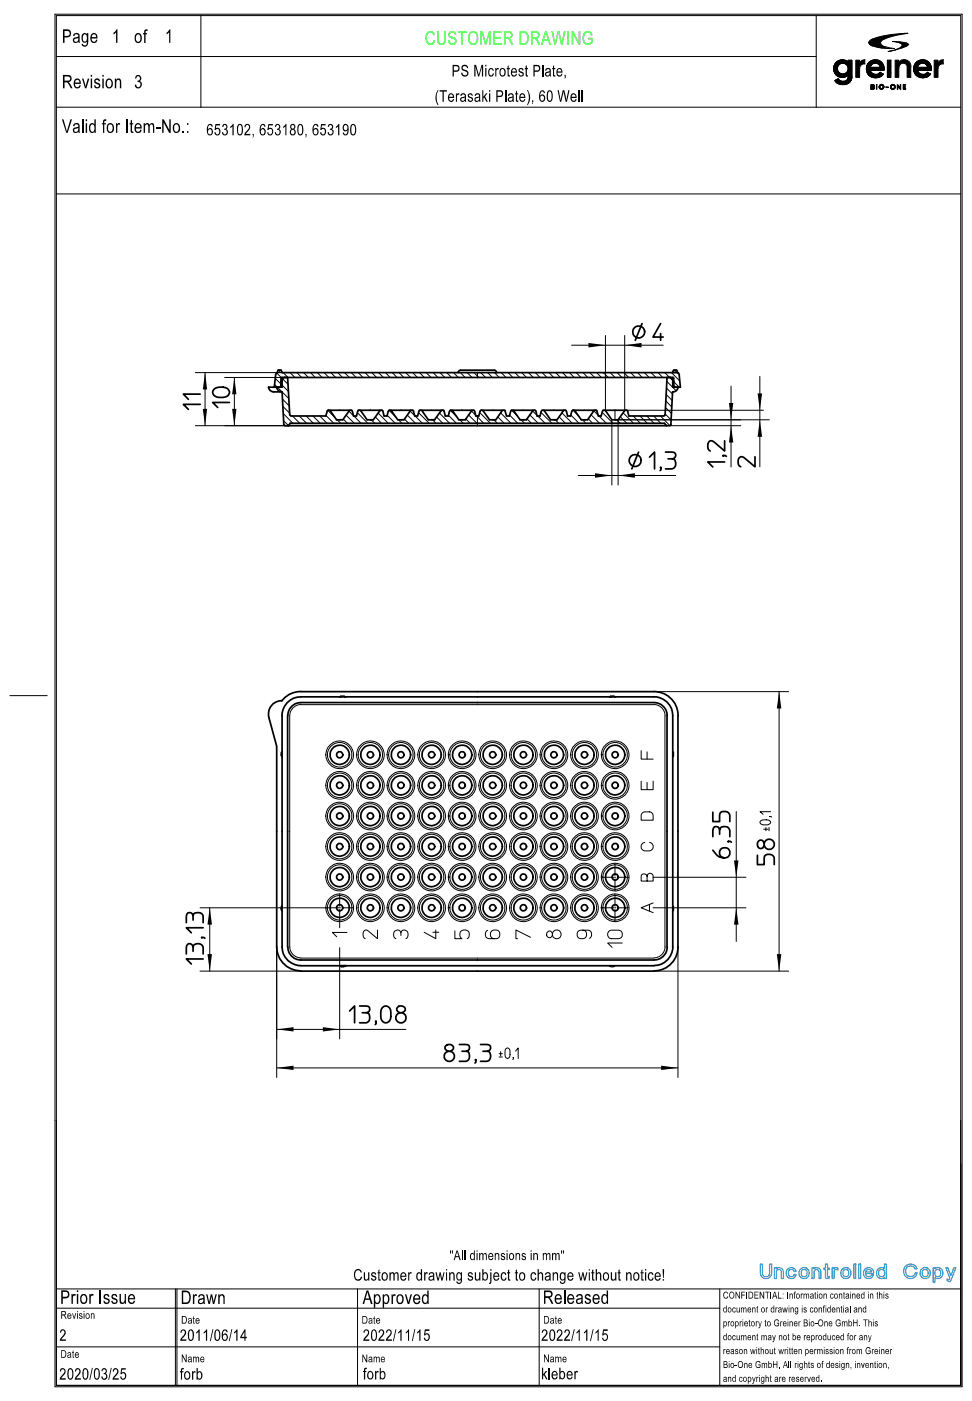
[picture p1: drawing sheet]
<svg xmlns="http://www.w3.org/2000/svg" width="198mm" height="285mm" viewBox="0 0 198 285" stroke-linecap="round" stroke-linejoin="round" font-family="sans-serif">
<g fill="none" stroke="#000" stroke-width=".2">
<path d="M169.5 14.1h.8M169.5 14h.8M169.5 13.9h.8M169.5 13.8h.8M169.5 14.3h.8M169.5 14.2h.8M169.5 13.7h.8M169.5 13.6h.8M169.6 14.5h.8M169.6 14.4l.8 .1M169.6 14.4h.8M169.6 13.5h.8"/>
<path d="M169.6 14.6h.9M169.6 13.4h.8M169.7 14.7h.8M169.7 14.6h.8M169.7 13.3h.8M169.7 14.8h.9M169.7 14.7h.9M169.7 13.2h.9M169.7 14.8h1M169.7 13.1h1M169.8 14.9h1M169.8 15h1.1"/>
<path d="M169.8 13h1M169.8 16.4h1.1M169.8 15l1.4 .1M169.8 15h1.2M169.8 16.5h1.1M169.8 16.4h.9M169.9 12.9h1.2M169.9 12.9h3.3M169.9 16.5h1.3M169.9 15.1h3.3M169.9 16.6h3M169.9 16.3h.8"/>
<path d="M169.9 12.8h3.3M170 15.2h3.2M170 12.8h3.2M170 16.7h2.8M170 16.3h.6M170 16.8h2.8M170.1 15.3h2.3M170.1 12.7h2.3M170.1 16.2h.5M170.1 12.6h2.3M170.1 16.8h2.6M170.1 15.3h2.2"/>
<path d="M170.1 16.2h.4M170.2 12.6h2.1M170.2 16.9h2.4M170.2 15.4h2.1M170.2 12.5h2.1M170.3 15.4h1.9M170.3 16.9h2.2M170.3 16.1h.2M170.3 15.5h1.9M170.3 12.4h1.9M170.3 17h2.2M170.4 12.4h1.7"/>
<path d="M170.4 15.6h1.7M170.4 13.4h-.8M170.5 12.4h1.5M170.5 17h1.9M170.5 15.6h1.5M170.5 13.3h-.9M170.5 17.1h1.8M170.6 12.3h1.3M170.6 13.2h-.9M170.7 15.7h1.2M170.7 12.3h1.1M170.7 15.7h1.1"/>
<path d="M170.7 17.1h1.4M170.8 13l-1 .1M170.9 17.2h1M171 12.2h.6M171 12.9l-1.2 .1M171 17.2h.8M171.2 15.8h.2M171.5 15.1h1.7M171.7 12.9h1.5M171.8 12.9h1.4M171.8 15h1.4M171.9 15h1.3"/>
<path d="M171.9 14.9h1.3M171.9 13h1.3M171.9 16.5h1.1M172 13h1.2M172 14.8h1.2M172.1 13.1h1.1M172.1 14.8h1.1M172.1 13.2h1.1M172.1 16.4h1M172.2 14.7h1M172.2 13.2h1M172.2 16.3h.9"/>
<path d="M172.2 13.3h1M172.3 14.6h.9M172.3 13.3h.9M172.3 16.3h.8M172.3 13.4h.9M172.3 16.2h.8M172.3 14.5h.9M172.4 14.5h.8M172.4 13.5h.8M172.4 16.1h.7M172.4 16.1h.8M172.4 14.4h.8"/>
<path d="M172.4 13.6h.8M172.4 16h.8M172.4 14.3h.8M172.4 14.2h.8M172.4 13.7h.8M172.4 15.9h.8M172.5 15.8h.7M172.5 15.7h.7M172.5 15.6h.7M172.5 15.5h.7M172.5 15.4h.7M172.5 15.3h.7"/>
<path d="M172.5 14.2h.7M172.5 14.1h.7M172.5 14h.7M172.5 13.9h.7M172.5 13.8h.7M172.5 13.7h.7M172.5 12.7h.7M172.5 12.6h.7M172.5 12.5h.7M172.5 12.4h.7M172.5 12.3h.7M173 16.5h-1.3"/>
<path d="M173 16.4h-1M173.2 12.7h-3.2M173.2 15.9l-.8 .1M176.2 14.2h3.6M176.2 14.1h3.6M176.2 14h3.6M176.2 13.9h3.6M176.2 13.8h3.6M176.2 14.4h.8M176.2 14.3h3.5M176.2 13.7h3.5M176.2 13.7h.8"/>
<path d="M176.2 13.6h.8M176.2 14.6h.9M176.2 14.5h.8M176.2 13.5h.8M176.2 13.4h.9M176.3 14.7h.8M176.3 14.6h.8M176.3 13.4h.8M176.3 14.8h.9M176.3 14.7h.9M176.3 13.3h.9M176.4 14.8h.8"/>
<path d="M176.4 13.2h.8M176.4 14.9h.9M176.4 13.1h.9M176.4 15h1M176.5 15l1.1 .1M176.5 15h.9M176.5 13h.9M176.5 15.1h1.2M176.5 15.1h3.1M176.5 12.9h1.2M176.5 12.9h2.9M176.6 15.2h2.9"/>
<path d="M176.6 12.8h2.8M176.6 12.8h2.7M176.7 15.3h2.7M176.7 12.7h2.6M176.7 12.7h2.5M176.8 12.6h2.4M176.8 15.4h2.5M176.8 12.6h2.3M176.9 15.5h2.3M176.9 12.5h2.2M177 15.6h2.1M177 13.5h-.8"/>
<path d="M177 12.4h2M177.1 15.6h2M177.1 12.4h1.8M177.1 13.3h-.8M177.1 17.2h.5M177.1 18.1h.6M177.1 18l.7 .1M177.1 18h.1M177.1 17.9h.1M177.1 17.8h.1M177.1 17.7h.6M177.1 17.6h.6"/>
<path d="M177.1 17.6h.1M177.1 17.5h.1M177.1 17.4h.1M177.1 17.4h.6M177.1 17.3h.6M177.2 15.7h1.7M177.2 13.2h-.8M177.3 15.7h1.6M177.3 12.3h1.4M177.4 13l-1 .1M177.4 12.3h1.2M177.5 15.8h1.1"/>
<path d="M177.6 12.9l-1.1 .1M177.6 17.4h.1M177.6 15.8h.9M177.6 17.8h.2M177.6 17.5h.2M177.6 17.4h.2M177.7 12.2h.7M177.7 18.1l-.6 .1M177.7 18h.1M177.7 17.9h.1M177.7 17.8h.1M177.8 17.6h-.2"/>
<path d="M177.9 15.8h.3M178.4 12.9h1M178.4 12.9l1.1 .1M178.5 15.1h1.1M178.6 13h.9M178.7 15h.8M178.7 13.1h.9M178.8 15h.6M178.8 13.2h.8M178.8 17.7h.1M178.8 14.9h.5M178.8 17.9h.2"/>
<path d="M178.8 17.8h.1M178.8 17.6h.1M178.8 17.5h.1M178.8 13.3h.8M178.8 18h.2M178.8 17.5h.2M178.9 13.3h.8M178.9 18h.1M178.9 17.4h.1M178.9 14.8h.3M178.9 14.8h.2M178.9 13.4h.8"/>
<path d="M178.9 18l.3 .1M178.9 17.4h.7M178.9 13.5h.8M179 14.7h.1M179 13.5h.7M179 18.1h.5M179 13.7h.7M179 13.6h.7M179 17.4l-.2 .1M179 17.3h.5M179.1 17.2h.3M179.5 18h.1"/>
<path d="M179.5 17.4h.1M179.5 18h.2M179.5 17.4l.2 .1M179.6 17.8h.1M179.6 17.5h.1M179.6 18l-.3 .1M179.6 17.7h.1M179.6 17.6h.1M179.7 17.9h-.2M179.7 14.3l-3.5 .1M179.7 17.8h-.1M179.8 14.2h-3.6"/>
<path d="M181 12.2l-.6 .6M181.1 17.8h.1M181.1 17.7h.1M181.1 17.6h.1M181.1 17.5h.1M181.1 17.9h.2M181.1 17.5h.2M181.2 18h.1M181.2 18h.7M181.2 17.4h.2M181.2 14.8l-.8 .8M181.2 13.4l-.8 .8"/>
<path d="M181.2 17.4h.7M181.3 18.1h.5M181.3 17.4l-.2 .1M181.3 17.3h.5M181.4 17.2h.4M181.8 17.4h.1M181.8 18h.1M181.8 17.4h.2M181.8 18h.2M181.9 17.9h.1M181.9 17.5h.1M181.9 17.8h.1"/>
<path d="M181.9 17.7h.1M181.9 17.6h.1M185.8 14.1h3.6M185.8 14h3.6M185.8 14.4h.8M185.8 14.3h3.6M185.8 14.2h3.6M185.8 13.9h3.6M185.8 13.8h3.6M185.8 13.7h3.6M185.8 13.7h.8M185.8 13.6h.8"/>
<path d="M185.8 14.5h.9M185.8 14.5h.8M185.8 13.5h.8M185.9 14.6h.8M185.9 13.5h.8M185.9 13.4h.8M185.9 14.7h.8M185.9 13.3h.8M185.9 14.8h.9M185.9 14.7h.9M185.9 13.3h.9M185.9 13.2h.9"/>
<path d="M186 14.9h.9M186 14.8h.9M186 13.1h.9M186 15h1M186.1 15h.9M186.1 13h.9M186.1 15l1.1 .1M186.1 15.1h1.2M186.1 12.9h1.2M186.2 15.1h3M186.2 12.9h2.8M186.2 15.2h2.9"/>
<path d="M186.2 12.8h2.8M186.2 12.8h2.7M186.3 12.7h2.6M186.3 15.3h2.7M186.3 12.7h2.5M186.4 12.6h2.4M186.4 15.4h2.5M186.5 15.4h2.4M186.5 12.6h2.2M186.5 15.5h2.3M186.5 12.5h2.2M186.6 15.6h2.1"/>
<path d="M186.6 12.4h2M186.7 15.6h2M186.7 13.4h-.8M186.7 12.4h1.8M186.8 15.7h1.8M186.9 13.2h-1M186.9 15.7h1.6M186.9 12.3h1.4M187 13l-1 .1M187 12.3h1.2M187.1 15.8h1.1M187.2 12.9l-1.1 .1"/>
<path d="M187.3 15.8h.8M187.3 12.2h.7M187.5 15.8h.3M188 12.9h1.1M188.1 15.1h1.1M188.1 12.9l1 .1M188.2 15.1h1M188.2 13h.9M188.2 13l1 .1M188.3 15h.8M188.3 13.1h.9M188.3 15h.7"/>
<path d="M188.3 13.2h.9M188.4 14.9h.5M188.4 13.2h.8M188.5 13.3h.8M188.5 13.3h.7M188.5 14.8h.3M188.5 13.4h.8M188.6 13.5h.7M188.6 14.7h.1M188.6 13.6h.7M188.6 13.7h.8M189.4 14.3l-3.6 .1"/>
<path d="M55.8 78.2l1.6 1.5M56 76.9l1.1 1.2M56.3 75.8l.9 1M56.6 75.7l-.3 .1M56.9 75.3v.5M57.4 78.3l1.3 1.3M57.4 75.8h.1M57.4 79.7l1.3 1.4M57.4 77l1.2 1.1M57.6 75.8l1 1M59 75.8l1 1M60.4 75.8l.9 1"/>
<path d="M61.7 75.8l1 1M63.1 75.8l1 1M64.5 75.8l1 1M65.9 75.8l1 1M67.3 75.8l1 1M68.7 75.8l.9 1M70.1 75.8l.9 1M71.4 75.8l1 1M72.8 75.8l1 1M74.2 75.8l1 1M75.6 75.8l1 1M77 75.8l1 1"/>
<path d="M78.4 75.8l.9 1M79.8 75.8l1 1M81.1 75.8l1 1M82.5 75.8l1 1M83.9 75.8l1 1M85.3 75.8l1 1M86.7 75.8l1 1M88.1 75.8l.9 1M89.5 75.8l1 1M90.8 75.8l1 1M92.2 75.8l1 1M93.6 75.8l1 1"/>
<path d="M95 75.8l1 1M96.4 75.8l1 1M97.8 75.8l.9 1M99.2 75.8l.9 1M100.5 75.8l1 1M101.9 75.8l1 1M103.3 75.8l1 1M104.7 75.8l1 1M106.1 75.8l1 1M107.5 75.8l.9 1M108.9 75.8l.9 1M110.2 75.8l1 1"/>
<path d="M111.6 75.8l1 1M113 75.8l1 1M114.4 75.8l1 1M115.8 75.8l1 1M117.2 75.8l.9 1M118.6 75.8l.9 1M119.9 75.8l1 1M121.3 75.8l1 1M122.7 75.8l1 1M124.1 75.8l1 1M125.5 75.8l1 1M126.9 75.8l.9 1"/>
<path d="M128.2 75.8l1 1M129.6 75.8l1 1M131 75.8l1 1M132.4 75.8l1 1M133.8 75.8l1 1M135.2 75.8l1.6 1.6M135.5 78.9l1.2 1.2M135.6 77.6l1.9 1.9M136.6 75.8l1.6 1.7M137 77.6l1.1 1.1M137.3 75.3v.5M57.5 81.2l1.3 1.3"/>
<path d="M57.5 82.7l1.4 1.3M57.6 84.1l1.9 2M57.7 85.6l1 .9M58.7 86.5v.1M59.5 84.6l1.5 1.5M60.9 84.6l1.4 1.5M62.3 84.6l1.4 1.5M63.6 84.6l1.5 1.5M65 84.6l1.5 1.5M66.3 84.5l1.6 1.6M66.7 83.5l1.4 1.4M68.6 85.4l.7 .7"/>
<path d="M69.1 85.4h.1M69.8 85.2l.9 .9M70.4 84.4l1.6 1.7M70.9 83.6l1 .9M72 84.6l1.4 1.5M72.7 83.9l2.1 2.2M75.3 85.4h.1M75.5 85.4l.7 .7M76.3 84.8l1.3 1.3M76.9 84l2.1 2.1M78.7 84.5l1.7 1.6M79.1 83.5l1.4 1.3"/>
<path d="M81 85.4l.7 .7M81.5 85.4h.1M82.3 85.2l.8 .9M82.8 84.4l1.7 1.7M83.4 83.6l.9 .9M84.4 84.6l1.5 1.5M85.1 83.9l2.2 2.2M87.7 85.4h.1M88 85.4l.7 .7M88.8 84.8l1.2 1.3M89.4 84l2 2.1M91.2 84.5l1.6 1.6"/>
<path d="M91.6 83.5l1.3 1.2M93.5 85.4l.7 .7M93.9 85.4h.1M94.7 85.2l.9 .9M95.3 84.4l1.7 1.7M95.8 83.6l.9 .9M96.9 84.6l1.5 1.5M97.1 86.1v.5M97.5 83.9l2.2 2.2M100.2 85.4h.1M100.4 85.4l.7 .7M101.2 84.8l1.3 1.3"/>
<path d="M101.8 84l2.1 2.1M103.6 84.4l1.7 1.7M104 83.4l1.3 1.3M106 85.4l.7 .7M106.4 85.4h.1M107.2 85.2l.9 .9M107.7 84.4l1.7 1.7M108.3 83.6l.8 .8M109.4 84.6l1.4 1.5M110 83.9l2.2 2.2M112.6 85.4h.1M112.9 85.4l.7 .7"/>
<path d="M113.7 84.8l1.3 1.3M114.3 84l2.1 2.1M116.1 84.4l1.7 1.7M116.5 83.4l1.1 1.2M118.5 85.4l.6 .7M118.9 85.4h.1M119.6 85.2l.9 .9M120.2 84.3l1.7 1.8M120.8 83.5l.8 .9M121.8 84.6l1.5 1.5M122.4 83.9l2.3 2.2M125.1 85.4h.1"/>
<path d="M125.4 85.4l.7 .7M126.2 84.8l1.3 1.3M126.7 84l2.1 2.1M128.8 84.6l1.4 1.5M130.1 84.6l1.5 1.5M131.5 84.6l1.5 1.5M132.9 84.6l1.5 1.5M134.3 84.6l1.9 2M135.3 84.2l1.2 1.2M135.3 82.9l1.2 1.2M135.4 81.5l1.2 1.3M135.4 86.5v.1"/>
<path d="M135.5 80.2l1.2 1.2M57.1 153.4h.3M69.6 141.5v.2M124.5 141.5v.2M136.8 153.4h.2M57.1 184.7h.3M66.3 184.6h.3M69.6 196.4v.2M122.2 184.6h.4M124.5 196.4v.2M136.8 184.7h.2"/>
</g>
<g fill="#000">
<path d="M174 12.2h.8v.6l.5-.5 .6-.1v.8a.92 .92 0 0 0-1.1 1v1.7h-.8z" fill-rule="evenodd"/>
<path d="M176.9 8.3a6.6 6.6 0 0 1 3.6-1.1l4.1-.4a12.4 12.4 0 0 0-5.3 1.5 .65 .65 0 0 0-.2 .7 .65 .65 0 0 0 .6 .5l2.2 .4a8.8 8.8 0 0 1-5.1-.8l-.2-.4z" fill-rule="evenodd"/>
<path d="M178.2 17.2h.1v1h-.1z" fill-rule="evenodd"/>
<path d="M180.2 17.7h.5v.1h-.5z" fill-rule="evenodd"/>
<path d="M180.4 12.2h.8v3.5h-.8z" fill-rule="evenodd"/>
<path d="M182.5 17.2l.6 .7v-.7h.1v1l-.6-.7v.7h-.1z" fill-rule="evenodd"/>
<path d="M183.7 17.2h.5v.1h-.4v.3h.3v.1h-.3v.3h.4v.2h-.5z" fill-rule="evenodd"/>
<path d="M181.4 8.5h.3a4.9 4.9 0 0 1 3 .6l-.2 .2-.8 .4-3.1 .8h.2a3.7 3.7 0 0 0 2.6-1.3 2.4 2.4 0 0 0-2-.7z" fill-rule="evenodd"/>
<path d="M182 12.2h.8v.5a1.36 1.36 0 0 1 1.5-.5 1.36 1.36 0 0 1 .9 1.4v2.1h-.7v-2a.85 .85 0 0 0-1-.8 .85 .85 0 0 0-.7 1v1.8h-.8z" fill-rule="evenodd"/>
<path d="M190 12.2h.7l.1 .6a1.12 1.12 0 0 1 1-.6v.8a.88 .88 0 0 0-1.1 1v1.7h-.7z" fill-rule="evenodd"/>
</g>
<path d="M125.1 85.4v-2" fill="none" stroke="#000" stroke-width=".2" stroke-dasharray=".9 .1 0 .1"/>
<path d="M125.1 175.6v5.6M69.1 187.4v-5.6M125.1 187.4v-5.6" fill="none" stroke="#000" stroke-width=".2" stroke-dasharray="2.5 .3 0 .3"/>
<path d="M122.6 178.4h5.3M66.6 184.6h5.3M127.9 184.6h-5.3" fill="none" stroke="#000" stroke-width=".2" stroke-dasharray="2.4 .3 0 .3"/>
<path d="M97.1 86.1v-1.5" fill="none" stroke="#000" stroke-width=".2" stroke-dasharray=".7 .1 0 .1"/>
<path d="M97.1 76.8v-1" fill="none" stroke="#000" stroke-width=".2" stroke-dasharray=".4 .1 0 .1"/>
<path d="M56.5 75.8h.9" fill="none" stroke="#000" stroke-width=".2" stroke-dasharray=".3 .3"/>
<g fill="#0f0">
<path d="M87 6.5a.93 .93 0 0 1 1.4 .6l-.2 .1a.68 .68 0 0 0-.8-.6 .68 .68 0 0 0-.6 .8 .92 .92 0 0 0 .1 1 .92 .92 0 0 0 .9 .4l.3-.4 .1-.3 .3 .1a.96 .96 0 0 1-1 .9 .96 .96 0 0 1-.9-1l-.1-.4a1.43 1.43 0 0 1 .5-1.2z" fill-rule="evenodd"/>
<path d="M88.9 6.3h.3v1.6a.59 .59 0 0 0 .3 .9 .59 .59 0 0 0 .8-.4l.1-2.1h.3v1.6a.91 .91 0 0 1-.9 1.2 .91 .91 0 0 1-.9-1.2z" fill-rule="evenodd"/>
<path d="M91.4 6.5a.85 .85 0 0 1 .9-.1 .85 .85 0 0 1 .5 .7h-.3a.48 .48 0 0 0-.6-.5 .48 .48 0 0 0-.2 .8 .93 .93 0 0 1 1 .4 .93 .93 0 0 1-.1 1.1 .9 .9 0 0 1-1 .1 .9 .9 0 0 1-.5-.8h.3a.56 .56 0 0 0 .6 .7 .56 .56 0 0 0 .4-.9 1.41 1.41 0 0 1-1.2-.9z" fill-rule="evenodd"/>
<path d="M93.2 6.3h1.7v.4h-.7v2.4h-.3v-2.4h-.7z" fill-rule="evenodd"/>
<path d="M95.5 6.7a1.06 1.06 0 0 1 1.3-.2 1.06 1.06 0 0 1 .5 1.2 1.09 1.09 0 0 1-1.1 1.4 1.09 1.09 0 0 1-1-1.3zM95.7 6.9a1.17 1.17 0 0 0 .5 1.9 1.2 1.2 0 0 0 .6-1.9 .65 .65 0 0 0-1.1 0z" fill-rule="evenodd"/>
<path d="M97.7 6.3h.4l.7 2.4 .6-2.4h.4v2.8h-.2v-2.3l-.7 2.3h-.3l-.6-2.3v2.3h-.3z" fill-rule="evenodd"/>
<path d="M100.4 6.3h1.6v.4h-1.4v.8h1.2v.3h-1.2v1h1.4v.3h-1.6z" fill-rule="evenodd"/>
<path d="M102.5 6.3a2.06 2.06 0 0 1 1.5 .2l.2 .4a.69 .69 0 0 1-.6 .9l.8 1.3h-.4l-.2-.6a.8 .8 0 0 0-1-.6v1.2h-.3zM102.8 6.7v.8h.6a.45 .45 0 0 0 .5-.4 .45 .45 0 0 0-.4-.4z" fill-rule="evenodd"/>
<path d="M105.7 6.3h.7a1.31 1.31 0 0 1 1.1 2 .9 .9 0 0 1-1 .8h-.8zM106 6.7v2.1a1 1 0 0 0 1.1-.3 1 1 0 0 0 .1-1.2l-.4-.6z" fill-rule="evenodd"/>
<path d="M108 6.3h.9a.75 .75 0 0 1 .8 .7 .75 .75 0 0 1-.6 .8l.8 1.3h-.4l-.4-.8a.66 .66 0 0 0-.8-.4v1.2h-.3zM108.3 6.7v.8h.6a.45 .45 0 0 0 .5-.4 .45 .45 0 0 0-.5-.4z" fill-rule="evenodd"/>
<path d="M110.8 6.3h.4l.8 2.8h-.3l-.2-.8h-.9l-.3 .8h-.3zM111 6.6l-.4 1.4h.8z" fill-rule="evenodd"/>
<path d="M112.1 6.3h.4l.4 2.4 .5-2.4h.4l.4 2.4 .5-2.4h.3l-.6 2.8h-.3l-.5-2.4-.6 2.4h-.3z" fill-rule="evenodd"/>
</g>
<path d="M115.5 6.3v2.8" fill="none" stroke="#0f0" stroke-width=".32"/>
<g fill="#0f0">
<path d="M116.3 6.3h.3l1.1 2.2v-2.2h.3v2.8h-.3l-1.1-2.1v2.1h-.3z" fill-rule="evenodd"/>
<path d="M119 6.5a.97 .97 0 0 1 1.5 .6l-.3 .1a.71 .71 0 0 0-.8-.6 .71 .71 0 0 0-.6 .8l-.1 .3a.87 .87 0 0 0 .5 1 .87 .87 0 0 0 1-.2v-.5h-.6v-.3h.9v1a1.17 1.17 0 0 1-1.4 .3 1.17 1.17 0 0 1-.6-1.3 1.6 1.6 0 0 1 .5-1.2z" fill-rule="evenodd"/>
</g>
<g fill="none" stroke="#000" stroke-width=".2">
<path d="M11.2 2.9h184.5v279.1h-184.5zM11.5 11.5h154.5M40.9 3.2v18.6M166 3.2v18.6M169.5 13.9a1.69 1.69 0 0 0 1.1 1.7 1.69 1.69 0 0 0 1.9-.5M169.8 16.3a1.8 1.8 0 0 0 1.7 .9M170.1 12.6l-.4 .5-.2 .8M170.3 13.9a1.09 1.09 0 0 0 1.1 1.1M170.4 16l-.6 .4M170.5 16l.3 .4M171.4 12.8l.8 .3M171.4 12.8a1.08 1.08 0 0 0-1.1 1.1"/>
<path d="M172 12.3a1.75 1.75 0 0 0-1.9 .4M172 12.3l.5 .4M172.2 14.7l-.8 .3M172.2 13.1l.3 .8M172.5 12.8v-.6h.7v3.4M172.5 15.2v.4M172.5 15.6a1.11 1.11 0 0 1-1.7 .8M172.5 13.9l-.3 .8M173.3 15.5a1.69 1.69 0 0 1-1.8 1.7M174.8 12.8v-.6h-.8v3.5h.8v-1.7M175.2 13.2l-.4 .8M175.3 12.3l-.5 .5"/>
<path d="M175.9 12.2v.8M175.9 13l-.7 .2M175.9 12.1l-.6 .2M176.2 14a1.94 1.94 0 0 0 1.4 1.7 1.94 1.94 0 0 0 2.1-.7M177 14.3h2.7M177 14.3a1.03 1.03 0 0 0 1.1 .8M177.3 17.6h.2M177.5 17.2h-.4v1l.6-.1M177.5 17.3h-.3v.3M177.5 17.7h-.3v.3h.3M177.5 17.3l.1 .2M177.5 17.2l.2 .1"/>
<path d="M177.6 17.7l.1 .1-.1 .2M177.6 17.6h-.1M177.7 17.2l.1 .8M178 12.8l.6 .2M178 12.8a.97 .97 0 0 0-1 .9h2M178.2 17.2h.1v1h-.1zM178.6 15l-.5 .1M178.6 15l.4-.3 .6 .4M178.7 13l.4 .6M178.9 17.3l-.1 .3 .1 .4M178.9 17.3a.49 .49 0 0 1 .7 0 .49 .49 0 0 1 0 .7M179 8.7a2 2 0 0 0 1.9 1l1 .2a11.8 11.8 0 0 1-4.5-.6"/>
<path d="M179.3 12.7a1.8 1.8 0 0 0-2-.4 1.8 1.8 0 0 0-1.1 1.7M179.3 12.7a1.71 1.71 0 0 1 .5 1.6M179.5 17.4l.1 .3-.1 .3-.5-.1-.1-.3 .1-.2 .3-.1 .2 .1M179.6 18l-.3 .1-.4-.1M179.9 7.2a5.2 5.2 0 0 0-3.2 1.3l-.1 .2 .3 .4 .5 .2M180.2 17.7h.5v.1h-.5zM180.4 12.2h.8v3.5h-.8zM181.2 17.3l-.1 .3 .1 .4M181.2 17.3a.49 .49 0 0 1 .7 0 .49 .49 0 0 1 0 .7M181.8 17.4l.1 .3-.1 .3-.5-.1-.1-.3 .1-.2 .3-.1 .2 .1M181.8 7.3a4 4 0 0 0-2.7 1.2l-.1 .2M181.9 18l-.3 .1-.4-.1"/>
<path d="M182.1 10.2l-1.5 .3 .6-.1M182.2 10.1l-1 .3M182.5 17.2l.6 .7v-.7h.1v1l-.6-.7v.7h-.1zM182.8 12.7v-.5h-.8v3.5h.8v-1.8M183.4 9.8l-1.2 .3M183.5 9.2a1.95 1.95 0 0 1-1.4 .9M183.7 17.2h.5v.1h-.4v.3h.3v.1h-.3v.3h.4v.2h-.5zM183.8 6.8l-4 .5M183.8 6.8h.8l-2.8 .5M183.9 12.1a1.22 1.22 0 0 0-1.1 .6M183.9 12.1a1.33 1.33 0 0 1 1.3 1.5M184.3 13l.2 .6"/>
<path d="M184.3 13a.87 .87 0 0 0-1-.1 .87 .87 0 0 0-.5 .9M184.3 8.7l-2.8-.3 .9 .2a1.23 1.23 0 0 1 1.1 .6M184.3 8.7l.5 .3-.4 .4M184.4 9.4l-1 .4M185.2 13.6v2.1h-.7v-2M185.8 14a1.81 1.81 0 0 0 1.9 1.8M186.6 14.3a1.03 1.03 0 0 0 1.1 .8M186.6 14.3h2.8M186.9 13l-.3 .7h2M187.7 12.8l.6 .2M187.7 12.8l-.7 .2M188.3 15l-.6 .1"/>
<path d="M188.3 13l.4 .6M188.3 15l.3-.3 .6 .4M188.9 12.7a1.78 1.78 0 0 0-2-.4 1.78 1.78 0 0 0-1.1 1.7M188.9 12.7a1.87 1.87 0 0 1 .5 1.6M189.3 15a1.81 1.81 0 0 1-1.6 .8M190.7 12.8v-.6h-.7v3.5h.7v-1.7M191.1 13.2l-.3 .8M191.2 12.3l-.4 .5M191.8 12.2v.8M191.8 13l-.7 .2M191.8 12.1l-.6 .2M11.5 21.8h183.9"/>
<path d="M11.5 39.4h183.9M39.7 75.8h17.7M41.7 75.8v10.8M45.7 76.8h11.7M47.7 76.8v9.8M56.4 75.8h.1M116.2 70.2h18.7M123.1 68.2v15.2M127 68.2v15.2M136.8 75.8h.1M137.8 75.8h.1M148.7 78.5v16.5"/>
<path d="M154.5 76.5v18.4M39.7 86.6h19M117.6 96.7h19.8M124.4 85.4v13.2M127.4 83.4h27.9M136.2 86.6h14.4M156.5 85.4h-30.8v13.2M2 141.5h7.6M57.1 153.1v.6l.3 .2M57.4 152.9l-.3 .2M58.9 145.6v47M61.2 143.3a2.29 2.29 0 0 0-2.3 2.2"/>
<path d="M61.2 143.3h71.8M69.4 141.5l-.3 .2M69.4 141.5h.5M70 141.5l.2 .2M124.2 141.5l-.2 .2M124.2 141.5h.6M124.8 141.5l.2 .2M130.4 158.9v1.7h2.4v-1.7M130.4 152.6v1.8h2.4M131.6 152.9v1.5M131.6 159.1v1.5M133 140.6h27.4"/>
<path d="M133 143.3a2.29 2.29 0 0 1 2.3 2.2M135.2 145.6v47M136.8 152.9l.2 .2M137 153.1v.6M137 153.7l-.2 .2M158.4 140.6v56.9M130.7 165.3a2.15 2.15 0 0 1 1.6-.2l.5 .5v1.2h-2.4v-1.2zM131.1 171.3a.87 .87 0 0 0-.7 .9 .87 .87 0 0 0 .7 .8h1a.87 .87 0 0 0 .7-.8 .87 .87 0 0 0-.7-.9M131.6 178.2a.6 .6 0 0 0-.6-.5 .6 .6 0 0 0-.6 .6v.9h2.4v-1.1a.62 .62 0 0 0-.7-.5 .62 .62 0 0 0-.5 .6v1M132.8 178.4h18.9M149.7 165v26.4M154.6 167a1.55 1.55 0 0 1 2.1 .2v.1a1.44 1.44 0 0 1-2.1 0z"/>
<path d="M155.3 168.6h.9M155.8 168.3v.6M156.4 168.3v.6M156.5 166l.4 .2M156.7 165.1h-2.1l.6 .5M40.7 197.5h20.5M40.7 184.6h25.9M42.7 184.6v12.9M56.3 192.6v26.5M57.4 184.2l-.3 .2v.6l.3 .2M58.9 192.5a2.29 2.29 0 0 0 2.3 2.3h71.8M69.1 187.4v1.3"/>
<path d="M69.1 192.7v18.6M69.1 196.4l.3 .2h.5M70.2 196.4l-.2 .2M70.6 189.6h-3l.9 .9M76.8 189.1v1.8l-2.2-1.8a.93 .93 0 0 0-.8 .7 .93 .93 0 0 0 .2 .9l.3 .2M81.5 189.7a.75 .75 0 0 0-.7-.6 .75 .75 0 0 0-.8 .7 .88 .88 0 0 0 .5 1.1M81.5 190.2v-.5a.73 .73 0 0 1 .8-.6 .73 .73 0 0 1 .7 .7 .92 .92 0 0 1-.5 1.1M88 189.6h1.2M88.6 189.1v1.8l-2.3-1.3M92.5 189.3v1.6h1.4a.97 .97 0 0 1-.2-1.5 .97 .97 0 0 1 1.5 0 .97 .97 0 0 1-.2 1.5M99.2 189.2a.9 .9 0 0 0-.5 .9 .9 .9 0 0 0 .7 .8h1.5a.96 .96 0 0 0 .5-1.6 .96 .96 0 0 0-1.6 .3 .87 .87 0 0 0 .7 1.3M107.9 190.6l-3-1.5v1.8h.3"/>
<path d="M112.3 189.9a.9 .9 0 0 1 1.4-.7 .9 .9 0 0 1 0 1.6 .9 .9 0 0 1-1.4-.7M118.5 189.2a.92 .92 0 0 1 .7 1.2 .92 .92 0 0 1-1.4 .4 .88 .88 0 0 1-.5-.9 .88 .88 0 0 1 .8-.7h1.5a.89 .89 0 0 1 .7 .7 .89 .89 0 0 1-.4 .9M123.8 189.4l.5-.2h1.5a.87 .87 0 0 1 .8 .8 .87 .87 0 0 1-.8 .9h-1.5a.89 .89 0 0 1-.7-.6 .89 .89 0 0 1 .2-.9zM124 196.4l.2 .2h.6l.2-.2M126.5 191.8h-2.9l.9 .8M132.1 183.9v1.4M132.8 184.6h18.9M132.8 183.6l-2.4 1 2.4 1M133 197.5h27.4M135.3 192.5a2.29 2.29 0 0 1-2.3 2.3M136.8 184.2l.2 .2M137 184.4v.6"/>
<path d="M137 185l-.2 .2M137.9 192.6v26.5M56.3 209.3h26.2M56.3 217.2h81.6M101.5 214.9h.7M101.5 214.3h.7M101.8 213.9v.8M102.8 213.4a.47 .47 0 0 1 .5-.3 .47 .47 0 0 1 .4 .5v1.2a.48 .48 0 0 1-.5 .5 .48 .48 0 0 1-.5-.5zM104.4 215.1l-.1 .4M104.8 213.7l.6-.6v2.2M11.5 262.1h183.9M11.5 266h134.9"/>
<path d="M11.5 273.9h134.9M35.7 262.1v19.6M36 262.1v19.6M72.7 262.1v19.6M109.6 262.1v19.6M146.4 262.1v19.6M11.5 281.7h183.9v-9.3v9.3M11.5 281.7v-278.5h183.9v278.5M11.5 281.7h183.9"/>
<circle cx="69.1" cy="153.5" r="2.82"/>
<circle cx="69.1" cy="159.7" r="2.82"/>
<circle cx="69.1" cy="153.5" r="2.51"/>
<circle cx="69.1" cy="159.7" r="2.51"/>
<circle cx="75.3" cy="153.5" r="2.82"/>
<circle cx="75.3" cy="159.7" r="2.82"/>
<circle cx="75.3" cy="159.7" r="2.51"/>
<circle cx="75.3" cy="153.5" r="2.51"/>
<circle cx="81.5" cy="153.5" r="2.82"/>
<circle cx="81.5" cy="159.7" r="2.82"/>
<circle cx="81.5" cy="153.5" r="2.51"/>
<circle cx="81.5" cy="159.7" r="2.51"/>
<circle cx="87.8" cy="153.5" r="2.82"/>
<circle cx="87.8" cy="159.7" r="2.82"/>
<circle cx="87.8" cy="153.5" r="2.51"/>
<circle cx="87.8" cy="159.7" r="2.51"/>
<circle cx="94" cy="153.5" r="2.82"/>
<circle cx="94" cy="159.7" r="2.82"/>
<circle cx="94" cy="159.7" r="2.51"/>
<circle cx="94" cy="153.5" r="2.51"/>
<circle cx="100.2" cy="153.5" r="2.82"/>
<circle cx="100.2" cy="159.7" r="2.82"/>
<circle cx="100.2" cy="153.5" r="2.51"/>
<circle cx="100.2" cy="159.7" r="2.51"/>
<circle cx="106.4" cy="153.5" r="2.82"/>
<circle cx="106.4" cy="159.7" r="2.82"/>
<circle cx="106.4" cy="153.5" r="2.51"/>
<circle cx="106.4" cy="159.7" r="2.51"/>
<circle cx="112.6" cy="153.5" r="2.82"/>
<circle cx="112.6" cy="159.7" r="2.82"/>
<circle cx="112.6" cy="153.5" r="2.51"/>
<circle cx="112.6" cy="159.7" r="2.51"/>
<circle cx="118.8" cy="153.5" r="2.82"/>
<circle cx="118.8" cy="159.7" r="2.82"/>
<circle cx="118.9" cy="159.7" r="2.51"/>
<circle cx="118.9" cy="153.5" r="2.51"/>
<circle cx="125.1" cy="153.5" r="2.82"/>
<circle cx="125.1" cy="159.7" r="2.82"/>
<circle cx="125.1" cy="159.7" r="2.51"/>
<circle cx="125.1" cy="153.5" r="2.51"/>
<circle cx="69.1" cy="178.4" r="2.82"/>
<circle cx="69.1" cy="172.1" r="2.82"/>
<circle cx="69.1" cy="165.9" r="2.82"/>
<circle cx="69.1" cy="165.9" r="2.51"/>
<circle cx="69.1" cy="178.4" r="2.51"/>
<circle cx="69.1" cy="172.1" r="2.51"/>
<circle cx="75.3" cy="178.4" r="2.82"/>
<circle cx="75.3" cy="172.1" r="2.82"/>
<circle cx="75.3" cy="165.9" r="2.82"/>
<circle cx="75.3" cy="165.9" r="2.51"/>
<circle cx="75.3" cy="172.1" r="2.51"/>
<circle cx="75.3" cy="178.4" r="2.51"/>
<circle cx="81.5" cy="178.4" r="2.82"/>
<circle cx="81.5" cy="172.1" r="2.82"/>
<circle cx="81.5" cy="165.9" r="2.82"/>
<circle cx="81.5" cy="165.9" r="2.51"/>
<circle cx="81.5" cy="172.1" r="2.51"/>
<circle cx="81.5" cy="178.4" r="2.51"/>
<circle cx="87.8" cy="178.4" r="2.82"/>
<circle cx="87.8" cy="172.1" r="2.82"/>
<circle cx="87.8" cy="165.9" r="2.82"/>
<circle cx="87.8" cy="165.9" r="2.51"/>
<circle cx="87.8" cy="172.1" r="2.51"/>
<circle cx="87.8" cy="178.4" r="2.51"/>
<circle cx="94" cy="178.4" r="2.82"/>
<circle cx="94" cy="172.1" r="2.82"/>
<circle cx="94" cy="165.9" r="2.82"/>
<circle cx="94" cy="165.9" r="2.51"/>
<circle cx="94" cy="172.1" r="2.51"/>
<circle cx="94" cy="178.4" r="2.51"/>
<circle cx="100.2" cy="178.4" r="2.82"/>
<circle cx="100.2" cy="172.1" r="2.82"/>
<circle cx="100.2" cy="165.9" r="2.82"/>
<circle cx="100.2" cy="165.9" r="2.51"/>
<circle cx="100.2" cy="172.1" r="2.51"/>
<circle cx="100.2" cy="178.4" r="2.51"/>
<circle cx="106.4" cy="172.1" r="2.82"/>
<circle cx="106.4" cy="178.4" r="2.82"/>
<circle cx="106.4" cy="165.9" r="2.82"/>
<circle cx="106.4" cy="165.9" r="2.51"/>
<circle cx="106.4" cy="178.4" r="2.51"/>
<circle cx="106.4" cy="172.1" r="2.51"/>
<circle cx="112.6" cy="178.4" r="2.82"/>
<circle cx="112.6" cy="172.1" r="2.82"/>
<circle cx="112.6" cy="165.9" r="2.82"/>
<circle cx="112.6" cy="165.9" r="2.51"/>
<circle cx="112.6" cy="178.4" r="2.51"/>
<circle cx="112.6" cy="172.1" r="2.51"/>
<circle cx="118.8" cy="178.4" r="2.82"/>
<circle cx="118.8" cy="172.1" r="2.82"/>
<circle cx="118.8" cy="165.9" r="2.82"/>
<circle cx="118.9" cy="165.9" r="2.51"/>
<circle cx="118.9" cy="178.4" r="2.51"/>
<circle cx="118.9" cy="172.1" r="2.51"/>
<circle cx="125.1" cy="178.4" r="2.82"/>
<circle cx="125.1" cy="172.1" r="2.82"/>
<circle cx="125.1" cy="165.9" r="2.82"/>
<circle cx="125.1" cy="165.9" r="2.51"/>
<circle cx="125.1" cy="178.4" r="2.51"/>
<circle cx="125.1" cy="172.1" r="2.51"/>
<circle cx="69.1" cy="184.6" r="2.82"/>
<circle cx="69.1" cy="184.6" r="2.51"/>
<circle cx="75.3" cy="184.6" r="2.82"/>
<circle cx="75.3" cy="184.6" r="2.51"/>
<circle cx="81.5" cy="184.6" r="2.82"/>
<circle cx="81.5" cy="184.6" r="2.51"/>
<circle cx="87.8" cy="184.6" r="2.82"/>
<circle cx="87.8" cy="184.6" r="2.51"/>
<circle cx="94" cy="184.6" r="2.82"/>
<circle cx="94" cy="184.6" r="2.51"/>
<circle cx="100.2" cy="184.6" r="2.82"/>
<circle cx="100.2" cy="184.6" r="2.51"/>
<circle cx="106.4" cy="184.6" r="2.82"/>
<circle cx="106.4" cy="184.6" r="2.51"/>
<circle cx="111.8" cy="190" r=".64"/>
<circle cx="112.6" cy="184.6" r="2.82"/>
<circle cx="112.6" cy="184.6" r="2.51"/>
<circle cx="118.8" cy="184.6" r="2.82"/>
<circle cx="118.9" cy="184.6" r="2.51"/>
<circle cx="125.1" cy="184.6" r="2.82"/>
<circle cx="125.1" cy="184.6" r="2.51"/>
</g>
<g fill="#000">
<path d="M12.8 15.2h1a.75 .75 0 0 1 .8 .7 .75 .75 0 0 1-.7 .8l.8 1.3h-.3l-.3-.6a.78 .78 0 0 0-1-.6v1.2h-.3zM13.1 15.6v.8h.6a.43 .43 0 0 0 .6-.4 .43 .43 0 0 0-.5-.4z" fill-rule="evenodd"/>
<path d="M12.8 6h.8a.83 .83 0 0 1 .9 .8 .83 .83 0 0 1-.8 .8h-.6v1.1h-.3zM13.1 6.3v1h.6a.49 .49 0 0 0 .5-.5 .49 .49 0 0 0-.5-.5z" fill-rule="evenodd"/>
<path d="M15 7a.67 .67 0 0 1 .8-.3 .67 .67 0 0 1 .4 .7l.1 1.3h-.3l-.1-.2a.6 .6 0 0 1-1 0 .6 .6 0 0 1 .6-.9l.4-.2a.4 .4 0 0 0-.3-.5 .4 .4 0 0 0-.5 .5l-.2-.1zM15.1 8a.42 .42 0 0 0 .4 .6 .42 .42 0 0 0 .4-.6v-.3z" fill-rule="evenodd"/>
<path d="M15.2 16.2a.78 .78 0 0 1 .9-.1 .78 .78 0 0 1 .3 1h-1.2a.5 .5 0 0 0 .2 .5 .5 .5 0 0 0 .6 0l.2-.3 .2 .1a.76 .76 0 0 1-.9 .6 .76 .76 0 0 1-.5-1zM15.4 16.4l-.1 .4h.9a.48 .48 0 0 0-.3-.5 .48 .48 0 0 0-.5 .1z" fill-rule="evenodd"/>
<path d="M16.9 6.8a.51 .51 0 0 1 .8 .2v-.3h.3v1.8a.75 .75 0 0 1-.4 .9 .75 .75 0 0 1-1-.3v-.2h.3a.47 .47 0 0 0 .6 .3 .47 .47 0 0 0 .2-.7 .58 .58 0 0 1-.7 .2 .58 .58 0 0 1-.4-.6v-.9zM17.1 7l-.3 .7 .1 .6a.37 .37 0 0 0 .7 0l.1-.6a.62 .62 0 0 0-.4-.8z" fill-rule="evenodd"/>
<path d="M16.7 16h.3l.4 1.6 .5-1.6h.3l-.6 2h-.3z" fill-rule="evenodd"/>
<path d="M18.5 15.2h.2v.4h-.2zM18.5 16h.2v2h-.2z" fill-rule="evenodd"/>
<path d="M19.3 16.1a.61 .61 0 0 1 .7-.1 .61 .61 0 0 1 .4 .5h-.3a.32 .32 0 0 0-.3-.3 .32 .32 0 0 0-.4 .3l.1 .2a.74 .74 0 0 1 .8 1 .66 .66 0 0 1-.7 .3 .66 .66 0 0 1-.5-.6l.3-.1a.36 .36 0 0 0 .4 .5 .36 .36 0 0 0 .3-.6 .91 .91 0 0 1-.9-.8z" fill-rule="evenodd"/>
<path d="M18.6 7a.77 .77 0 0 1 .9-.1 .77 .77 0 0 1 .3 .9h-1.2a.5 .5 0 0 0 .2 .6 .5 .5 0 0 0 .6 0l.1-.4 .3 .1a.76 .76 0 0 1-.9 .6 .76 .76 0 0 1-.6-.9zM18.8 7.1l-.1 .4h.9l-.1-.2a.42 .42 0 0 0-.3-.3 .42 .42 0 0 0-.4 .1z" fill-rule="evenodd"/>
<path d="M20.8 15.2h.3v.4h-.3zM20.8 16h.3v2h-.3z" fill-rule="evenodd"/>
<path d="M21.7 16.2a.78 .78 0 0 1 .9-.1 .78 .78 0 0 1 .4 .8 .79 .79 0 0 1-.8 1.1 .79 .79 0 0 1-.8-1zM22 16.3a.94 .94 0 0 0 .2 1.4 .83 .83 0 0 0 .5-.7 .83 .83 0 0 0-.5-.8z" fill-rule="evenodd"/>
<path d="M23.4 16h.2v.3a.56 .56 0 0 1 .8-.3l.3 .6v1.4h-.3v-1.2a.37 .37 0 0 0-.2-.5 .37 .37 0 0 0-.5 .3l-.1 1.4h-.2z" fill-rule="evenodd"/>
<path d="M23.7 6h.2v2.7h-.3v-2.1l-.5 .4v-.3z" fill-rule="evenodd"/>
<path d="M27.6 6.9a.77 .77 0 0 1 .9-.1 .77 .77 0 0 1 .4 .9 .78 .78 0 0 1-.8 1.1 .78 .78 0 0 1-.7-1zM27.9 7l-.2 .4a.65 .65 0 0 0-.1 .8 .65 .65 0 0 0 .7 .3 .94 .94 0 0 0-.2-1.5z" fill-rule="evenodd"/>
<path d="M27.7 15.4a.67 .67 0 0 1 .9 .2 .67 .67 0 0 1-.2 .9 .74 .74 0 0 1 .2 1.3 .74 .74 0 0 1-1.2-.6h.3a.48 .48 0 0 0 .6 .5 .48 .48 0 0 0 .2-.7l-.2-.3h-.4l.1-.3a.4 .4 0 0 0 .5-.3 .4 .4 0 0 0-.4-.5 .4 .4 0 0 0-.4 .4l-.3-.1z" fill-rule="evenodd"/>
<path d="M29.4 6.1l.6-.1v.3l-.4 .2v.2h.3v.3h-.3v1.7h-.3v-1.7h-.2v-.3h.2z" fill-rule="evenodd"/>
<path d="M34.5 6h.1v2.7h-.2v-2.1l-.5 .4v-.3z" fill-rule="evenodd"/>
<path d="M92 13.2h.7a.71 .71 0 0 1 .8 .7 .71 .71 0 0 1-.7 .7h-.5v1h-.3zM92.3 13.5v.8h.5a.42 .42 0 0 0 .4-.4 .42 .42 0 0 0-.4-.4z" fill-rule="evenodd"/>
<path d="M94 13.3a.73 .73 0 0 1 .8-.1 .73 .73 0 0 1 .4 .7h-.2a.41 .41 0 0 0-.6-.5 .41 .41 0 0 0-.1 .7 .86 .86 0 0 1 .9 1.1 .77 .77 0 0 1-.9 .3 .77 .77 0 0 1-.5-.7h.2a.48 .48 0 0 0 .6 .5 .48 .48 0 0 0 .3-.7h-.1a.96 .96 0 0 1-1-1z" fill-rule="evenodd"/>
<path d="M96.4 13.2h.4l.6 2 .5-2h.3v2.4h-.2v-2l-.6 2h-.2l-.5-2.1v2.1h-.3z" fill-rule="evenodd"/>
<path d="M98.7 13.2h.2v.3h-.2zM98.7 13.8h.2v1.8h-.2z" fill-rule="evenodd"/>
<path d="M99.4 18.3h.3v.4h-.3zM99.4 19h.3v1.7h-.3z" fill-rule="evenodd"/>
<path d="M99.4 14.1l.3-.3 .4 .1 .3 .5h-.2l-.2-.3a.66 .66 0 0 0-.5 .6 .66 .66 0 0 0 .5 .6l.2-.4 .3 .1a.59 .59 0 0 1-.5 .6 .59 .59 0 0 1-.7-.5z" fill-rule="evenodd"/>
<path d="M100.7 13.8h.2v.3l.2-.3 .4 .1-.1 .3-.3-.1-.1 .2-.1 1.3h-.2z" fill-rule="evenodd"/>
<path d="M101.7 14a.66 .66 0 0 1 .8-.1 .66 .66 0 0 1 .3 .8 .65 .65 0 0 1-.4 .8 .65 .65 0 0 1-.8-.4v-.8zM102 14.1a.67 .67 0 0 0-.3 .7 .67 .67 0 0 0 .6 .5 .68 .68 0 0 0 .3-.7 .68 .68 0 0 0-.6-.5z" fill-rule="evenodd"/>
<path d="M103.2 13.4l.2-.1v.5h.3v.3h-.3v1.1l.3 .1v.3h-.2l-.3-.2v-1.3h-.2v-.3h.2z" fill-rule="evenodd"/>
<path d="M104.1 14.1a.57 .57 0 0 1 .9-.1l.1 .8h-1l.1 .4 .3 .1h.3l.1-.3h.2a.6 .6 0 0 1-.5 .6 .6 .6 0 0 1-.7-.5zM104.2 14.2l-.1 .3h.8l-.2-.4z" fill-rule="evenodd"/>
<path d="M105.5 14a.55 .55 0 0 1 .6-.2 .55 .55 0 0 1 .4 .5l-.2 .1a.28 .28 0 0 0-.4-.4 .28 .28 0 0 0-.2 .4l.1 .1a.56 .56 0 0 1 .7 .5 .56 .56 0 0 1-.5 .6 .56 .56 0 0 1-.6-.6h.3a.31 .31 0 0 0 .3 .4 .31 .31 0 0 0 .2-.5 .64 .64 0 0 1-.6-.2 .64 .64 0 0 1-.1-.7z" fill-rule="evenodd"/>
<path d="M106.9 13.4l.2-.1v.5h.3v.3h-.3v1.1l.3 .1v.3h-.2l-.3-.3v-1.2h-.2v-.3h.2z" fill-rule="evenodd"/>
<path d="M108.5 13.2h.6a.71 .71 0 0 1 .8 .7 .71 .71 0 0 1-.7 .7h-.5v1h-.2zM108.7 13.5v.8h.5a.42 .42 0 0 0 .4-.4 .42 .42 0 0 0-.4-.4z" fill-rule="evenodd"/>
<path d="M110 18.4a.55 .55 0 0 1 .8 .5h-.2a.34 .34 0 0 0-.3-.3 .34 .34 0 0 0-.4 .3v.6a.55 .55 0 0 1 .7-.3 .55 .55 0 0 1 .3 .7 .63 .63 0 0 1-.5 .8 .63 .63 0 0 1-.8-.6 1.85 1.85 0 0 1 .4-1.7zM110 19.6a.54 .54 0 0 0-.1 .6 .54 .54 0 0 0 .5 .3 .5 .5 0 0 0 .2-.7 .5 .5 0 0 0-.6-.2z" fill-rule="evenodd"/>
<path d="M111.4 18.5a.56 .56 0 0 1 .7-.1 .56 .56 0 0 1 .3 .6 1.35 1.35 0 0 1-.6 1.7h-.3a1.96 1.96 0 0 1-.1-2.2zM111.6 18.6l-.2 .4v1l.2 .5h.2a1.36 1.36 0 0 0 0-1.9z" fill-rule="evenodd"/>
<path d="M111 14a.57 .57 0 0 1 .7-.2 .57 .57 0 0 1 .3 .7l.1 1.1h-.3v-.3a.53 .53 0 0 1-.9 0 .53 .53 0 0 1 .5-.7l.4-.1a.34 .34 0 0 0-.3-.5 .34 .34 0 0 0-.4 .4h-.3zM111.2 14.8a.35 .35 0 0 0 .1 .6 .35 .35 0 0 0 .5-.4v-.3z" fill-rule="evenodd"/>
<path d="M112.5 13.4l.2-.1v.5h.2v.3h-.2v1.1l.2 .1 .1 .3h-.2l-.3-.2v-1.3h-.2v-.3h.2z" fill-rule="evenodd"/>
<path d="M113.3 14.1a.57 .57 0 0 1 .9-.1l.2 .8h-1.1l.1 .2 .4 .3h.2l.2-.3h.2a.6 .6 0 0 1-.6 .6 .6 .6 0 0 1-.6-.5zM113.5 14.2l-.1 .3h.8l-.3-.4z" fill-rule="evenodd"/>
<path d="M114.8 15.2h.2l-.1 .8z" fill-rule="evenodd"/>
<path d="M12.6 24.3h.3l.7 2.4 .7-2.4h.3l-.8 2.7h-.3z" fill-rule="evenodd"/>
<path d="M15 25.3a.67 .67 0 0 1 .8-.3 .67 .67 0 0 1 .4 .7l.1 1.3h-.3l-.1-.2a.6 .6 0 0 1-1 0 .6 .6 0 0 1 .6-.9l.4-.1a.4 .4 0 0 0-.3-.5 .4 .4 0 0 0-.5 .4l-.2-.1zM15.1 26.3a.42 .42 0 0 0 .4 .6 .42 .42 0 0 0 .4-.6v-.3z" fill-rule="evenodd"/>
<path d="M17.4 24.3h.3v.4h-.3zM17.4 25h.3v2h-.3z" fill-rule="evenodd"/>
<path d="M19.2 24.3h.3v2.7h-.3v-.2a.68 .68 0 0 1-.9 .1 .68 .68 0 0 1-.2-.9 .67 .67 0 0 1 .2-.8 .67 .67 0 0 1 .8 0l.1 .1zM18.5 25.5l-.1 .2a.68 .68 0 0 0 0 .7 .68 .68 0 0 0 .6 .4l.2-.7a.61 .61 0 0 0-.4-.8z" fill-rule="evenodd"/>
<path d="M21.1 24.3h.5v.3h-.3l-.1 .2v.2h.3v.3h-.3v1.7h-.2v-1.7h-.3v-.3h.3z" fill-rule="evenodd"/>
<path d="M21.9 25.2a.76 .76 0 0 1 1-.1 .76 .76 0 0 1 .3 .9 .76 .76 0 0 1-.5 1 .76 .76 0 0 1-1-.5v-.9zM22.1 25.5l-.1 .2a.81 .81 0 0 0 .4 1.1 .83 .83 0 0 0 .5-.8 .83 .83 0 0 0-.5-.7z" fill-rule="evenodd"/>
<path d="M23.6 25h.2v.3l.3-.3 .3 .1-.1 .3-.1-.1-.3 .2-.1 1.5h-.2z" fill-rule="evenodd"/>
<path d="M26.6 24.6l.2-.3v.7h.3v.3h-.3v1.4h.3v.3h-.4l-.1-.3v-1.4h-.2v-.3h.2z" fill-rule="evenodd"/>
<path d="M27.6 25.3a.79 .79 0 0 1 .9-.1 .79 .79 0 0 1 .3 .9h-1.2a.53 .53 0 0 0 .7 .7l.2-.5 .3 .1a.76 .76 0 0 1-.9 .6 .76 .76 0 0 1-.6-.9zM27.8 25.4l-.2 .5h.9a.45 .45 0 0 0-.2-.6 .45 .45 0 0 0-.5 .1z" fill-rule="evenodd"/>
<path d="M29.2 25h.3v.3a.48 .48 0 0 1 .4-.3 .48 .48 0 0 1 .5 .4l.5-.4a.52 .52 0 0 1 .5 .7v1.3h-.3v-1.2a.34 .34 0 0 0-.1-.4 .34 .34 0 0 0-.4 0l-.2 1.6h-.2v-1.3a.36 .36 0 0 0-.4-.4 .36 .36 0 0 0-.3 .5v1.2h-.3z" fill-rule="evenodd"/>
<path d="M31.7 25.9h.9v.3h-.9z" fill-rule="evenodd"/>
<path d="M33 24.3h.3l1.1 2.1v-2.1h.3v2.7h-.3l-1.1-2.1v2.1h-.3z" fill-rule="evenodd"/>
<path d="M35.4 25.2a.76 .76 0 0 1 .9-.1 .76 .76 0 0 1 .3 .9 .76 .76 0 0 1-.4 1 .76 .76 0 0 1-1-.5v-.9zM35.5 25.5l-.1 .2a.81 .81 0 0 0 .5 1.1 .83 .83 0 0 0 .5-.8 .83 .83 0 0 0-.5-.7z" fill-rule="evenodd"/>
<path d="M37.1 26.7h.3v.3h-.3z" fill-rule="evenodd"/>
<path d="M38 25h.3v.4h-.3zM38 26.7h.3v.3h-.3z" fill-rule="evenodd"/>
<path d="M42.4 25.3a.56 .56 0 0 1 .9 .4l-.3 .1a.35 .35 0 0 0-.3-.4 .35 .35 0 0 0-.4 .4v.5l.2-.2a.72 .72 0 0 1 .8 .4 .72 .72 0 0 1-.2 .9l-.7 .1a1.83 1.83 0 0 1 0-2.2zM42.4 26.4a.48 .48 0 0 0-.1 .7 .48 .48 0 0 0 .7 .1l.1-.4-.1-.4a.31 .31 0 0 0-.3-.2 .31 .31 0 0 0-.3 .2z" fill-rule="evenodd"/>
<path d="M43.8 25.2h.9v.3h-.7l-.1 .6a.75 .75 0 0 1 1 .7 .75 .75 0 0 1-.9 .7l-.4-.3v-.3h.3l.2 .4a.53 .53 0 0 0 .5-.5 .53 .53 0 0 0-.5-.6l-.2 .3-.3-.1z" fill-rule="evenodd"/>
<path d="M45.3 25.3a.58 .58 0 0 1 .9 .2 .58 .58 0 0 1-.2 .8 .64 .64 0 0 1 .1 1.1 .64 .64 0 0 1-1-.5l.3-.1v.3a.44 .44 0 0 0 .8-.1 .44 .44 0 0 0-.4-.6h-.2v-.2a.35 .35 0 0 0 .4-.2 .35 .35 0 0 0-.1-.5 .35 .35 0 0 0-.5 .1v.2h-.2z" fill-rule="evenodd"/>
<path d="M47.3 25.2h.2v2.3h-.2v-1.8l-.5 .4v-.3z" fill-rule="evenodd"/>
<path d="M48.4 25.3a.62 .62 0 0 1 .8 0 .62 .62 0 0 1 .2 .8v1a.56 .56 0 0 1-.4 .4 .56 .56 0 0 1-.6-.2l-.2-1.3zM48.6 25.5a1.76 1.76 0 0 0 0 1.8h.3a1.76 1.76 0 0 0 0-1.8z" fill-rule="evenodd"/>
<path d="M49.9 25.4a.69 .69 0 0 1 1 .2 .69 .69 0 0 1-.3 1l-.6 .6h.9v.3h-1.2a1.88 1.88 0 0 1 .9-1.3 .4 .4 0 0 0-.1-.7 .4 .4 0 0 0-.5 .4h-.3z" fill-rule="evenodd"/>
<path d="M51.4 27.2h.2l-.2 .8z" fill-rule="evenodd"/>
<path d="M53 25.5a.55 .55 0 0 1 .6-.3 .55 .55 0 0 1 .4 .5l-.2 .1a.34 .34 0 0 0-.4-.4 .34 .34 0 0 0-.3 .4l-.1 .5 .1-.1a.6 .6 0 0 1 .8 0 .6 .6 0 0 1 .1 .8l-.3 .5h-.5a1.64 1.64 0 0 1-.2-2zM53.1 26.4a.54 .54 0 0 0 0 .6 .54 .54 0 0 0 .5 .3 .54 .54 0 0 0 .2-.6 .54 .54 0 0 0-.5-.4z" fill-rule="evenodd"/>
<path d="M54.6 25.2h.9v.3h-.8l-.1 .6a.71 .71 0 0 1 .9 .2 .71 .71 0 0 1-.1 1 .59 .59 0 0 1-.7 .2 .59 .59 0 0 1-.4-.6h.3l.1 .3a.5 .5 0 0 0 .6-.4 .5 .5 0 0 0-.5-.5l-.2 .2-.2-.1z" fill-rule="evenodd"/>
<path d="M56.1 25.3a.57 .57 0 0 1 .8 .2 .57 .57 0 0 1-.2 .8 .63 .63 0 0 1 .2 1.1 .63 .63 0 0 1-1-.5l.2-.1 .1 .3a.44 .44 0 0 0 .7-.1 .44 .44 0 0 0-.4-.6h-.2v-.2a.35 .35 0 0 0 .5-.4 .35 .35 0 0 0-.6-.3l-.1 .3h-.2z" fill-rule="evenodd"/>
<path d="M58.1 25.2h.1v2.3h-.2v-1.8l-.4 .4v-.3z" fill-rule="evenodd"/>
<path d="M59.1 25.4a.56 .56 0 0 1 .9 0 .56 .56 0 0 1-.2 .8 .68 .68 0 0 1 .3 1.1 .68 .68 0 0 1-1.1 0 .68 .68 0 0 1 .3-1.1l-.3-.4zM59.2 25.8a.35 .35 0 0 0 .7 0 .35 .35 0 0 0-.7 0zM59.3 26.5a.44 .44 0 0 0-.1 .7 .44 .44 0 0 0 .7 0 .44 .44 0 0 0-.1-.7l-.3-.1z" fill-rule="evenodd"/>
<path d="M60.7 25.3a.62 .62 0 0 1 .8 0 .62 .62 0 0 1 .2 .8l-.1 1a.56 .56 0 0 1-.4 .4 .56 .56 0 0 1-.6-.2l-.1-1.3zM60.9 25.5a1.76 1.76 0 0 0 0 1.8h.3a1.76 1.76 0 0 0 0-1.8z" fill-rule="evenodd"/>
<path d="M62.1 27.2h.2l-.1 .8v-.5h-.1z" fill-rule="evenodd"/>
<path d="M63.9 25.3a.56 .56 0 0 1 .9 .4l-.3 .1a.35 .35 0 0 0-.3-.4 .35 .35 0 0 0-.4 .4v.5l.2-.2a.72 .72 0 0 1 .8 .4 .72 .72 0 0 1-.2 .9l-.7 .1a1.83 1.83 0 0 1 0-2.2zM63.9 26.4a.48 .48 0 0 0-.1 .7 .48 .48 0 0 0 .7 .1l.1-.4-.1-.4a.31 .31 0 0 0-.3-.2 .31 .31 0 0 0-.3 .2z" fill-rule="evenodd"/>
<path d="M65.3 25.2h.9v.3h-.7l-.1 .6a.75 .75 0 0 1 1 .7 .75 .75 0 0 1-1 .7l-.3-.3v-.3h.2l.2 .4a.53 .53 0 0 0 .6-.5 .53 .53 0 0 0-.5-.6l-.2 .3-.3-.1z" fill-rule="evenodd"/>
<path d="M66.8 25.3a.58 .58 0 0 1 .9 .1 .58 .58 0 0 1-.2 .9 .64 .64 0 0 1 .1 1.1 .64 .64 0 0 1-1-.5l.3-.1v.3a.43 .43 0 0 0 .7-.2 .43 .43 0 0 0-.5-.5v-.2a.35 .35 0 0 0 .4-.2 .35 .35 0 0 0-.1-.5 .35 .35 0 0 0-.5 .1v.2h-.3z" fill-rule="evenodd"/>
<path d="M68.9 25.2h.1v2.3h-.2v-1.8l-.5 .4v-.3z" fill-rule="evenodd"/>
<path d="M69.8 25.4a.6 .6 0 0 1 .8-.1 .6 .6 0 0 1 .3 .6v.8a.6 .6 0 0 1-.5 .8 .6 .6 0 0 1-.7-.5l.3-.1v.2a.35 .35 0 0 0 .4 .2 .35 .35 0 0 0 .2-.5l.1-.4-.4 .3a.68 .68 0 0 1-.6-.3 .68 .68 0 0 1 0-.8zM70.1 25.5a.49 .49 0 0 0-.2 .6 .49 .49 0 0 0 .7 .2v-.6l-.2-.2z" fill-rule="evenodd"/>
<path d="M71.5 25.3a.56 .56 0 0 1 .6 0 .56 .56 0 0 1 .3 .5v1l-.3 .6a.57 .57 0 0 1-.7-.1l-.2-.9 .1-.7zM71.6 25.5l-.1 .4v1v.3l.3 .1a1.41 1.41 0 0 0 0-1.9z" fill-rule="evenodd"/>
<path d="M89 18.3h.2a3.1 3.1 0 0 0 0 3.1 1.23 1.23 0 0 1-.6-1.1l.1-1.2z" fill-rule="evenodd"/>
<path d="M89.4 18.3h1.5v.3h-.7v2.1h-.2v-2.1h-.6z" fill-rule="evenodd"/>
<path d="M91.3 19.2a.58 .58 0 0 1 .6-.2 .58 .58 0 0 1 .4 .5l.1 .4h-1.1a.46 .46 0 0 0 .6 .6l.2-.4 .3 .1a.66 .66 0 0 1-.9 .5 .66 .66 0 0 1-.4-.8zM91.4 19.3l-.1 .4h.8l-.1-.3a.36 .36 0 0 0-.6-.1z" fill-rule="evenodd"/>
<path d="M92.7 19h.2v.3l.2-.3h.4l-.2 .3h-.2l-.1 .2-.1 1.2h-.2z" fill-rule="evenodd"/>
<path d="M93.8 19.1a.57 .57 0 0 1 .7-.1 .57 .57 0 0 1 .3 .6v1.1h-.2l-.1-.2a.53 .53 0 0 1-.9 0 .53 .53 0 0 1 .5-.8l.4-.1a.34 .34 0 0 0-.3-.4 .34 .34 0 0 0-.4 .3h-.2zM93.9 20a.35 .35 0 0 0 .2 .6 .35 .35 0 0 0 .4-.5v-.3z" fill-rule="evenodd"/>
<path d="M95.2 19.2a.53 .53 0 0 1 .6-.2 .53 .53 0 0 1 .4 .4l-.3 .1a.28 .28 0 0 0-.3-.3 .28 .28 0 0 0-.2 .4h.1a.57 .57 0 0 1 .7 .6 .57 .57 0 0 1-.8 .5l-.3-.5 .2-.1a.32 .32 0 0 0 .3 .4 .32 .32 0 0 0 .4-.4h-.1a.79 .79 0 0 1-.8-.7z" fill-rule="evenodd"/>
<path d="M96.6 19.2a.58 .58 0 0 1 .7-.2 .58 .58 0 0 1 .3 .6l.1 1.1h-.2l-.1-.2a.51 .51 0 0 1-.9 0 .51 .51 0 0 1 .5-.8l.4-.1a.36 .36 0 0 0-.3-.4 .36 .36 0 0 0-.4 .3h-.2zM96.8 20a.34 .34 0 0 0 .2 .5 .34 .34 0 0 0 .4-.4v-.3z" fill-rule="evenodd"/>
<path d="M98.1 18.3h.2v1.4l.5-.7h.3l-.5 .6 .6 1.1h-.3l-.4-.9-.2 .2v.7h-.2z" fill-rule="evenodd"/>
<path d="M100.9 18.3h.7a.71 .71 0 0 1 .8 .7 .71 .71 0 0 1-.8 .8h-.4v.9h-.3zM101.2 18.6v.9h.4a.42 .42 0 0 0 .5-.5 .42 .42 0 0 0-.5-.4z" fill-rule="evenodd"/>
<path d="M103.5 19.1a.57 .57 0 0 1 .7-.1 .57 .57 0 0 1 .3 .6v1.1h-.2l-.1-.2a.53 .53 0 0 1-.9 0 .53 .53 0 0 1 .5-.8l.4-.1a.34 .34 0 0 0-.3-.4 .34 .34 0 0 0-.4 .3h-.2zM103.6 20a.35 .35 0 0 0 .2 .6 .35 .35 0 0 0 .4-.5v-.3z" fill-rule="evenodd"/>
<path d="M104.9 18.6l.2-.2v.6h.3v.2h-.3v1.1l.3 .2v.2h-.2l-.3-.1v-1.4h-.2v-.2h.2z" fill-rule="evenodd"/>
<path d="M105.8 19.2a.56 .56 0 0 1 .6-.2 .56 .56 0 0 1 .4 .5v.4h-1l.1 .5 .3 .1 .3-.1 .1-.3 .2 .1a.64 .64 0 0 1-.8 .5 .64 .64 0 0 1-.4-.8zM105.9 19.3l-.1 .4h.8l-.2-.5z" fill-rule="evenodd"/>
<path d="M107.2 18.3h.2a2.8 2.8 0 0 1 0 3.1h-.2a3.4 3.4 0 0 0 0-3.1z" fill-rule="evenodd"/>
<path d="M108.2 20.4h.2l-.2 .8z" fill-rule="evenodd"/>
<path d="M113.4 18.3h.2l.4 2.1 .4-2.1h.4l.4 2.1 .4-2.1h.2l-.5 2.4h-.3l-.4-2.1-.5 2.1h-.2z" fill-rule="evenodd"/>
<path d="M116.2 19.2a.58 .58 0 0 1 .6-.2 .58 .58 0 0 1 .4 .5l.1 .4h-1.1l.3 .6h.3l.2-.4 .3 .1a.66 .66 0 0 1-.8 .5 .66 .66 0 0 1-.5-.8zM116.4 19.3l-.2 .4h.9l-.3-.5z" fill-rule="evenodd"/>
<path d="M41.7 75.8l.4 3.4h-.9z" fill-rule="evenodd"/>
<path d="M47.7 76.8l.4 3.4h-.9z" fill-rule="evenodd"/>
<path d="M119.7 69.7l3.4 .5-3.4 .5z" fill-rule="evenodd"/>
<path d="M127 70.2l3.5-.5v1z" fill-rule="evenodd"/>
<path d="M41.2 83.1h.9l-.4 3.5z" fill-rule="evenodd"/>
<path d="M47.2 83.1h.9l-.4 3.5z" fill-rule="evenodd"/>
<path d="M121 96.2l3.4 .5-3.4 .5z" fill-rule="evenodd"/>
<path d="M125.7 96.7l3.4-.5v1z" fill-rule="evenodd"/>
<path d="M148.2 81.9h.9l-.4 3.5z" fill-rule="evenodd"/>
<path d="M148.7 86.6l.4 3.4h-.9z" fill-rule="evenodd"/>
<path d="M154.1 80h.9l-.5 3.4z" fill-rule="evenodd"/>
<path d="M154.5 85.4l.5 3.4h-.9z" fill-rule="evenodd"/>
<path d="M158.4 140.6l.5 3.5h-.9z" fill-rule="evenodd"/>
<path d="M149.3 175h.9l-.5 3.4z" fill-rule="evenodd"/>
<path d="M42.2 194h.9l-.4 3.5z" fill-rule="evenodd"/>
<path d="M42.7 184.6l.4 3.4h-.9z" fill-rule="evenodd"/>
<path d="M149.7 184.6l.5 3.4h-.9z" fill-rule="evenodd"/>
<path d="M158 194h.9l-.5 3.5z" fill-rule="evenodd"/>
<path d="M56.3 209.3l3.4-.4v.9z" fill-rule="evenodd"/>
<path d="M56.3 217.2l3.4-.5v.9z" fill-rule="evenodd"/>
<path d="M65.7 208.9l3.4 .4-3.4 .5z" fill-rule="evenodd"/>
<path d="M134.4 216.7l3.5 .5-3.5 .4z" fill-rule="evenodd"/>
<path d="M72.4 258.2a.78 .78 0 0 1 1.2 .5l-.3 .1a.58 .58 0 0 0-.6-.5 .58 .58 0 0 0-.5 .7 .76 .76 0 0 0 0 .8 .76 .76 0 0 0 .8 .3l.4-.5 .3 .1a.83 .83 0 0 1-.9 .8 .83 .83 0 0 1-.8-.9l.1-1z" fill-rule="evenodd"/>
<path d="M75.7 258.8a.55 .55 0 0 1 .8 .4h-.2a.27 .27 0 0 0-.3-.3 .27 .27 0 0 0-.2 .4 .57 .57 0 0 1 .7 .6 .57 .57 0 0 1-.7 .5l-.4-.5h.3a.29 .29 0 0 0 .3 .4 .29 .29 0 0 0 .2-.5 .6 .6 0 0 1-.7-.3 .6 .6 0 0 1 .2-.7z" fill-rule="evenodd"/>
<path d="M77.8 258.9a.79 .79 0 0 1 1 .1 .79 .79 0 0 1 0 1.1l-.2 .2a.62 .62 0 0 1-1-.3zM77.9 259.1v.8a.36 .36 0 0 0 .2 .3 .36 .36 0 0 0 .4-.1l.1-.5a.51 .51 0 0 0-.4-.7z" fill-rule="evenodd"/>
<path d="M81.6 258.9a.66 .66 0 0 1 .8-.1 .66 .66 0 0 1 .3 .8h-1.1a.46 .46 0 0 0 .6 .6l.2-.3h.3a.65 .65 0 0 1-.8 .5 .65 .65 0 0 1-.5-.8zM81.7 259.1l-.1 .3h.8l-.1-.3a.36 .36 0 0 0-.6 0z" fill-rule="evenodd"/>
<path d="M90.7 258.1h.2v.3h-.2zM90.7 258.7h.2v1.7h-.2z" fill-rule="evenodd"/>
<path d="M91.5 254.3h.2v.7h-.1zM91.9 254.3h.2l-.1 .7h-.1z" fill-rule="evenodd"/>
<path d="M92.9 254.3h.2l.6 2h-.2l-.2-.6h-.7l-.1 .6h-.2zM93 254.5l-.3 .9h.5z" fill-rule="evenodd"/>
<path d="M93.9 254.3h.2v2h-.2z" fill-rule="evenodd"/>
<path d="M94.4 254.3h.3v2h-.3z" fill-rule="evenodd"/>
<path d="M95.4 258.8a.52 .52 0 0 1 .8 .4h-.3a.27 .27 0 0 0-.3-.3 .27 .27 0 0 0-.1 .4 .62 .62 0 0 1 .6 .3 .62 .62 0 0 1 0 .7l-.4 .2a.49 .49 0 0 1-.6-.6h.2a.32 .32 0 0 0 .4 .4 .32 .32 0 0 0 .2-.5 .6 .6 0 0 1-.7-.3 .6 .6 0 0 1 .2-.7z" fill-rule="evenodd"/>
<path d="M95.8 254.9l.3-.1 .3 .2v-.7h.2v2h-.2v-.3a.48 .48 0 0 1-.6 .2 .48 .48 0 0 1-.2-.7zM96 255a.56 .56 0 0 0-.3 .6 .56 .56 0 0 0 .5 .4 .56 .56 0 0 0 .2-.6 .56 .56 0 0 0-.4-.4z" fill-rule="evenodd"/>
<path d="M96.9 254.3h.2v.2h-.2zM96.9 254.8h.2v1.5h-.2z" fill-rule="evenodd"/>
<path d="M97.4 254.8h.2v.2a.34 .34 0 0 1 .4-.2 .34 .34 0 0 1 .3 .3l.3-.3 .3 .1 .1 1.4h-.2v-1a.25 .25 0 0 0-.1-.3 .25 .25 0 0 0-.3 .1l-.1 1.2h-.2v-1.1a.24 .24 0 0 0-.3-.2 .24 .24 0 0 0-.2 .3v1h-.2z" fill-rule="evenodd"/>
<path d="M99.7 258.1h.2v.3h-.2zM99.7 258.7h.2v1.8a.46 .46 0 0 1-.3 .6h-.2l.1-.3 .2-.1z" fill-rule="evenodd"/>
<path d="M99.4 255a.48 .48 0 0 1 .5-.2 .48 .48 0 0 1 .4 .4v.4h-.9l.2 .3 .2 .2 .3-.3h.2a.54 .54 0 0 1-.6 .4 .54 .54 0 0 1-.4-.7zM99.6 255.1l-.1 .3h.6l-.2-.4z" fill-rule="evenodd"/>
<path d="M100.6 254.8h.2v.2a.41 .41 0 0 1 .5-.1 .41 .41 0 0 1 .2 .5v.9h-.1v-.9a.28 .28 0 0 0-.2-.4 .28 .28 0 0 0-.3 .1l-.1 1.2h-.2z" fill-rule="evenodd"/>
<path d="M100.5 258.9a.64 .64 0 0 1 .8-.1 .64 .64 0 0 1 .2 .8h-1l.3 .6h.3l.2-.3h.2a.64 .64 0 0 1-.7 .5 .64 .64 0 0 1-.5-.8zM100.6 259.1l-.1 .3h.8l-.2-.4z" fill-rule="evenodd"/>
<path d="M101.9 254.9h.1a.44 .44 0 0 1 .4-.1 .44 .44 0 0 1 .3 .4h-.2a.22 .22 0 0 0-.2-.2 .22 .22 0 0 0-.2 .3 .5 .5 0 0 1 .6 .5 .5 .5 0 0 1-.6 .5l-.3-.5h.2a.26 .26 0 0 0 .3 .3 .26 .26 0 0 0 .2-.3l-.1-.1a.5 .5 0 0 1-.5-.2 .5 .5 0 0 1 0-.6z" fill-rule="evenodd"/>
<path d="M102.1 258.8l.5-.1 .4 .5-.2 .1-.2-.4a.66 .66 0 0 0-.6 .6 .66 .66 0 0 0 .4 .7l.3-.1 .1-.3 .2 .1a.59 .59 0 0 1-.5 .6 .59 .59 0 0 1-.7-.5l.1-.9z" fill-rule="evenodd"/>
<path d="M103 254.3h.2v.2h-.2zM103 254.8h.2v1.5h-.2z" fill-rule="evenodd"/>
<path d="M103.6 254.9a.66 .66 0 0 1 .9 .2 .66 .66 0 0 1 0 .8 .53 .53 0 0 1-.7 .3 .53 .53 0 0 1-.3-.7zM103.9 255a.56 .56 0 0 0-.2 .6 .56 .56 0 0 0 .4 .4 .56 .56 0 0 0 .3-.6 .56 .56 0 0 0-.5-.4z" fill-rule="evenodd"/>
<path d="M104.8 254.8h.2v.2a.41 .41 0 0 1 .5-.1 .41 .41 0 0 1 .3 .5v.9h-.2v-.9a.28 .28 0 0 0-.1-.4 .28 .28 0 0 0-.4 .1l-.1 1.2h-.2z" fill-rule="evenodd"/>
<path d="M105.7 258.9a.73 .73 0 0 1 1 0 .73 .73 0 0 1 .1 1 .61 .61 0 0 1-.6 .5 .61 .61 0 0 1-.6-.4zM106 259a.67 .67 0 0 0-.3 .7 .67 .67 0 0 0 .6 .5 .67 .67 0 0 0 .3-.7 .67 .67 0 0 0-.6-.5z" fill-rule="evenodd"/>
<path d="M106.2 254.9a.44 .44 0 0 1 .4-.1 .44 .44 0 0 1 .3 .4h-.1a.22 .22 0 0 0-.3-.2 .22 .22 0 0 0-.2 .3 .5 .5 0 0 1 .7 .5 .5 .5 0 0 1-.7 .5l-.3-.5h.3a.26 .26 0 0 0 .2 .3 .26 .26 0 0 0 .3-.3l-.2-.1a.5 .5 0 0 1-.4-.2 .5 .5 0 0 1 0-.6z" fill-rule="evenodd"/>
<path d="M107.9 254.3h.2v.2h-.2zM107.9 254.8h.2v1.5h-.2z" fill-rule="evenodd"/>
<path d="M108.4 254.8h.2v.2l.4-.2 .4 .3v1.2h-.2v-.9a.28 .28 0 0 0-.1-.4 .28 .28 0 0 0-.4 .1v1.2h-.3z" fill-rule="evenodd"/>
<path d="M108.2 258.8l.3-.1a.54 .54 0 0 1 .5 .5l-.2 .1-.2-.4a.66 .66 0 0 0-.5 .6 .66 .66 0 0 0 .4 .7l.2-.1 .1-.3 .3 .1a.59 .59 0 0 1-.6 .5 .59 .59 0 0 1-.6-.4v-.7z" fill-rule="evenodd"/>
<path d="M110.4 254.8h.2v.2a.35 .35 0 0 1 .3-.2 .35 .35 0 0 1 .3 .3l.4-.3 .2 .1 .1 1.4h-.2v-1a.23 .23 0 0 0-.1-.3 .23 .23 0 0 0-.3 .1l-.1 1.2h-.1l-.1-1.1a.24 .24 0 0 0-.3-.2 .24 .24 0 0 0-.1 .3v1h-.2z" fill-rule="evenodd"/>
<path d="M112.3 254.8h.1v.2a.34 .34 0 0 1 .4-.2 .34 .34 0 0 1 .3 .3l.4-.3 .2 .1 .1 1.4h-.2v-1a.23 .23 0 0 0-.1-.3 .23 .23 0 0 0-.3 .1l-.1 1.2h-.2v-1.1a.24 .24 0 0 0-.3-.2 .24 .24 0 0 0-.1 .3v1h-.2z" fill-rule="evenodd"/>
<path d="M114.1 254.3h.2v.7h-.1zM114.5 254.3h.2l-.1 .7h-.1z" fill-rule="evenodd"/>
<path d="M115.5 258.9a.66 .66 0 0 1 .9-.1 .66 .66 0 0 1 .2 .8h-1a.46 .46 0 0 0 .5 .6l.3-.3h.2a.65 .65 0 0 1-.8 .5 .65 .65 0 0 1-.4-.8zM115.7 259.1l-.1 .3h.8l-.1-.3a.36 .36 0 0 0-.6 0z" fill-rule="evenodd"/>
<path d="M119.7 258.1h.2v.3h-.2zM119.7 258.7h.2v1.7h-.2z" fill-rule="evenodd"/>
<path d="M122.8 258.9a.66 .66 0 0 1 .8-.1 .66 .66 0 0 1 .3 .7 .65 .65 0 0 1-.4 .9 .65 .65 0 0 1-.9-.4v-.8zM123 259a.67 .67 0 0 0-.2 .7 .67 .67 0 0 0 .6 .5 .66 .66 0 0 0 .3-.7 .66 .66 0 0 0-.7-.5z" fill-rule="evenodd"/>
<path d="M128.9 258.9a.73 .73 0 0 1 1 0 .73 .73 0 0 1 .1 1 .61 .61 0 0 1-.6 .5 .61 .61 0 0 1-.6-.4zM129.2 259a.67 .67 0 0 0-.3 .7 .67 .67 0 0 0 .6 .5 .67 .67 0 0 0 .3-.7 .67 .67 0 0 0-.6-.5z" fill-rule="evenodd"/>
<path d="M131.2 258.1h.2v.3h-.2zM131.2 258.7h.2v1.7h-.2z" fill-rule="evenodd"/>
<path d="M132 258.8l.5-.1 .4 .5-.2 .1-.2-.4a.66 .66 0 0 0-.6 .6 .66 .66 0 0 0 .5 .7l.2-.1 .1-.3 .2 .1a.59 .59 0 0 1-.5 .6 .59 .59 0 0 1-.6-.5v-.9z" fill-rule="evenodd"/>
<path d="M133.3 258.9a.66 .66 0 0 1 .8-.1 .66 .66 0 0 1 .3 .8h-1.1a.46 .46 0 0 0 .6 .6l.2-.3h.3a.65 .65 0 0 1-.8 .5 .65 .65 0 0 1-.5-.8zM133.5 259.1l-.2 .3h.8v-.3a.36 .36 0 0 0-.6 0z" fill-rule="evenodd"/>
<path d="M134.8 258.1h.2v1.8h-.2zM134.8 260.1h.2v.3h-.2z" fill-rule="evenodd"/>
<path d="M12.5 262.4h.8a.83 .83 0 0 1 .8 .8 .83 .83 0 0 1-.8 .9h-.5v1h-.3zM12.8 262.7v1h.5a.49 .49 0 0 0 .5-.5 .49 .49 0 0 0-.5-.5z" fill-rule="evenodd"/>
<path d="M12.5 266.6h.5a.43 .43 0 0 1 .5 .4 .43 .43 0 0 1-.4 .5l.4 .7h-.2l-.1-.3a.43 .43 0 0 0-.6-.4v.7h-.1zM12.6 266.8v.5h.4a.25 .25 0 0 0 .3-.2 .25 .25 0 0 0-.3-.3z" fill-rule="evenodd"/>
<path d="M12.5 274.6h.4a.8 .8 0 0 1 .6 .7 .8 .8 0 0 1-.6 .8h-.4zM12.6 274.7v1.2a.61 .61 0 0 0 .7-.6 .61 .61 0 0 0-.7-.6z" fill-rule="evenodd"/>
<path d="M12.4 270.5a.7 .7 0 0 1 1 .2 .7 .7 0 0 1-.3 1l-.6 .7h.9v.3h-1.2a1.92 1.92 0 0 1 .8-1.4 .39 .39 0 0 0 0-.7 .39 .39 0 0 0-.6 .4h-.2z" fill-rule="evenodd"/>
<path d="M14 278.3a.76 .76 0 0 1 .8 .2 .76 .76 0 0 1 .1 .9l-.1 .9a.51 .51 0 0 1-.5 .3 .51 .51 0 0 1-.4-.3l-.2-.9zM14.1 278.5l-.1 .4v1l.1 .4h.2a1.36 1.36 0 0 0 0-1.9z" fill-rule="evenodd"/>
<path d="M13.8 275.1a.38 .38 0 0 1 .4-.1 .38 .38 0 0 1 .3 .4v.7l-.2-.1a.35 .35 0 0 1-.5 .1 .35 .35 0 0 1-.1-.5 .35 .35 0 0 1 .5-.2h.1a.23 .23 0 0 0-.2-.3 .23 .23 0 0 0-.2 .2h-.2zM13.9 275.7l-.1 .1a.28 .28 0 0 0 .4 .1 .28 .28 0 0 0 .1-.3z" fill-rule="evenodd"/>
<path d="M13.8 267.2a.46 .46 0 0 1 .6 0 .46 .46 0 0 1 .1 .5h-.7l.3 .4 .4-.3a.43 .43 0 0 1-.5 .4 .43 .43 0 0 1-.3-.6zM13.9 267.3l-.1 .2h.6l-.2-.3z" fill-rule="evenodd"/>
<path d="M14.5 263.1h.3v.4l.1-.3h.5l-.1 .3h-.2l-.2 .2-.1 1.4h-.3z" fill-rule="evenodd"/>
<path d="M14.7 267h.1l.3 1 .2-1h.2l-.3 1.2h-.2z" fill-rule="evenodd"/>
<path d="M14.8 274.7l.1-.1v.4h.2l-.2 .1v.8l.2 .2-.1 .1-.2-.2v-.9h-.2z" fill-rule="evenodd"/>
<path d="M15.6 262.4h.3v.3h-.3zM15.6 263.1h.3v2h-.3z" fill-rule="evenodd"/>
<path d="M15.7 266.6h.1v.2h-.1zM15.7 267h.1v1.2h-.1z" fill-rule="evenodd"/>
<path d="M15.3 275.1a.36 .36 0 0 1 .4-.1 .36 .36 0 0 1 .3 .3l.1 .3h-.7a.27 .27 0 0 0 .2 .4 .27 .27 0 0 0 .3-.3l.2 .1-.2 .2a.54 .54 0 0 1-.7-.1 .54 .54 0 0 1 .1-.8zM15.5 275.2l-.1 .2h.5l-.2-.2z" fill-rule="evenodd"/>
<path d="M16.2 267.1h.5l.1 .3h-.2a.18 .18 0 0 0-.2-.2 .18 .18 0 0 0-.1 .2 .39 .39 0 0 1 .5 .5 .39 .39 0 0 1-.6 .2l-.1-.2 .1-.1a.2 .2 0 0 0 .2 .3 .2 .2 0 0 0 .2-.3l-.2-.1a.37 .37 0 0 1-.3-.2 .37 .37 0 0 1 .1-.4z" fill-rule="evenodd"/>
<path d="M16.5 263.3a.77 .77 0 0 1 1-.1 .77 .77 0 0 1 .3 .9 .76 .76 0 0 1-.5 1 .76 .76 0 0 1-1-.5v-.9zM16.7 263.6l-.1 .2a.76 .76 0 0 0 .4 1.1 .86 .86 0 0 0 0-1.5z" fill-rule="evenodd"/>
<path d="M17 278.3a.77 .77 0 0 1 .9 .2 .77 .77 0 0 1 .1 .9l-.2 .9a.48 .48 0 0 1-.4 .3 .48 .48 0 0 1-.5-.3l-.1-1.3zM17.2 278.5a2.09 2.09 0 0 0 0 1.8h.3a1.83 1.83 0 0 0 0-1.8z" fill-rule="evenodd"/>
<path d="M17 266.6h.2v.2h-.2zM17 267h.2v1.2h-.2z" fill-rule="evenodd"/>
<path d="M17.5 267.2a.52 .52 0 0 1 .8 .4 .52 .52 0 0 1-.8 .5l-.1-.5zM17.6 267.3l-.1 .3 .2 .4a.38 .38 0 0 0 .4-.4 .38 .38 0 0 0-.5-.3z" fill-rule="evenodd"/>
<path d="M18.2 263.1h.2v.4l.2-.3h.4l-.1 .3h-.2l-.2 .2v1.4h-.3z" fill-rule="evenodd"/>
<path d="M18.5 267h.1v.2l.3-.2 .3 .2v1h-.2v-.7a.21 .21 0 0 0 0-.3 .21 .21 0 0 0-.3 .1l-.1 .9h-.1z" fill-rule="evenodd"/>
<path d="M19.3 278.3a.64 .64 0 0 1 .8 .1 .64 .64 0 0 1 .2 .7l-.2 1.2a.49 .49 0 0 1-.4 .3 .49 .49 0 0 1-.4-.3l-.2-1.3zM19.5 278.5a1.83 1.83 0 0 0 0 1.8h.3a1.83 1.83 0 0 0 0-1.8z" fill-rule="evenodd"/>
<path d="M20.8 278.4a.57 .57 0 0 1 .8 .1 .57 .57 0 0 1-.1 .8 .64 .64 0 0 1 .1 1.1 .64 .64 0 0 1-1-.5h.2a.38 .38 0 0 0 .4 .4 .38 .38 0 0 0 .4-.4l-.1-.4-.4-.1v-.2a.35 .35 0 0 0 .4-.3 .35 .35 0 0 0-.3-.4 .35 .35 0 0 0-.4 .4l-.2-.1z" fill-rule="evenodd"/>
<path d="M21.2 263.3a.63 .63 0 0 1 .6-.1 .63 .63 0 0 1 .5 .5h-.3a.32 .32 0 0 0-.4-.3 .32 .32 0 0 0-.2 .4v.1a.72 .72 0 0 1 .8 .3 .72 .72 0 0 1-.1 .8l-.3 .1a.6 .6 0 0 1-.8-.6h.3a.38 .38 0 0 0 .4 .4 .38 .38 0 0 0 .3-.5 .8 .8 0 0 1-.9-.8z" fill-rule="evenodd"/>
<path d="M22.8 263.3a.64 .64 0 0 1 1.1 .4h-.3a.33 .33 0 0 0-.4-.4 .33 .33 0 0 0-.1 .6 .72 .72 0 0 1 .7 .3 .72 .72 0 0 1-.1 .8l-.2 .1a.62 .62 0 0 1-.9-.6h.3a.36 .36 0 0 0 .4 .4 .36 .36 0 0 0 .3-.5 .85 .85 0 0 1-1-.8z" fill-rule="evenodd"/>
<path d="M24.7 278.2h.9v.3h-.8l-.1 .6a.71 .71 0 0 1 1 .3 .71 .71 0 0 1-.2 .9 .59 .59 0 0 1-.7 .3 .59 .59 0 0 1-.4-.7h.3l.2 .4a.55 .55 0 0 0 .5-.5 .55 .55 0 0 0-.5-.5l-.2 .2-.2-.1z" fill-rule="evenodd"/>
<path d="M24.3 263.1h.3v1.2a.44 .44 0 0 0 .4 .6 .44 .44 0 0 0 .4-.7v-1.1h.2v2h-.2v-.2l-.2 .2a.58 .58 0 0 1-.7 0 .58 .58 0 0 1-.2-.7z" fill-rule="evenodd"/>
<path d="M26.2 263.4a.69 .69 0 0 1 .7-.2 .69 .69 0 0 1 .5 .5l.1 .5h-1.2a.57 .57 0 0 0 .6 .7l.3-.4h.3a.76 .76 0 0 1-.9 .7 .76 .76 0 0 1-.6-1zM26.4 263.6l-.1 .4h.9v-.2a.42 .42 0 0 0-.3-.4 .42 .42 0 0 0-.5 .2z" fill-rule="evenodd"/>
<path d="M37 262.4h.7a1.31 1.31 0 0 1 1 2 .89 .89 0 0 1-.9 .8h-.8zM37.3 262.8v2.1h.4a.8 .8 0 0 0 .8-1.1 .91 .91 0 0 0-.3-.9 .91 .91 0 0 0-.9-.1z" fill-rule="evenodd"/>
<path d="M37 267.6h.4a.82 .82 0 0 1 .6 .7 .82 .82 0 0 1-.5 .9h-.5zM37.1 267.8v1.2h.3a.51 .51 0 0 0 .5-.3 .51 .51 0 0 0-.1-.5l-.2-.4z" fill-rule="evenodd"/>
<path d="M37 275.4h.1l.7 1.3v-1.3h.2v1.6h-.2l-.7-1.2v1.2h-.1z" fill-rule="evenodd"/>
<path d="M37.6 279a.64 .64 0 0 1 .8-.1 .64 .64 0 0 1 .3 .8 .65 .65 0 0 1-.4 .8 .65 .65 0 0 1-.8-.4v-.8zM37.9 279.1a.67 .67 0 0 0-.3 .7 .67 .67 0 0 0 .6 .5 .66 .66 0 0 0 .3-.7 .66 .66 0 0 0-.6-.5z" fill-rule="evenodd"/>
<path d="M36.9 270.5a.69 .69 0 0 1 .9 .3 .69 .69 0 0 1-.3 .9l-.6 .7h1v.3h-1.2a2.09 2.09 0 0 1 .8-1.4 .39 .39 0 0 0-.1-.7 .39 .39 0 0 0-.5 .4h-.2z" fill-rule="evenodd"/>
<path d="M38.5 270.5a.58 .58 0 0 1 .6-.1 .58 .58 0 0 1 .3 .6l-.1 1.4a.51 .51 0 0 1-.9 .1l-.2-1.4zM38.7 270.6a2.09 2.09 0 0 0 0 1.8h.2a1.76 1.76 0 0 0 0-1.8z" fill-rule="evenodd"/>
<path d="M38.3 276a.37 .37 0 0 1 .5-.1 .37 .37 0 0 1 .2 .4l.1 .7-.3-.1a.36 .36 0 0 1-.4 .1 .36 .36 0 0 1-.2-.5 .36 .36 0 0 1 .5-.2h.1a.23 .23 0 0 0-.2-.3 .23 .23 0 0 0-.2 .3l-.2-.1zM38.4 276.6a.24 .24 0 0 0 .3 .3 .24 .24 0 0 0 .1-.4v-.1z" fill-rule="evenodd"/>
<path d="M38.3 268.1h.1a.46 .46 0 0 1 .5 .1 .46 .46 0 0 1 .1 .5l.1 .5h-.2v-.2a.37 .37 0 0 1-.5 .1 .37 .37 0 0 1-.2-.5 .37 .37 0 0 1 .5-.1h.1a.24 .24 0 0 0-.1-.3 .24 .24 0 0 0-.3 .2h-.2zM38.5 268.7a.23 .23 0 0 0 0 .3 .23 .23 0 0 0 .3 0 .23 .23 0 0 0-.1-.4z" fill-rule="evenodd"/>
<path d="M39.2 263.2h.2v.3l.3-.3 .4 .1-.1 .3-.3-.1-.2 .3v1.4h-.3z" fill-rule="evenodd"/>
<path d="M39.3 275.9h.1v.1a.28 .28 0 0 1 .3-.1 .28 .28 0 0 1 .2 .2l.3-.2 .2 .1 .1 1h-.2v-.7a.19 .19 0 0 0-.1-.2 .19 .19 0 0 0-.2 .1v.8h-.2v-.7a.2 .2 0 0 0-.2-.3 .2 .2 0 0 0-.2 .3v.7h-.1z" fill-rule="evenodd"/>
<path d="M39.3 267.8l.1-.2v.4h.2v.2h-.2v.7l.2 .1-.1 .2-.2-.1v-.9h-.1z" fill-rule="evenodd"/>
<path d="M39.9 268.2a.44 .44 0 0 1 .5-.1 .44 .44 0 0 1 .2 .6h-.7l.2 .3 .5-.2-.3 .4a.52 .52 0 0 1-.5-.2 .52 .52 0 0 1 0-.6zM40.1 268.2l-.2 .3h.5l-.1-.3z" fill-rule="evenodd"/>
<path d="M40.4 270.3h.2v2.4h-.2v-1.8l-.5 .3v-.3z" fill-rule="evenodd"/>
<path d="M40.6 263.2a.67 .67 0 0 1 .7 0 .67 .67 0 0 1 .3 .7l.1 1.3h-.3v-.3a.62 .62 0 0 1-.9 .3 .62 .62 0 0 1-.2-.9l.3-.2 .7-.2a.4 .4 0 0 0-.3-.5 .4 .4 0 0 0-.4 .4h-.3zM40.6 264.4a.4 .4 0 0 0 .2 .6 .4 .4 0 0 0 .5-.3v-.5z" fill-rule="evenodd"/>
<path d="M40.8 276a.38 .38 0 0 1 .4-.1 .38 .38 0 0 1 .3 .3l.1 .3h-.7v.2l.3 .2 .2-.3 .2 .1a.44 .44 0 0 1-.6 .3 .44 .44 0 0 1-.3-.5zM41 276.1l-.1 .3h.5l-.2-.4z" fill-rule="evenodd"/>
<path d="M42 270.3h.1v2.4h-.2v-1.8l-.5 .3v-.3z" fill-rule="evenodd"/>
<path d="M41.9 263.2h.3l.3 1.6 .4-1.6h.2l.4 1.6 .3-1.6h.3l-.5 2h-.3l-.3-1.5-.3 1.5h-.3z" fill-rule="evenodd"/>
<path d="M43.2 270.3h.2l-.5 2.4h-.2z" fill-rule="evenodd"/>
<path d="M43.9 270.5a.56 .56 0 0 1 .6-.1 .56 .56 0 0 1 .3 .6v.9l-.3 .7a.52 .52 0 0 1-.8-.1l-.1-1v-.6zM44 270.6l-.1 .4v1v.3l.3 .2a1.41 1.41 0 0 0 0-2z" fill-rule="evenodd"/>
<path d="M44.4 263.2h.2v.3a.56 .56 0 0 1 .9-.2l.2 .4v1.5h-.3v-1.2a.38 .38 0 0 0-.1-.5 .38 .38 0 0 0-.5 .1l-.1 1.6h-.3z" fill-rule="evenodd"/>
<path d="M45.5 270.4a.56 .56 0 0 1 .8 .5h-.2a.35 .35 0 0 0-.4-.4 .35 .35 0 0 0-.3 .4l-.1 .6 .2-.3a.7 .7 0 0 1 .9 .4 .7 .7 0 0 1-.3 .9l-.1 .1-.5 .1a1.83 1.83 0 0 1 0-2.3zM45.4 271.5a.48 .48 0 0 0-.1 .7 .48 .48 0 0 0 .7 .1l.1-.4-.1-.4-.3-.1z" fill-rule="evenodd"/>
<path d="M47.1 270.3h.1l-.5 2.4h-.2z" fill-rule="evenodd"/>
<path d="M48.1 270.3h.2v2.4h-.3v-1.8l-.4 .3v-.3z" fill-rule="evenodd"/>
<path d="M49.7 270.3h.2v1.5h.3v.3h-.3v.6h-.2v-.6h-.8v-.3zM49.7 270.8l-.6 1h.6z" fill-rule="evenodd"/>
<path d="M73.7 267.6h.4a.84 .84 0 0 1 .6 .7 .84 .84 0 0 1-.4 .9h-.6zM73.8 267.8v1.2a.61 .61 0 0 0 .8-.6 .61 .61 0 0 0-.8-.6z" fill-rule="evenodd"/>
<path d="M73.7 275.4h.1l.7 1.3v-1.3h.2v1.6h-.2l-.7-1.2v1.2h-.1z" fill-rule="evenodd"/>
<path d="M74.5 262.4h.4l.9 2.8h-.4l-.2-.9h-.9l-.3 .9h-.3zM74.7 262.7l-.4 1.4h.8z" fill-rule="evenodd"/>
<path d="M74.9 279a.67 .67 0 0 1 .8-.1 .67 .67 0 0 1 .3 .7 .68 .68 0 0 1-.7 .9 .68 .68 0 0 1-.7-.8zM75.1 279a.67 .67 0 0 0-.2 .8 .67 .67 0 0 0 .6 .5 .68 .68 0 0 0 .2-.7 .68 .68 0 0 0-.6-.6z" fill-rule="evenodd"/>
<path d="M74 258.7h.2v1a.35 .35 0 0 0 .2 .5 .35 .35 0 0 0 .5-.3v-1.2h.2v1.7h-.2v-.2l-.2 .2a.49 .49 0 0 1-.6-.1 .49 .49 0 0 1-.1-.5z" fill-rule="evenodd"/>
<path d="M74.1 270.5a.69 .69 0 0 1 1 .3 .69 .69 0 0 1-.3 .9l-.6 .7h.9v.3h-1.2a2 2 0 0 1 .9-1.4 .39 .39 0 0 0-.1-.7 .39 .39 0 0 0-.5 .4h-.3z" fill-rule="evenodd"/>
<path d="M75.7 270.5a.56 .56 0 0 1 .6-.1 .56 .56 0 0 1 .3 .6l.1 .9-.3 .7a.52 .52 0 0 1-.8-.1l-.2-1 .1-.6zM75.9 270.6l-.2 .4v1l.1 .3 .3 .2a1.41 1.41 0 0 0 0-2z" fill-rule="evenodd"/>
<path d="M75 268.2a.39 .39 0 0 1 .5-.2 .39 .39 0 0 1 .2 .5l.1 .7-.2-.2a.36 .36 0 0 1-.5 .1 .36 .36 0 0 1-.1-.5 .36 .36 0 0 1 .5-.1h.1a.24 .24 0 0 0-.2-.3 .24 .24 0 0 0-.3 .2h-.1zM75.1 268.7v.1a.28 .28 0 0 0 .4 .2 .28 .28 0 0 0 .1-.4z" fill-rule="evenodd"/>
<path d="M75.1 275.9h.4a.7 .7 0 0 1 .2 .9v.2l-.1-.1a.36 .36 0 0 1-.5 .1 .36 .36 0 0 1-.1-.5 .36 .36 0 0 1 .4-.2h.2a.23 .23 0 0 0-.2-.3 .23 .23 0 0 0-.3 .3l-.2-.1zM75.1 276.6a.19 .19 0 0 0 0 .3 .19 .19 0 0 0 .3 0l.2-.5z" fill-rule="evenodd"/>
<path d="M76 275.9h.1v.1a.28 .28 0 0 1 .3-.1 .28 .28 0 0 1 .3 .2l.2-.2 .3 .1v1h-.2v-.7a.19 .19 0 0 0-.1-.2 .19 .19 0 0 0-.2 .1v.8h-.2v-.7a.2 .2 0 0 0-.2-.3 .2 .2 0 0 0-.2 .3v.7h-.1z" fill-rule="evenodd"/>
<path d="M76 263.2h.3v.3a.6 .6 0 0 1 .7-.3 .6 .6 0 0 1 .4 .7 .85 .85 0 0 1-.1 .9 .85 .85 0 0 1-.8 .3l-.2-.1v1h-.3zM76.6 263.5a.78 .78 0 0 0-.4 .8 .78 .78 0 0 0 .7 .6 .97 .97 0 0 0-.2-1.5z" fill-rule="evenodd"/>
<path d="M76 267.8l.2-.2v.4h.1l-.1 .2v.8l.1 .2h-.1l-.2-.1v-.9h-.1z" fill-rule="evenodd"/>
<path d="M76.6 268.2a.38 .38 0 0 1 .4-.2 .38 .38 0 0 1 .3 .4v.3h-.7a.27 .27 0 0 0 .2 .3 .27 .27 0 0 0 .4-.2h.1v.2a.49 .49 0 0 1-.7 .1 .49 .49 0 0 1-.1-.7zM76.7 268.3l-.1 .2h.6l-.2-.3z" fill-rule="evenodd"/>
<path d="M76.9 258.3l.3-.2v.6h.2v.2h-.2v1.2l.2 .1v.2l-.1 .1-.4-.2v-1.4h-.1v-.2h.1z" fill-rule="evenodd"/>
<path d="M77.8 263.2h.3v.3a.6 .6 0 0 1 .7-.3 .6 .6 0 0 1 .4 .7 .85 .85 0 0 1-.1 .9 .85 .85 0 0 1-.9 .3l-.1-.1v1h-.3zM78.3 263.5l-.2 .4 .1 .9a.36 .36 0 0 0 .6 0l.1-.6a.7 .7 0 0 0-.4-.8z" fill-rule="evenodd"/>
<path d="M77.7 275.9a.46 .46 0 0 1 .5 .1 .46 .46 0 0 1 .1 .5h-.7l.3 .4 .2-.3 .2 .1a.44 .44 0 0 1-.6 .3 .44 .44 0 0 1-.3-.5zM77.8 276l-.2 .4h.5l-.1-.4z" fill-rule="evenodd"/>
<path d="M77.2 270.5a.69 .69 0 0 1 .9 .3 .69 .69 0 0 1-.3 .9l-.6 .7h1v.3h-1.3a2.09 2.09 0 0 1 .9-1.4 .39 .39 0 0 0-.1-.7 .39 .39 0 0 0-.5 .4h-.2z" fill-rule="evenodd"/>
<path d="M79.2 258.7h.2v.3a.42 .42 0 0 1 .4-.3 .42 .42 0 0 1 .4 .3l.4-.3a.46 .46 0 0 1 .5 .6v1.1h-.3v-1a.29 .29 0 0 0-.2-.4 .29 .29 0 0 0-.3 .2v1.2h-.3v-1.1l-.2-.4-.3 .3-.1 1.2h-.2z" fill-rule="evenodd"/>
<path d="M79.6 263.2h.2v.3l.3-.3 .4 .1-.1 .3-.2-.1-.3 .2v1.5h-.3z" fill-rule="evenodd"/>
<path d="M78.7 270.5a.69 .69 0 0 1 .9 .3 .69 .69 0 0 1-.3 .9l-.5 .7h.9v.3h-1.2a2 2 0 0 1 .8-1.4 .39 .39 0 0 0 0-.7 .39 .39 0 0 0-.6 .4h-.2z" fill-rule="evenodd"/>
<path d="M80.4 270.3h.2l-.5 2.4h-.2z" fill-rule="evenodd"/>
<path d="M80.8 263.4a.85 .85 0 0 1 1.1 0 .85 .85 0 0 1 .2 1.1 .71 .71 0 0 1-.7 .7 .71 .71 0 0 1-.8-.5v-1zM81.1 263.5a1.13 1.13 0 0 0 0 1.4h.3a.86 .86 0 0 0 0-1.5z" fill-rule="evenodd"/>
<path d="M81.5 270.3h.2v2.4h-.3v-1.8l-.4 .3v-.3z" fill-rule="evenodd"/>
<path d="M82.3 263.2h.3l.4 1.6 .5-1.6h.3l-.6 2h-.3z" fill-rule="evenodd"/>
<path d="M83 258.7h.2v.3l.2-.3 .3 .1-.1 .2h-.1l-.2 .2-.1 1.2h-.2z" fill-rule="evenodd"/>
<path d="M83 270.3h.2v2.4h-.2v-1.8l-.5 .3v-.3z" fill-rule="evenodd"/>
<path d="M84.3 270.3h.2l-.6 2.4h-.2z" fill-rule="evenodd"/>
<path d="M84.2 263.5a.78 .78 0 0 1 1-.1 .78 .78 0 0 1 .3 .9h-1.2a.51 .51 0 0 0 .2 .5 .51 .51 0 0 0 .5 .1l.2-.4 .3 .1a.76 .76 0 0 1-1 .6 .76 .76 0 0 1-.5-1zM84.4 263.6l-.1 .4h.9v-.2a.42 .42 0 0 0-.3-.4 .42 .42 0 0 0-.5 .2z" fill-rule="evenodd"/>
<path d="M85.4 270.3h.1v2.4h-.2v-1.8l-.5 .3v-.3z" fill-rule="evenodd"/>
<path d="M85.6 258.1h.2v2.3h-.2v-.2a.59 .59 0 0 1-.7 .1 .59 .59 0 0 1-.3-.7 .6 .6 0 0 1 .2-.7 .6 .6 0 0 1 .7-.1l.1 .1zM85.1 259l-.2 .3v.6a.34 .34 0 0 0 .3 .3 .34 .34 0 0 0 .4-.3v-.3a.54 .54 0 0 0-.4-.7z" fill-rule="evenodd"/>
<path d="M86.4 270.3h.9v.3h-.7l-.1 .6a.75 .75 0 0 1 1 .7 .75 .75 0 0 1-1 .8l-.3-.6 .2-.1 .1 .4a.51 .51 0 0 0 .7-.4 .51 .51 0 0 0-.5-.6l-.2 .2-.3-.1z" fill-rule="evenodd"/>
<path d="M86.3 258.7h.2v.3l.2-.3 .3 .1-.1 .2-.4 .1v1.3h-.2z" fill-rule="evenodd"/>
<path d="M86.9 262.4h.3v2.8h-.3v-.3a.68 .68 0 0 1-.9 .2 .68 .68 0 0 1-.2-.9 .7 .7 0 0 1 .1-.8 .7 .7 0 0 1 .8-.2l.2 .2zM86.3 263.5a.76 .76 0 0 0-.3 .8 .76 .76 0 0 0 .7 .6l.2-.4a.92 .92 0 0 0-.4-1.1z" fill-rule="evenodd"/>
<path d="M87.2 258.9a.57 .57 0 0 1 .7-.2 .57 .57 0 0 1 .4 .6l.1 1.1h-.2l-.1-.2a.51 .51 0 0 1-.9 0 .51 .51 0 0 1 .5-.7l.4-.1a.36 .36 0 0 0-.3-.5 .36 .36 0 0 0-.4 .4l-.2-.1zM87.4 259.8a.34 .34 0 0 0 .3 .5 .34 .34 0 0 0 .4-.4v-.3z" fill-rule="evenodd"/>
<path d="M88.5 258.7h.3l.3 1.4 .3-1.4h.2l.3 1.4 .3-1.4h.2l-.4 1.7h-.3l-.2-1.3-.3 1.3h-.2z" fill-rule="evenodd"/>
<path d="M91.3 258.7h.2v.3l.2-.2a.54 .54 0 0 1 .6 0 .54 .54 0 0 1 .2 .6v1h-.3v-1a.31 .31 0 0 0-.1-.4 .31 .31 0 0 0-.4 .1l-.1 1.3h-.3z" fill-rule="evenodd"/>
<path d="M93 258.8a.46 .46 0 0 1 .7 .1v-.2h.2v1.5a.6 .6 0 0 1-.3 .9 .6 .6 0 0 1-.8-.5h.2a.35 .35 0 0 0 .5 .3 .35 .35 0 0 0 .2-.5v-.2a.51 .51 0 0 1-.5 .2 .51 .51 0 0 1-.4-.5v-.8zM93.1 259.1l-.1 .8 .4 .3a.73 .73 0 0 0-.1-1.3z" fill-rule="evenodd"/>
<path d="M96.6 258.7h.2v1a.35 .35 0 0 0 .2 .5 .35 .35 0 0 0 .4-.3v-1.2h.3v1.7h-.2v-.2l-.2 .2a.49 .49 0 0 1-.6-.1 .49 .49 0 0 1-.1-.5z" fill-rule="evenodd"/>
<path d="M98.1 258.1h.2v.8a.57 .57 0 0 1 .7-.1 .57 .57 0 0 1 .3 .7 .77 .77 0 0 1-.6 1l-.4-.3v.2h-.2zM98.5 259a.69 .69 0 0 0-.3 .7 .69 .69 0 0 0 .6 .5 .67 .67 0 0 0 .3-.7 .67 .67 0 0 0-.6-.5z" fill-rule="evenodd"/>
<path d="M103.3 258.3l.2-.2v.6h.3v.2h-.3v1.2l.3 .1v.2l-.2 .1-.2-.1-.1-.3v-1.2h-.2v-.2h.2z" fill-rule="evenodd"/>
<path d="M104.9 258.3l.2-.2v.6h.2v.2h-.2v1.2l.2 .1 .1 .2-.2 .1-.2-.1-.1-.3v-1.2h-.2v-.2h.2z" fill-rule="evenodd"/>
<path d="M109.3 258.1h.3v.8a.49 .49 0 0 1 .6-.1 .49 .49 0 0 1 .3 .6v1h-.3v-1.2a.34 .34 0 0 0-.5-.2 .34 .34 0 0 0-.1 .5v.9h-.3z" fill-rule="evenodd"/>
<path d="M110.6 262.4h1a.75 .75 0 0 1 .8 .7 .75 .75 0 0 1-.6 .8l.7 1.2h-.3l-.3-.5a.75 .75 0 0 0-1-.7v1.2h-.3zM110.9 262.7v.9h.6a.44 .44 0 0 0 .6-.4 .44 .44 0 0 0-.5-.5z" fill-rule="evenodd"/>
<path d="M110.6 267.6h.5a.84 .84 0 0 1 .6 .7 .84 .84 0 0 1-.5 .9h-.6zM110.8 267.8v1.2a.61 .61 0 0 0 .7-.6 .61 .61 0 0 0-.7-.6z" fill-rule="evenodd"/>
<path d="M110.6 275.4h.2l.6 1.3v-1.3h.2v1.6h-.2l-.6-1.2v1.2h-.2z" fill-rule="evenodd"/>
<path d="M110.3 270.5a.69 .69 0 0 1 1 .3 .69 .69 0 0 1-.3 .9l-.6 .7h1v.3h-1.3a2.09 2.09 0 0 1 .9-1.4 .39 .39 0 0 0-.1-.7 .39 .39 0 0 0-.5 .4h-.2z" fill-rule="evenodd"/>
<path d="M111.9 270.5a.58 .58 0 0 1 .7-.1 .58 .58 0 0 1 .3 .6l-.2 1.4a.51 .51 0 0 1-.8 .1l-.2-1.4zM112.1 270.6a2.09 2.09 0 0 0 0 1.8h.3a1.76 1.76 0 0 0 0-1.8z" fill-rule="evenodd"/>
<path d="M111 258.8a.58 .58 0 0 1 .7-.1 .58 .58 0 0 1 .3 .6v1.1h-.2v-.2a.52 .52 0 0 1-1 0 .52 .52 0 0 1 .5-.7l.4-.1a.34 .34 0 0 0-.2-.5 .34 .34 0 0 0-.4 .4l-.3-.1zM111.1 259.8a.35 .35 0 0 0 .3 .5 .35 .35 0 0 0 .3-.4l.1-.3z" fill-rule="evenodd"/>
<path d="M112.4 258.7h.2v.3a.49 .49 0 0 1 .6-.2 .49 .49 0 0 1 .3 .6v1h-.2v-1a.33 .33 0 0 0-.3-.4 .33 .33 0 0 0-.4 .3v1.1h-.2z" fill-rule="evenodd"/>
<path d="M111.9 268.2a.39 .39 0 0 1 .5-.2 .39 .39 0 0 1 .2 .5l.1 .7-.2-.2a.36 .36 0 0 1-.5 .1 .36 .36 0 0 1-.1-.5 .36 .36 0 0 1 .5-.1h.1a.24 .24 0 0 0-.2-.3 .24 .24 0 0 0-.3 .2h-.1zM112 268.7v.1a.28 .28 0 0 0 .4 .2 .28 .28 0 0 0 .1-.4z" fill-rule="evenodd"/>
<path d="M111.9 276h.1a.37 .37 0 0 1 .4-.1 .37 .37 0 0 1 .2 .4l.1 .7-.2-.1a.37 .37 0 0 1-.5 0 .37 .37 0 0 1-.1-.4 .37 .37 0 0 1 .5-.2h.1a.23 .23 0 0 0-.2-.3 .23 .23 0 0 0-.3 .3l-.1-.1zM112 276.6a.24 .24 0 0 0 .3 .3 .24 .24 0 0 0 .2-.4v-.1z" fill-rule="evenodd"/>
<path d="M112.9 275.9h.2v.1a.28 .28 0 0 1 .2-.1 .28 .28 0 0 1 .3 .2l.3-.2 .2 .1 .1 1h-.2v-.7a.2 .2 0 0 0-.1-.2 .2 .2 0 0 0-.3 .1v.8h-.1v-.7a.2 .2 0 0 0-.2-.3 .2 .2 0 0 0-.2 .3v.7h-.2z" fill-rule="evenodd"/>
<path d="M112.3 279a.67 .67 0 0 1 .8-.1 .67 .67 0 0 1 .3 .8h-1l.2 .6h.3l.3-.4 .2 .1a.65 .65 0 0 1-.8 .5 .65 .65 0 0 1-.5-.8zM112.6 279l-.2 .5h.8l-.1-.2a.34 .34 0 0 0-.5-.3z" fill-rule="evenodd"/>
<path d="M113 267.8l.1-.2v.4h.1l-.1 .2v.8l.2 .2h-.1l-.2-.1v-.9h-.2z" fill-rule="evenodd"/>
<path d="M114.1 258.8a.46 .46 0 0 1 .7 .1v-.2h.2v1.5a.62 .62 0 0 1-.4 .9 .62 .62 0 0 1-.8-.5h.3a.39 .39 0 0 0 .6 .2 .39 .39 0 0 0 .1-.6 .5 .5 0 0 1-.6 .2 .5 .5 0 0 1-.4-.5l.1-.8zM114.3 259a.67 .67 0 0 0-.3 .7 .67 .67 0 0 0 .5 .5 .65 .65 0 0 0 .3-.7 .65 .65 0 0 0-.5-.5z" fill-rule="evenodd"/>
<path d="M113 263.4a.66 .66 0 0 1 .7-.2 .66 .66 0 0 1 .5 .5l.1 .6h-1.2a.53 .53 0 0 0 .6 .6l.3-.4h.3a.76 .76 0 0 1-1 .7 .76 .76 0 0 1-.5-1zM113.2 263.6l-.1 .4h.9a.46 .46 0 0 0-.2-.5 .46 .46 0 0 0-.6 .1z" fill-rule="evenodd"/>
<path d="M113.5 268.2a.38 .38 0 0 1 .4-.2 .38 .38 0 0 1 .3 .4v.3h-.6a.27 .27 0 0 0 .2 .3 .27 .27 0 0 0 .3-.2h.1v.2a.49 .49 0 0 1-.7 .1 .49 .49 0 0 1-.1-.7zM113.6 268.3v.2h.5l-.2-.3z" fill-rule="evenodd"/>
<path d="M113.4 270.5a.69 .69 0 0 1 1 .3 .69 .69 0 0 1-.3 .9l-.6 .7h.9v.3h-1.2a2 2 0 0 1 .9-1.4 .39 .39 0 0 0-.1-.7 .39 .39 0 0 0-.5 .4h-.3z" fill-rule="evenodd"/>
<path d="M114.6 275.9a.46 .46 0 0 1 .5 .1 .46 .46 0 0 1 .1 .5h-.7l.1 .3 .2 .1 .4-.2a.44 .44 0 0 1-.5 .3 .44 .44 0 0 1-.3-.5zM114.6 276.1l-.1 .3h.6l-.2-.4z" fill-rule="evenodd"/>
<path d="M114.9 270.5a.69 .69 0 0 1 1 .3 .69 .69 0 0 1-.3 .9l-.6 .7h.9v.3h-1.2l.1-.4a2.46 2.46 0 0 0 .8-1.5l-.3-.3-.2 .2-.1 .3h-.3z" fill-rule="evenodd"/>
<path d="M116.7 270.3h.2l-.6 2.4h-.2z" fill-rule="evenodd"/>
<path d="M115.4 279a.65 .65 0 0 1 .8-.1 .65 .65 0 0 1 .3 .8h-1.1l.3 .6 .4-.1 .1-.3 .3 .1a.64 .64 0 0 1-.8 .5 .64 .64 0 0 1-.5-.8zM115.6 279.1l-.1 .4h.7l-.2-.5z" fill-rule="evenodd"/>
<path d="M115.5 263.4a.66 .66 0 0 1 .7-.2 .66 .66 0 0 1 .5 .5l.1 .6h-1.2a.52 .52 0 0 0 .6 .6l.3-.4h.3a.75 .75 0 0 1-.9 .7 .75 .75 0 0 1-.6-1zM115.7 263.6l-.1 .4h.9a.46 .46 0 0 0-.2-.5 .46 .46 0 0 0-.6 .1z" fill-rule="evenodd"/>
<path d="M117.8 270.3h.1v2.4h-.2v-1.8l-.5 .3v-.3z" fill-rule="evenodd"/>
<path d="M117.6 258.7h.2l.3 1.4 .3-1.4h.2l.3 1.4 .3-1.4h.3l-.5 1.7h-.2l-.3-1.3-.2 1.3h-.3z" fill-rule="evenodd"/>
<path d="M117.3 263.4a.67 .67 0 0 1 .8-.3 .67 .67 0 0 1 .4 .8l.1 1.2h-.3v-.2a.6 .6 0 0 1-1.1 0 .6 .6 0 0 1 .6-.9l.4-.1a.39 .39 0 0 0-.3-.5 .39 .39 0 0 0-.5 .4l-.2-.1zM117.4 264.4a.41 .41 0 0 0 .4 .6 .41 .41 0 0 0 .4-.5l.1-.3z" fill-rule="evenodd"/>
<path d="M119.1 263.3a.61 .61 0 0 1 .6-.1 .61 .61 0 0 1 .4 .5h-.2a.33 .33 0 0 0-.4-.3 .33 .33 0 0 0-.3 .4l.1 .1a.84 .84 0 0 1 .9 .9 .66 .66 0 0 1-.7 .4 .66 .66 0 0 1-.6-.6l.3-.1a.36 .36 0 0 0 .4 .4 .36 .36 0 0 0 .2-.5 .75 .75 0 0 1-.8-1z" fill-rule="evenodd"/>
<path d="M119.3 270.3h.2v2.4h-.3v-1.8l-.5 .3v-.3z" fill-rule="evenodd"/>
<path d="M120.5 270.3h.2l-.5 2.4h-.2z" fill-rule="evenodd"/>
<path d="M120.4 258.3l.2-.2v.6h.3v.2h-.3v1.2l.3 .1v.2l-.2 .1-.2-.1-.1-.3v-1.2h-.2v-.2h.2z" fill-rule="evenodd"/>
<path d="M121.1 258.1h.3v.8a.49 .49 0 0 1 .6-.2 .49 .49 0 0 1 .3 .7v1h-.3v-1a.35 .35 0 0 0-.4-.4 .35 .35 0 0 0-.2 .5v.9h-.3z" fill-rule="evenodd"/>
<path d="M120.7 263.4a.78 .78 0 0 1 1-.1 .78 .78 0 0 1 .3 1h-1.2a.5 .5 0 0 0 .1 .5 .5 .5 0 0 0 .6 0l.2-.3h.3a.76 .76 0 0 1-1 .7 .76 .76 0 0 1-.5-1zM120.9 263.6l-.1 .4h.9a.48 .48 0 0 0-.2-.5 .48 .48 0 0 0-.6 .1z" fill-rule="evenodd"/>
<path d="M121.6 270.3h.1v2.4h-.2v-1.8l-.4 .3v-.3z" fill-rule="evenodd"/>
<path d="M122.7 270.3h.9v.3h-.8l-.1 .6a.71 .71 0 0 1 .9 .3 .71 .71 0 0 1-.1 .9 .59 .59 0 0 1-.7 .3 .59 .59 0 0 1-.4-.6l.3-.1 .1 .4a.5 .5 0 0 0 .6-.5 .5 .5 0 0 0-.6-.5l-.1 .2-.3-.1z" fill-rule="evenodd"/>
<path d="M123.4 262.4h.2v2.7h-.2v-.2a.68 .68 0 0 1-.9 .1 .68 .68 0 0 1-.2-.8 .69 .69 0 0 1 .2-.9 .69 .69 0 0 1 .8 0l.1 .1zM122.8 263.5a1.01 1.01 0 0 0 .2 1.4 .86 .86 0 0 0 0-1.5z" fill-rule="evenodd"/>
<path d="M124.2 258.7h.3v1a.35 .35 0 0 0 .2 .5 .35 .35 0 0 0 .4-.3v-1.2h.2v1.7h-.2v-.2l-.2 .2a.49 .49 0 0 1-.6-.1 .49 .49 0 0 1-.1-.5z" fill-rule="evenodd"/>
<path d="M125.8 258.3l.2-.2v.6h.2v.2h-.2v1.2l.2 .1 .1 .2-.2 .1-.3-.1v-.3v-1.2h-.2v-.2h.2z" fill-rule="evenodd"/>
<path d="M127.3 258.7h.2v.3l.2-.2a.54 .54 0 0 1 .6 0 .54 .54 0 0 1 .1 .6v1h-.2v-1a.31 .31 0 0 0-.1-.4 .31 .31 0 0 0-.4 .1l-.1 1.3h-.3z" fill-rule="evenodd"/>
<path d="M130.4 258.3l.2-.2v.6h.3v.2h-.3v1.2l.3 .1v.2l-.2 .1-.3-.2v-1.4h-.2v-.2h.2z" fill-rule="evenodd"/>
<path d="M147.1 268.7l.1 .1a.33 .33 0 0 1 .5 0 .33 .33 0 0 1 .1 .4 .36 .36 0 0 1-.1 .5 .36 .36 0 0 1-.5-.1v.5h-.1zM147.4 268.8a.4 .4 0 0 0-.2 .5 .4 .4 0 0 0 .3 .3 .4 .4 0 0 0 .2-.4 .4 .4 0 0 0-.3-.4z" fill-rule="evenodd"/>
<path d="M147.1 274.4l.1 .1 .2-.2 .2 .1-.3 .2-.1 .8h-.1z" fill-rule="evenodd"/>
<path d="M147.1 276.8h.5a.37 .37 0 0 1 .3 .2 .37 .37 0 0 1-.1 .5 .4 .4 0 0 1 .2 .4 .4 .4 0 0 1-.4 .3h-.5zM147.3 276.9v.5h.4v-.4zM147.3 277.5v.5l.5-.1a.26 .26 0 0 0 0-.3 .26 .26 0 0 0-.3-.1z" fill-rule="evenodd"/>
<path d="M147.2 265.9h.2l.2 .1v-.5h.2v1.4l-.1-.1a.43 .43 0 0 1-.6-.1 .43 .43 0 0 1 0-.6zM147.3 266.1l-.1 .5 .2 .2a.37 .37 0 0 0 .3-.4 .37 .37 0 0 0-.3-.4z" fill-rule="evenodd"/>
<path d="M147.2 271.6l.2-.1 .2 .1v-.5h.2v1.5l-.1-.2a.43 .43 0 0 1-.6-.1 .43 .43 0 0 1 0-.5zM147.3 271.7a.34 .34 0 0 0-.1 .5 .34 .34 0 0 0 .4 .1v-.6l-.2-.1z" fill-rule="evenodd"/>
<path d="M147.2 262.9l.6-.2 .3 .4h-.2a.36 .36 0 0 0-.5-.3 .36 .36 0 0 0-.2 .5 .38 .38 0 0 0 .3 .6 .38 .38 0 0 0 .5-.3h.1a.54 .54 0 0 1-.7 .5 .54 .54 0 0 1-.3-.8z" fill-rule="evenodd"/>
<path d="M148.1 266a.47 .47 0 0 1 .7 .4 .47 .47 0 0 1-.7 .4l-.1-.2zM148.3 266a.36 .36 0 0 0-.2 .5 .36 .36 0 0 0 .5 .2v-.6z" fill-rule="evenodd"/>
<path d="M148.1 271.6a.48 .48 0 0 1 .7 .4 .48 .48 0 0 1-.6 .5 .61 .61 0 0 1-.1-.9zM148.3 271.7a.35 .35 0 0 0-.2 .4 .35 .35 0 0 0 .5 .2v-.6z" fill-rule="evenodd"/>
<path d="M148 268.7l.2 .1 .1-.1h.2l-.3 .2v.8h-.2z" fill-rule="evenodd"/>
<path d="M148.2 276.8h.1v.2h-.1zM148.2 277.2h.1v1h-.1z" fill-rule="evenodd"/>
<path d="M147.7 274.5a.4 .4 0 0 1 .6-.1 .4 .4 0 0 1 .1 .5h-.6l.1 .3 .5-.1a.38 .38 0 0 1-.5 .3 .38 .38 0 0 1-.3-.5zM147.9 274.5l-.1 .3h.5l-.2-.3z" fill-rule="evenodd"/>
<path d="M148.6 262.7a.71 .71 0 0 1 .7 .6 .71 .71 0 0 1-.6 .8 .84 .84 0 0 1-.1-1.4zM148.5 263l-.1 .4a.45 .45 0 0 0 .4 .5 .55 .55 0 0 0 .4-.6 .55 .55 0 0 0-.5-.4z" fill-rule="evenodd"/>
<path d="M148.7 268.8a.51 .51 0 0 1 .6 .3 .51 .51 0 0 1-.3 .6h-.2a.61 .61 0 0 1-.1-.9zM148.8 268.8a.36 .36 0 0 0-.1 .5 .36 .36 0 0 0 .4 .2l.1-.4z" fill-rule="evenodd"/>
<path d="M148.7 277.2a.51 .51 0 0 1 .6 .3 .51 .51 0 0 1-.3 .7l-.4-.3zM148.7 277.4v.4l.1 .3a.37 .37 0 0 0 .4-.4 .37 .37 0 0 0-.4-.4z" fill-rule="evenodd"/>
<path d="M148.6 274.5l.1-.1a.32 .32 0 0 1 .4-.1 .32 .32 0 0 1 .2 .4v.7l-.1-.2a.33 .33 0 0 1-.5 .1 .33 .33 0 0 1-.1-.4 .33 .33 0 0 1 .4-.2h.1a.2 .2 0 0 0-.2-.2 .2 .2 0 0 0-.2 .2l-.1-.1zM148.7 275a.2 .2 0 0 0 .3 .2 .2 .2 0 0 0 0-.3z" fill-rule="evenodd"/>
<path d="M149.4 277.6h.5v.2h-.5z" fill-rule="evenodd"/>
<path d="M149 266l.4-.1 .2 .3-.3-.2a.36 .36 0 0 0-.2 .4 .36 .36 0 0 0 .3 .3l.1-.2 .1 .1-.2 .3a.55 .55 0 0 1-.5-.3 .55 .55 0 0 1 .1-.6z" fill-rule="evenodd"/>
<path d="M149 271.6l.4-.1 .2 .3-.3-.1a.38 .38 0 0 0-.3 .3 .38 .38 0 0 0 .3 .4l.2-.2h.1l-.2 .4a.55 .55 0 0 1-.5-.4 .55 .55 0 0 1 .1-.6z" fill-rule="evenodd"/>
<path d="M149.6 274.4l.1-.1a.2 .2 0 0 1 .3 .1 .2 .2 0 0 1 0 .2 .17 .17 0 0 0-.2-.1 .17 .17 0 0 0-.2 .2 .34 .34 0 0 1 .5 .4 .34 .34 0 0 1-.5 .2l-.1-.2 .1-.1a.18 .18 0 0 0 .2 .2 .18 .18 0 0 0 .2-.2l-.2-.1a.31 .31 0 0 1-.3-.2 .31 .31 0 0 1 .1-.3z" fill-rule="evenodd"/>
<path d="M149.5 268.7l.1 .1a.33 .33 0 0 1 .5 0 .33 .33 0 0 1 .1 .4 .36 .36 0 0 1-.1 .5 .36 .36 0 0 1-.5-.1v.5h-.1zM149.7 268.9l.1 .7a.37 .37 0 0 0 .3-.4 .37 .37 0 0 0-.3-.4z" fill-rule="evenodd"/>
<path d="M149.6 262.7h.1l.6 1.1v-1.1h.2v1.4h-.2l-.6-1.1v1.1h-.1z" fill-rule="evenodd"/>
<path d="M150.2 277a.66 .66 0 0 1 .9 .1 .66 .66 0 0 1-.1 .9 .6 .6 0 0 1-.9 0 .6 .6 0 0 1 0-.8zM150.3 277.1l-.1 .6a.43 .43 0 0 0 .6 .2 .43 .43 0 0 0 .2-.6l-.3-.4z" fill-rule="evenodd"/>
<path d="M150.4 274.4a.48 .48 0 0 1 .7 .4 .48 .48 0 0 1-.6 .5l-.2-.5zM150.6 274.5a.35 .35 0 0 0-.2 .5 .35 .35 0 0 0 .4 .1v-.5z" fill-rule="evenodd"/>
<path d="M149.8 265.9h.1v.5a.21 .21 0 0 0 .1 .4 .2 .2 0 0 0 .3-.2v-.7h.2v1l-.2-.1-.3 .1-.2-.1z" fill-rule="evenodd"/>
<path d="M149.8 271.5h.1v.6a.2 .2 0 0 0 .1 .3 .2 .2 0 0 0 .3-.2v-.7h.2v1.1h-.2v-.2l-.3 .2-.2-.2z" fill-rule="evenodd"/>
<path d="M150.4 268.7l.2 .1 .1-.1h.2l-.3 .2v.8h-.2z" fill-rule="evenodd"/>
<path d="M150.7 265.9l.1 .1a.26 .26 0 0 1 .3-.1 .26 .26 0 0 1 .2 .1l.3-.1 .1 .1 .1 .9h-.1v-.8l-.2-.1-.2 .3v.6h-.1v-.8a.19 .19 0 0 0-.3-.1 .19 .19 0 0 0-.1 .2v.7h-.1z" fill-rule="evenodd"/>
<path d="M150.7 271.5l.1 .2a.26 .26 0 0 1 .3-.2 .26 .26 0 0 1 .2 .2l.3-.2 .1 .1 .1 1h-.1v-.9l-.2-.1-.2 .4v.6h-.1v-.8a.19 .19 0 0 0-.3-.1 .19 .19 0 0 0-.1 .2v.7h-.1z" fill-rule="evenodd"/>
<path d="M150.7 262.7h.8v.1h-.6v.5h.5v.2h-.5v.6h-.2z" fill-rule="evenodd"/>
<path d="M151 268.3h.1v.2h-.1zM151 268.7h.1v1h-.1z" fill-rule="evenodd"/>
<path d="M151.3 274.4l.1 .1 .3-.2 .2 .2v.9h-.1v-.7a.2 .2 0 0 0-.2-.2 .2 .2 0 0 0-.2 .2v.7h-.1z" fill-rule="evenodd"/>
<path d="M151.3 277.2l.1 .1 .2-.1a.32 .32 0 0 1 .3 0 .32 .32 0 0 1 .1 .4v.6h-.1v-.6a.18 .18 0 0 0-.1-.3 .18 .18 0 0 0-.2 .1l-.1 .8h-.2z" fill-rule="evenodd"/>
<path d="M151.8 262.7h.1v1.4h-.1z" fill-rule="evenodd"/>
<path d="M151.4 268.8a.4 .4 0 0 1 .5 0 .4 .4 0 0 1 .2 .5h-.6l.1 .3 .5-.2a.38 .38 0 0 1-.5 .3 .38 .38 0 0 1-.3-.5zM151.6 268.8l-.1 .3h.4v-.2z" fill-rule="evenodd"/>
<path d="M152.2 262.7h.4a.76 .76 0 0 1 .4 1.2l-.8 .2zM152.4 262.8v1.1a.56 .56 0 0 0 .6-.5 .56 .56 0 0 0-.6-.6z" fill-rule="evenodd"/>
<path d="M152.2 265.9a.43 .43 0 0 1 .6 .5h-.6l.1 .4 .5-.2a.38 .38 0 0 1-.5 .3 .38 .38 0 0 1-.3-.5zM152.2 266.2v.1h.4l-.2-.3z" fill-rule="evenodd"/>
<path d="M152.3 268.5l.2-.1v.3h.1l-.1 .1v.8h.1v.1l-.3-.1v-.8h-.1z" fill-rule="evenodd"/>
<path d="M152.2 271.5a.43 .43 0 0 1 .6 .6h-.6l.1 .3 .5-.2a.38 .38 0 0 1-.5 .3 .38 .38 0 0 1-.3-.4zM152.2 271.8v.2h.4l-.2-.4z" fill-rule="evenodd"/>
<path d="M152.8 268.8a.48 .48 0 0 1 .7 .4 .48 .48 0 0 1-.6 .5l-.2-.5zM152.9 268.9v.5l.1 .2a.37 .37 0 0 0 .4-.4 .37 .37 0 0 0-.4-.4z" fill-rule="evenodd"/>
<path d="M152.5 274.4h.2l.2 .8 .1-.8h.2l.2 .7 .1-.7h.2l-.3 1h-.2l-.1-.8-.2 .8h-.1z" fill-rule="evenodd"/>
<path d="M152.3 277.3l.3-.2 .3 .2 .1 .4h-.7l.2 .4 .5-.2-.2 .2a.5 .5 0 0 1-.6-.2 .5 .5 0 0 1 .1-.6zM152.5 277.3l-.1 .3h.4l-.1-.3z" fill-rule="evenodd"/>
<path d="M153 265.9l.1 .1 .3-.1 .2 .1v.9h-.1v-.6a.18 .18 0 0 0-.1-.3 .18 .18 0 0 0-.2 .1l-.1 .8h-.1z" fill-rule="evenodd"/>
<path d="M153 271.5l.1 .2 .3-.2 .2 .2v.9h-.1v-.7a.18 .18 0 0 0-.1-.2 .18 .18 0 0 0-.2 0l-.1 .9h-.1z" fill-rule="evenodd"/>
<path d="M153.4 262.7h.8v.1h-.6v.5h.6v.1h-.6v.5h.6v.2h-.8z" fill-rule="evenodd"/>
<path d="M153.7 268.7l.1 .1 .2-.1h.1l-.3 .3v.7h-.1z" fill-rule="evenodd"/>
<path d="M153.8 274h.2v.1h-.2zM153.8 274.4h.2v1h-.2z" fill-rule="evenodd"/>
<path d="M153.9 265.6l.2-.1 .1 .4-.1 .8 .1 .2-.3-.1v-.8h-.1z" fill-rule="evenodd"/>
<path d="M153.9 271.3l.2-.1 .1 .3-.1 .9 .1 .2-.3-.2v-.8h-.1z" fill-rule="evenodd"/>
<path d="M153.9 276.8a.49 .49 0 0 1 .8 .4l-.2-.1a.44 .44 0 0 0-.6-.1 .44 .44 0 0 0-.1 .7 .41 .41 0 0 0 .3 .3 .41 .41 0 0 0 .4-.1v-.3h-.3v-.1h.5v.5a.62 .62 0 0 1-.9 .1 .62 .62 0 0 1-.2-.8z" fill-rule="evenodd"/>
<path d="M154.2 268.7h.1l.3 .8 .3-.8-.5 1.4-.2-.2 .3-.2z" fill-rule="evenodd"/>
<path d="M154.4 279.6h.1v.2h-.1zM154.4 280h.1v1h-.1z" fill-rule="evenodd"/>
<path d="M154.5 262.7h.2l.5 1.1v-1.1h.2v1.4h-.2l-.5-1.1v1.1h-.2z" fill-rule="evenodd"/>
<path d="M154.2 274.1l.2-.1v.4h.1l-.1 .1v.7h.1v.2l-.3-.1v-.8h-.1z" fill-rule="evenodd"/>
<path d="M154.7 274h.1v.5a.31 .31 0 0 1 .4-.1 .31 .31 0 0 1 .2 .3v.7h-.2v-.8a.21 .21 0 0 0-.3-.1 .21 .21 0 0 0-.1 .3v.6h-.1z" fill-rule="evenodd"/>
<path d="M154.9 266a.47 .47 0 0 1 .7 .4 .47 .47 0 0 1-.7 .4l-.1-.4zM155 266.1v.7a.37 .37 0 0 0 .4-.4 .37 .37 0 0 0-.4-.4z" fill-rule="evenodd"/>
<path d="M154.8 271.5l.1 .2a.26 .26 0 0 1 .3-.2 .26 .26 0 0 1 .2 .2l.3-.2 .2 .2v.9h-.1v-.9l-.2-.1-.2 .4v.6h-.1v-.8a.17 .17 0 0 0-.2-.1 .17 .17 0 0 0-.1 .2v.7h-.2z" fill-rule="evenodd"/>
<path d="M154.9 277.2l.1 .1a.26 .26 0 0 1 .3-.2 .26 .26 0 0 1 .2 .2l.3-.2 .2 .1v1h-.1v-.8l-.2-.1-.2 .2v.7h-.1v-.8a.17 .17 0 0 0-.2-.1 .17 .17 0 0 0-.2 .2v.7h-.1z" fill-rule="evenodd"/>
<path d="M155.7 274.4a.46 .46 0 0 1 .7 .5 .46 .46 0 0 1-.8 .3l-.1-.4zM155.8 274.6v.6a.37 .37 0 0 0 .4-.3 .37 .37 0 0 0-.4-.4z" fill-rule="evenodd"/>
<path d="M155.8 265.9l.1 .1 .1-.1h.2l-.3 .3v.7h-.1z" fill-rule="evenodd"/>
<path d="M155.6 268.5l.1-.1v.3h.2l-.2 .1v.8h.2v.1l-.3-.1v-.8h-.1z" fill-rule="evenodd"/>
<path d="M155.6 262.7h.9v.1h-.4v1.3h-.1v-1.3h-.4z" fill-rule="evenodd"/>
<path d="M156.1 268.8a.46 .46 0 0 1 .7 .4 .46 .46 0 0 1-.7 .4l-.1-.4zM156.2 268.8a.37 .37 0 0 0-.1 .5 .37 .37 0 0 0 .4 .2v-.6z" fill-rule="evenodd"/>
<path d="M156.2 276.8h.2v.5a.43 .43 0 0 1 .6 .4 .43 .43 0 0 1-.6 .4l-.2 .1zM156.5 277.4a.32 .32 0 0 0-.2 .4 .32 .32 0 0 0 .4 .2l.1-.5-.2-.2z" fill-rule="evenodd"/>
<path d="M156.7 262.7h.1v1.4h-.1z" fill-rule="evenodd"/>
<path d="M156.2 271.6h.1a.32 .32 0 0 1 .4-.1 .32 .32 0 0 1 .1 .4l.1 .7-.2-.2a.33 .33 0 0 1-.4 .1 .33 .33 0 0 1-.1-.4 .33 .33 0 0 1 .4-.2h.1a.2 .2 0 0 0-.2-.2 .2 .2 0 0 0-.2 .1h-.1zM156.3 272.2v.2a.21 .21 0 0 0 .3 0 .21 .21 0 0 0 0-.3z" fill-rule="evenodd"/>
<path d="M157.4 262.7h.2l.5 1.4h-.2l-.1-.4h-.5l-.1 .4h-.2zM157.5 262.8l-.2 .7h.4z" fill-rule="evenodd"/>
<path d="M156.5 274.4h.2v.5a.21 .21 0 0 0 .1 .3 .21 .21 0 0 0 .3-.2v-.6h.1v1h-.1v-.2l-.1 .1a.29 .29 0 0 1-.4 0 .29 .29 0 0 1-.1-.3z" fill-rule="evenodd"/>
<path d="M157 271.5h.2l.2 .8 .2-.8h.2l-.6 1.4h-.1v-.1l.2-.2z" fill-rule="evenodd"/>
<path d="M157.2 276.8h.1v.6h.6v-.6h.2v1.4h-.2v-.7h-.6v.7h-.1z" fill-rule="evenodd"/>
<path d="M157.3 265.5h.1v1.4l-.1-.1a.41 .41 0 0 1-.6-.1 .41 .41 0 0 1 .1-.6 .28 .28 0 0 1 .2-.2 .28 .28 0 0 1 .3 .1zM157 266.1l-.1 .5 .1 .2a.37 .37 0 0 0 .3-.4 .37 .37 0 0 0-.3-.4z" fill-rule="evenodd"/>
<path d="M157.7 265.9l.1 .1 .1-.1h.3l-.3 .2-.1 .8h-.1z" fill-rule="evenodd"/>
<path d="M157.4 274.1l.2-.1v.4h.1l-.1 .1v.6l.2 .3-.3-.1-.1-.1v-.7h-.1z" fill-rule="evenodd"/>
<path d="M157.7 268.4a.49 .49 0 0 1 .7 .3h-.1a.44 .44 0 0 0-.7-.1 .44 .44 0 0 0 0 .6 .43 .43 0 0 0 .2 .4 .43 .43 0 0 0 .5-.2v-.2h-.3v-.2h.4v.5a.62 .62 0 0 1-.8 .1 .62 .62 0 0 1-.2-.8z" fill-rule="evenodd"/>
<path d="M158.2 262.7h.2v1.2h.5v.2h-.7z" fill-rule="evenodd"/>
<path d="M158.4 271.5l.1 .2 .4-.2 .1 .2 .1 .9h-.2v-.7a.18 .18 0 0 0 0-.2 .18 .18 0 0 0-.3 0l-.1 .9h-.1z" fill-rule="evenodd"/>
<path d="M158.4 278h.1v.2h-.1z" fill-rule="evenodd"/>
<path d="M158.3 274.4h.1l.2 .8 .2-.8h.1l.2 .7 .2-.7h.1l-.3 1h-.1l-.1-.8-.2 .8h-.2z" fill-rule="evenodd"/>
<path d="M158.7 268.7l.1 .1 .1-.1h.2l-.2 .2-.1 .8h-.1z" fill-rule="evenodd"/>
<path d="M158.3 266h.1a.32 .32 0 0 1 .4-.1 .32 .32 0 0 1 .1 .3l.1 .7-.2-.1a.33 .33 0 0 1-.4 .1 .33 .33 0 0 1-.1-.5 .33 .33 0 0 1 .4-.1l.1-.1a.2 .2 0 0 0-.2-.2 .2 .2 0 0 0-.2 .2h-.1zM158.4 266.6a.21 .21 0 0 0 .3 .2 .21 .21 0 0 0 0-.4z" fill-rule="evenodd"/>
<path d="M159.2 263.1h.1v.1h-.1zM159.2 263.9h.1v.2h-.1z" fill-rule="evenodd"/>
<path d="M159.6 276.8h.2l.4 1.4h-.1l-.2-.5h-.4l-.2 .5h-.1zM159.7 276.9l-.2 .7h.4z" fill-rule="evenodd"/>
<path d="M159.4 271.6a.46 .46 0 0 1 .7 .4 .46 .46 0 0 1-.8 .4l-.1-.4zM159.5 271.7v.7a.37 .37 0 0 0 .4-.4 .37 .37 0 0 0-.4-.3z" fill-rule="evenodd"/>
<path d="M159.1 265.9h.1l.2 .8 .2-.8h.1l.2 .8 .2-.8h.1l-.3 1h-.1l-.2-.8-.1 .8h-.2z" fill-rule="evenodd"/>
<path d="M159.6 274.4l.1 .1 .1-.2 .2 .1-.3 .2v.8h-.1z" fill-rule="evenodd"/>
<path d="M159.4 268.7a.43 .43 0 0 1 .5 .6h-.6l.2 .3 .4-.2a.38 .38 0 0 1-.4 .3 .38 .38 0 0 1-.3-.5zM159.4 268.9l-.1 .2h.5l-.1-.3z" fill-rule="evenodd"/>
<path d="M160.1 262.7h.2v1.4h-.2z" fill-rule="evenodd"/>
<path d="M160.1 274h.2v.1h-.2zM160.1 274.4h.2v1h-.2z" fill-rule="evenodd"/>
<path d="M160.2 268.3h.1v.2h-.1zM160.2 268.7h.1v1h-.1z" fill-rule="evenodd"/>
<path d="M160.4 265.5h.1v.2h-.1zM160.4 265.9h.1v1h-.1z" fill-rule="evenodd"/>
<path d="M160.4 276.8h.1v1.4h-.1z" fill-rule="evenodd"/>
<path d="M160.3 271.3l.1-.1 .1 .3-.1 .9 .1 .2-.2-.2v-.8h-.1z" fill-rule="evenodd"/>
<path d="M160.5 263.1l.2 .1 .3-.2 .2 .2v.9h-.1v-.6a.18 .18 0 0 0-.1-.3 .18 .18 0 0 0-.2 .1l-.1 .8h-.2z" fill-rule="evenodd"/>
<path d="M160.5 268.7l.2 .1 .3-.1 .2 .1v.9h-.1v-.6a.18 .18 0 0 0-.1-.3 .18 .18 0 0 0-.2 .1l-.1 .8h-.2z" fill-rule="evenodd"/>
<path d="M160.8 265.9l.1 .1 .3-.1 .2 .1v.9h-.1v-.6a.2 .2 0 0 0-.2-.3 .2 .2 0 0 0-.2 .2v.7h-.1z" fill-rule="evenodd"/>
<path d="M160.8 276.8h.1v1.4h-.1z" fill-rule="evenodd"/>
<path d="M160.5 274.1l.2-.1 .1 .4-.1 .8 .1 .2-.3-.1v-.8h-.1z" fill-rule="evenodd"/>
<path d="M161.2 271.1h.1v.5a.4 .4 0 0 1 .6 .1 .4 .4 0 0 1 0 .5l-.3 .3-.3-.1-.1 .2zM161.4 271.7v.7a.35 .35 0 0 0 .3-.4 .35 .35 0 0 0-.3-.3z" fill-rule="evenodd"/>
<path d="M161 274.1l.1-.1v.4h.2l-.2 .1v.7h.2v.2l-.3-.1v-.8h-.1z" fill-rule="evenodd"/>
<path d="M161.6 262.7h.3l-.3 .2v.2h.2l-.2 .1v.9h-.1v-.9h-.1z" fill-rule="evenodd"/>
<path d="M161.7 265.9h.6v.9a.36 .36 0 0 1-.2 .5 .36 .36 0 0 1-.5-.3h.2a.2 .2 0 0 0 .2 .1 .2 .2 0 0 0 .2-.2v-.1l-.1 .1a.55 .55 0 0 1-.5-.4 .55 .55 0 0 1 .1-.6zM161.9 266a.37 .37 0 0 0-.2 .4 .37 .37 0 0 0 .4 .3 .39 .39 0 0 0 .1-.4 .39 .39 0 0 0-.3-.3z" fill-rule="evenodd"/>
<path d="M161.6 277.2l.1 .1 .2-.2 .2 .1-.3 .3v.7h-.2z" fill-rule="evenodd"/>
<path d="M162 263.1a.47 .47 0 0 1 .7 .5 .47 .47 0 0 1-.7 .4l-.1-.2zM162.1 263.3l-.1 .4 .2 .2a.37 .37 0 0 0 .3-.3 .37 .37 0 0 0-.3-.4z" fill-rule="evenodd"/>
<path d="M161.5 268.8a.4 .4 0 0 1 .5 0 .4 .4 0 0 1 .2 .5h-.6l.1 .3 .5-.2a.38 .38 0 0 1-.5 .3 .38 .38 0 0 1-.3-.5zM161.7 268.8l-.1 .3h.4v-.2z" fill-rule="evenodd"/>
<path d="M161.5 274.5a.42 .42 0 0 1 .5-.1 .42 .42 0 0 1 .2 .5h-.7l.2 .3 .5-.1a.4 .4 0 0 1-.5 .3 .4 .4 0 0 1-.3-.5zM161.7 274.5l-.1 .3h.4l-.1-.3z" fill-rule="evenodd"/>
<path d="M162.2 276.8h.1v.2h-.1zM162.2 277.2h.1v1h-.1z" fill-rule="evenodd"/>
<path d="M162.4 268.7l.1 .1 .1-.1h.2l-.2 .2-.1 .8h-.1z" fill-rule="evenodd"/>
<path d="M162.4 274.4l.1 .1 .1-.1a.32 .32 0 0 1 .4 0 .32 .32 0 0 1 .1 .3v.7h-.2v-.7a.18 .18 0 0 0-.1-.2 .18 .18 0 0 0-.2 .1l-.1 .8h-.1z" fill-rule="evenodd"/>
<path d="M162.7 277.2h.5v.9a.36 .36 0 0 1-.2 .5 .36 .36 0 0 1-.4-.3h.1a.2 .2 0 0 0 .2 .1 .2 .2 0 0 0 .2-.2v-.1a.44 .44 0 0 1-.6-.2 .44 .44 0 0 1 .1-.6zM162.7 277.4l.1 .6a.35 .35 0 0 0 .3-.3 .35 .35 0 0 0-.3-.4z" fill-rule="evenodd"/>
<path d="M162.1 271.6a.42 .42 0 0 1 .6 0 .42 .42 0 0 1 .1 .5h-.6l.1 .3 .5-.2a.4 .4 0 0 1-.5 .3 .4 .4 0 0 1-.3-.4zM162.2 271.8v.2h.5l-.3-.4z" fill-rule="evenodd"/>
<path d="M162.8 263.1l.2 .1 .1-.2 .2 .1-.3 .2v.8h-.2z" fill-rule="evenodd"/>
<path d="M163.1 265.5h.1v.2h-.1zM163.1 265.9h.1v1h-.1z" fill-rule="evenodd"/>
<path d="M163.4 263.1l.1 .1a.24 .24 0 0 1 .3-.2 .24 .24 0 0 1 .2 .2l.3-.2 .2 .1v1h-.1v-.8a.18 .18 0 0 0-.2-.1 .18 .18 0 0 0-.2 .1v.8h-.1v-.8a.19 .19 0 0 0-.2-.1 .19 .19 0 0 0-.2 .2v.7h-.1z" fill-rule="evenodd"/>
<path d="M163.5 265.9h.2a.2 .2 0 0 1 .2 0 .2 .2 0 0 1 0 .3 .17 .17 0 0 0-.2-.2 .17 .17 0 0 0-.1 .2 .35 .35 0 0 1 .4 .4 .35 .35 0 0 1-.5 .2l-.1-.2h.1a.18 .18 0 0 0 .2 .2 .18 .18 0 0 0 .2-.2l-.5-.4z" fill-rule="evenodd"/>
<path d="M163.4 268.3h.5a.37 .37 0 0 1 .3 .3 .37 .37 0 0 1-.1 .4 .39 .39 0 0 1 .2 .4 .39 .39 0 0 1-.4 .3h-.5zM163.6 268.5v.4h.4v-.3zM163.6 269.1v.5l.5-.2-.1-.3z" fill-rule="evenodd"/>
<path d="M163.5 271.5l.1 .2 .1-.2 .2 .1-.2 .1-.1 .9h-.1z" fill-rule="evenodd"/>
<path d="M163.5 276.8h.2v.5a.31 .31 0 0 1 .3-.1 .31 .31 0 0 1 .2 .4v.6h-.2v-.8a.21 .21 0 0 0-.3-.1 .21 .21 0 0 0 0 .3v.6h-.2z" fill-rule="evenodd"/>
<path d="M163.8 274.4l.1 .1a.33 .33 0 0 1 .5-.1 .33 .33 0 0 1 .1 .4 .36 .36 0 0 1-.1 .5 .36 .36 0 0 1-.5 0v.5h-.1zM164 274.5a.42 .42 0 0 0-.1 .4 .42 .42 0 0 0 .3 .3 .39 .39 0 0 0 .2-.4 .39 .39 0 0 0-.4-.3z" fill-rule="evenodd"/>
<path d="M164.5 268.3h.1v.2h-.1zM164.5 268.7h.1v1h-.1z" fill-rule="evenodd"/>
<path d="M164.2 271.5h.3l.2 .3v.3h-.6l.1 .2 .3 .1 .1-.2h.1a.38 .38 0 0 1-.4 .3 .38 .38 0 0 1-.3-.4zM164.2 271.7l-.1 .3h.5l-.1-.3z" fill-rule="evenodd"/>
<path d="M164.4 276.9l.2-.1v.4h.1l-.1 .1v.7l.1 .2h-.2l-.1-.2v-.7h-.1z" fill-rule="evenodd"/>
<path d="M165 268.8a.51 .51 0 0 1 .6 .3 .51 .51 0 0 1-.3 .6l-.4-.3zM165 268.9v.5l.1 .2a.37 .37 0 0 0 .4-.4 .37 .37 0 0 0-.4-.4z" fill-rule="evenodd"/>
<path d="M165 277.2l.1-.1a.2 .2 0 0 1 .3 .1 .2 .2 0 0 1-.1 .3 .17 .17 0 0 0-.2-.2 .17 .17 0 0 0-.1 .2 .34 .34 0 0 1 .5 .4 .34 .34 0 0 1-.5 .2l-.1-.2 .1-.1a.18 .18 0 0 0 .2 .3 .18 .18 0 0 0 .1-.3l-.1-.1a.31 .31 0 0 1-.3-.1 .31 .31 0 0 1 .1-.4z" fill-rule="evenodd"/>
<path d="M165 271.5l.1 .2a.33 .33 0 0 1 .5-.1 .33 .33 0 0 1 .1 .4 .36 .36 0 0 1-.1 .5 .36 .36 0 0 1-.5-.1v.5h-.1zM165.2 271.7a.41 .41 0 0 0-.2 .4 .41 .41 0 0 0 .4 .3 .39 .39 0 0 0 .2-.4 .39 .39 0 0 0-.4-.3z" fill-rule="evenodd"/>
<path d="M164.9 274.4h.3l.2 .2v.3h-.6l.1 .3h.2l.1-.2 .2 .1a.38 .38 0 0 1-.5 .3 .38 .38 0 0 1-.3-.5zM164.9 274.6l-.1 .2h.4l-.1-.3z" fill-rule="evenodd"/>
<path d="M164.9 265.9h.3l.2 .3-.3-.2a.38 .38 0 0 0-.2 .4 .38 .38 0 0 0 .2 .4l.2-.3 .1 .1-.2 .3a.55 .55 0 0 1-.5-.4 .55 .55 0 0 1 .2-.6z" fill-rule="evenodd"/>
<path d="M164.9 263.1a.35 .35 0 0 1 .4 0 .35 .35 0 0 1 .2 .3v.7l-.2-.2a.32 .32 0 0 1-.4 .1 .32 .32 0 0 1-.1-.4 .32 .32 0 0 1 .4-.1l.1-.1a.21 .21 0 0 0-.2-.2 .21 .21 0 0 0-.2 .2l-.2-.1zM164.9 263.7v.1a.2 .2 0 0 0 .3 .1 .2 .2 0 0 0 0-.3z" fill-rule="evenodd"/>
<path d="M165.6 266a.47 .47 0 0 1 .7 .4 .47 .47 0 0 1-.7 .4l-.1-.2zM165.7 266.1v.5l.1 .2a.37 .37 0 0 0 .3-.4 .37 .37 0 0 0-.3-.4z" fill-rule="evenodd"/>
<path d="M165.6 274.4l.1 .1 .1-.2 .3 .1-.3 .2-.1 .8h-.1z" fill-rule="evenodd"/>
<path d="M165.8 269.1h.4v.2h-.4z" fill-rule="evenodd"/>
<path d="M165.9 271.5l.1 .2 .1-.2 .2 .1-.2 .1-.1 .9h-.1z" fill-rule="evenodd"/>
<path d="M165.7 262.8l.1-.1v.4h.2l-.2 .1v.7l.2 .2h-.3v-.9h-.1z" fill-rule="evenodd"/>
<path d="M166.3 277.2a.46 .46 0 0 1 .6 .5 .46 .46 0 0 1-.7 .4l-.1-.4zM166.3 277.4l.1 .7a.37 .37 0 0 0 .4-.4 .37 .37 0 0 0-.4-.4z" fill-rule="evenodd"/>
<path d="M166.2 262.7h.1v.2h-.1zM166.2 263.1h.1v1h-.1z" fill-rule="evenodd"/>
<path d="M166.2 274.4l.1 .1a.24 .24 0 0 1 .2-.2 .24 .24 0 0 1 .3 .2l.2-.2 .2 .1 .1 1h-.2l-.1-.9-.2 .1v.8h-.1l-.1-.8a.17 .17 0 0 0-.2-.1 .17 .17 0 0 0-.1 .2v.7h-.1z" fill-rule="evenodd"/>
<path d="M166.7 268.3a.68 .68 0 0 1 .7 .7 .68 .68 0 0 1-.8 .7l-.3-.7zM166.6 268.6l-.1 .4 .1 .4a.53 .53 0 0 0 .7-.2 .53 .53 0 0 0-.3-.7z" fill-rule="evenodd"/>
<path d="M166.5 271.6a.51 .51 0 0 1 .7 .3 .51 .51 0 0 1-.3 .7l-.5-.3zM166.6 271.7l-.1 .5 .2 .2a.37 .37 0 0 0 .3-.4 .37 .37 0 0 0-.3-.3z" fill-rule="evenodd"/>
<path d="M166.5 265.9l.1 .1 .3-.1 .2 .1v.9h-.1v-.6a.18 .18 0 0 0-.1-.3 .18 .18 0 0 0-.2 .1l-.1 .8h-.1z" fill-rule="evenodd"/>
<path d="M166.6 263.1a.47 .47 0 0 1 .7 .5 .47 .47 0 0 1-.7 .4l-.1-.2zM166.7 263.3v.4l.1 .2a.37 .37 0 0 0 .3-.3 .37 .37 0 0 0-.3-.4z" fill-rule="evenodd"/>
<path d="M167.2 276.8h.3l-.2 .2v.2h.1l-.1 .1v.9h-.2v-.9h-.1z" fill-rule="evenodd"/>
<path d="M167.5 265.5h.3l-.2 .2v.2h.1l-.1 .1v.9h-.2v-.9h-.1z" fill-rule="evenodd"/>
<path d="M167.5 263.1l.1 .1 .3-.2 .2 .2v.9h-.1v-.6a.18 .18 0 0 0-.1-.3 .18 .18 0 0 0-.2 .1l-.1 .8h-.1z" fill-rule="evenodd"/>
<path d="M167.5 274h.2v.1h-.2zM167.5 274.4h.2v1h-.2z" fill-rule="evenodd"/>
<path d="M167.6 268.7l.2 .1 .3-.1 .2 .1v.9h-.1v-.6a.18 .18 0 0 0-.1-.3 .18 .18 0 0 0-.2 .1l-.1 .8h-.2z" fill-rule="evenodd"/>
<path d="M168 274.4h.4l.1 .2h-.2a.16 .16 0 0 0-.1-.1 .16 .16 0 0 0-.1 .2 .34 .34 0 0 1 .4 .2 .34 .34 0 0 1-.2 .4 .34 .34 0 0 1-.4-.2l.1-.1a.19 .19 0 0 0 .2 .2 .19 .19 0 0 0 .2-.2l-.5-.3z" fill-rule="evenodd"/>
<path d="M167.9 265.5h.1v.2h-.1zM167.9 265.9h.1v1h-.1z" fill-rule="evenodd"/>
<path d="M167.9 271.1h.1v1.5l-.1-.2a.41 .41 0 0 1-.6-.1 .41 .41 0 0 1 .1-.5 .28 .28 0 0 1 .2-.3 .28 .28 0 0 1 .3 .1zM167.5 271.7a.34 .34 0 0 0-.1 .5 .34 .34 0 0 0 .5 .1v-.6l-.2-.1z" fill-rule="evenodd"/>
<path d="M168.6 276.8h.1v1.4l-.1-.1a.43 .43 0 0 1-.6-.1 .43 .43 0 0 1 0-.6 .31 .31 0 0 1 .3-.3 .31 .31 0 0 1 .3 .2zM168.2 277.4l.1 .7a.37 .37 0 0 0 .3-.4 .37 .37 0 0 0-.3-.4z" fill-rule="evenodd"/>
<path d="M168.8 274.4l.1-.1a.2 .2 0 0 1 .3 .1 .2 .2 0 0 1 0 .2 .17 .17 0 0 0-.2-.1 .17 .17 0 0 0-.1 .2 .35 .35 0 0 1 .4 .4 .35 .35 0 0 1-.5 .2l-.1-.2 .1-.1a.18 .18 0 0 0 .2 .2 .18 .18 0 0 0 .2-.2l-.5-.3z" fill-rule="evenodd"/>
<path d="M168.8 265.5h.1v1.4l-.1-.1a.45 .45 0 0 1-.6-.2 .45 .45 0 0 1 .1-.6l.3-.1 .2 .1zM168.4 266.1l.1 .7a.37 .37 0 0 0 .3-.4 .37 .37 0 0 0-.3-.4z" fill-rule="evenodd"/>
<path d="M168.3 271.5h.1v.6a.21 .21 0 0 0 .1 .3 .21 .21 0 0 0 .3-.2v-.7h.1v1.1l-.1-.2-.2 .2-.3-.2z" fill-rule="evenodd"/>
<path d="M168.7 268.7a.43 .43 0 0 1 .6 .6h-.6l.1 .3 .5-.2a.38 .38 0 0 1-.5 .3 .38 .38 0 0 1-.3-.5zM168.7 268.9v.2h.4l-.1-.3z" fill-rule="evenodd"/>
<path d="M168.9 263.2l.3-.2 .3 .3-.2-.1a.35 .35 0 0 0-.4 .4 .35 .35 0 0 0 .4 .3l.1-.2h.1l-.2 .4a.55 .55 0 0 1-.5-.3 .55 .55 0 0 1 .1-.6z" fill-rule="evenodd"/>
<path d="M169.5 274h.2v.1h-.2zM169.5 274.4h.2v1h-.2z" fill-rule="evenodd"/>
<path d="M169 277.3l.3-.2 .3 .2 .1 .4h-.6l.1 .4 .5-.2-.2 .2a.5 .5 0 0 1-.6-.2 .5 .5 0 0 1 .1-.6zM169.1 277.5v.1h.4l-.2-.3z" fill-rule="evenodd"/>
<path d="M169.8 263.1a.47 .47 0 0 1 .6 .5 .47 .47 0 0 1-.7 .4l-.1-.4zM169.8 263.3l.1 .6a.37 .37 0 0 0 .4-.3 .37 .37 0 0 0-.4-.4z" fill-rule="evenodd"/>
<path d="M169.3 271.6l.4-.1 .2 .3-.3-.1a.38 .38 0 0 0-.3 .3 .38 .38 0 0 0 .3 .4l.1-.2h.2l-.2 .4a.55 .55 0 0 1-.5-.4 .55 .55 0 0 1 .1-.6z" fill-rule="evenodd"/>
<path d="M169.2 266a.42 .42 0 0 1 .5 0 .42 .42 0 0 1 .2 .4h-.6l.1 .4 .5-.2a.4 .4 0 0 1-.5 .3 .4 .4 0 0 1-.3-.5zM169.3 266.1v.2h.5l-.2-.3z" fill-rule="evenodd"/>
<path d="M170 277.2l.1-.1a.2 .2 0 0 1 .3 .1 .2 .2 0 0 1 0 .3l-.2-.2-.2 .2a.36 .36 0 0 1 .5 .3 .36 .36 0 0 1-.5 .4l-.2-.3 .2-.1a.19 .19 0 0 0 .2 .3 .19 .19 0 0 0 .2-.3l-.5-.3z" fill-rule="evenodd"/>
<path d="M170 274.4a.48 .48 0 0 1 .7 .4 .48 .48 0 0 1-.6 .5 .61 .61 0 0 1-.1-.9zM170.2 274.5a.35 .35 0 0 0-.2 .5 .35 .35 0 0 0 .5 .1v-.5z" fill-rule="evenodd"/>
<path d="M170.1 265.9l.1 .1 .3-.1 .2 .1 .1 .9h-.2v-.6a.2 .2 0 0 0-.1-.3 .2 .2 0 0 0-.2 .2v.7h-.2z" fill-rule="evenodd"/>
<path d="M170.2 268.4a.49 .49 0 0 1 .8 .3h-.2l-.1-.2a.5 .5 0 0 0-.6 .6 .5 .5 0 0 0 .7 .3v-.2h-.3v-.2h.5v.5a.62 .62 0 0 1-.9 .1 .62 .62 0 0 1-.2-.8z" fill-rule="evenodd"/>
<path d="M170.6 263.1l.1 .1 .4-.2 .1 .2 .1 .9h-.2v-.6a.18 .18 0 0 0 0-.3 .18 .18 0 0 0-.3 .1l-.1 .8h-.1z" fill-rule="evenodd"/>
<path d="M170.1 271.6a.42 .42 0 0 1 .5 0 .42 .42 0 0 1 .1 .5h-.6l.2 .3 .4-.2a.4 .4 0 0 1-.4 .3 .4 .4 0 0 1-.3-.4zM170.2 271.7l-.1 .3h.5l-.1-.3z" fill-rule="evenodd"/>
<path d="M170.7 276.8h.2v.2h-.2zM170.7 277.2h.2v1h-.2z" fill-rule="evenodd"/>
<path d="M170.9 274.4l.1 .1 .1-.1a.3 .3 0 0 1 .4 0 .3 .3 0 0 1 0 .3v.7h-.1v-.7a.18 .18 0 0 0-.1-.2 .18 .18 0 0 0-.2 .1l-.1 .8h-.1z" fill-rule="evenodd"/>
<path d="M171.2 277.2h.6v.9a.37 .37 0 0 1-.3 .5 .37 .37 0 0 1-.4-.3h.1a.22 .22 0 0 0 .3 .1 .22 .22 0 0 0 .1-.2v-.1a.42 .42 0 0 1-.5-.1 .42 .42 0 0 1 0-.6zM171.2 277.4l.1 .6a.35 .35 0 0 0 .3-.3 .35 .35 0 0 0-.3-.4z" fill-rule="evenodd"/>
<path d="M171.2 268.7l.1 .1a.24 .24 0 0 1 .3-.1 .24 .24 0 0 1 .2 .1l.2-.1 .3 .1v.9h-.1l-.2-.9-.2 .2v.7h-.1v-.7a.17 .17 0 0 0-.2-.1 .17 .17 0 0 0-.2 .2v.6h-.1z" fill-rule="evenodd"/>
<path d="M171 265.6l.2-.1v.4h.1l-.1 .1v.7l.1 .2h-.2l-.1-.2v-.7h-.1z" fill-rule="evenodd"/>
<path d="M171.5 265.5h.1v.2h-.1zM171.5 265.9h.1v1h-.1z" fill-rule="evenodd"/>
<path d="M171.4 271.1h.2v1.5l-.1-.2a.45 .45 0 0 1-.6-.1 .45 .45 0 0 1 .1-.6l.2-.2 .2 .1zM171.1 271.7l.1 .7a.37 .37 0 0 0 .3-.4 .37 .37 0 0 0-.3-.3z" fill-rule="evenodd"/>
<path d="M171.6 262.8l.1-.1 .1 .4-.1 .8 .1 .2-.2-.1v-.8h-.2z" fill-rule="evenodd"/>
<path d="M172 277.2l.2 .1 .2-.2 .2 .2 .1 .9h-.2v-.6a.18 .18 0 0 0 0-.3 .18 .18 0 0 0-.3 .1v.8h-.2z" fill-rule="evenodd"/>
<path d="M172.4 274h.2l-.2 .1 .2 .4h-.2v.9h-.1v-.9l-.1-.1h.1z" fill-rule="evenodd"/>
<path d="M172.4 271.1h.3l-.2 .2v.2h.1l-.1 .1v1h-.1v-1h-.2z" fill-rule="evenodd"/>
<path d="M171.9 266a.34 .34 0 0 1 .5-.1 .34 .34 0 0 1 .1 .3l.1 .7-.2-.1a.32 .32 0 0 1-.4 0 .32 .32 0 0 1-.1-.4 .32 .32 0 0 1 .4-.1l.1-.1a.21 .21 0 0 0-.2-.2 .21 .21 0 0 0-.2 .2h-.2zM172 266.6a.21 .21 0 0 0 .3 .2 .21 .21 0 0 0 0-.4z" fill-rule="evenodd"/>
<path d="M172 263.2l.1-.1a.32 .32 0 0 1 .4-.1 .32 .32 0 0 1 .1 .4l.1 .7-.2-.2a.33 .33 0 0 1-.4 .1 .33 .33 0 0 1-.1-.4 .33 .33 0 0 1 .4-.1l.1-.1a.2 .2 0 0 0-.2-.2 .2 .2 0 0 0-.2 .2l-.1-.1zM172.1 263.7a.2 .2 0 0 0 .3 .2 .2 .2 0 0 0 0-.3z" fill-rule="evenodd"/>
<path d="M172.5 268.3h.2v.5a.38 .38 0 0 1 .4 0 .38 .38 0 0 1 .2 .4l-.3 .5-.3-.1-.2 .1zM172.8 268.8a.36 .36 0 0 0-.2 .5 .36 .36 0 0 0 .5 .2v-.6z" fill-rule="evenodd"/>
<path d="M172.7 274.4l.2 .1 .1-.2 .2 .1-.3 .2v.8h-.2z" fill-rule="evenodd"/>
<path d="M172.9 271.6a.51 .51 0 0 1 .6 .3 .51 .51 0 0 1-.3 .7l-.2-.1a.61 .61 0 0 1-.1-.9zM173 271.7l-.1 .5 .1 .2a.37 .37 0 0 0 .4-.4 .37 .37 0 0 0-.4-.3z" fill-rule="evenodd"/>
<path d="M172.8 265.5h.1v1.4h-.1z" fill-rule="evenodd"/>
<path d="M172.9 262.7h.1v.2h-.1zM172.9 263.1h.1v1h-.1z" fill-rule="evenodd"/>
<path d="M173 278h.1l-.1 .5z" fill-rule="evenodd"/>
<path d="M173.4 274.4a.47 .47 0 0 1 .6 .4 .47 .47 0 0 1-.5 .5l-.3-.2zM173.5 274.5a.42 .42 0 0 0-.1 .4 .42 .42 0 0 0 .3 .3 .4 .4 0 0 0 .2-.4 .4 .4 0 0 0-.4-.3z" fill-rule="evenodd"/>
<path d="M173.3 263.1l.1 .1 .3-.2 .2 .2 .1 .9h-.2v-.6a.18 .18 0 0 0-.1-.3 .18 .18 0 0 0-.2 .1l-.1 .8h-.1z" fill-rule="evenodd"/>
<path d="M173.5 268.3h.1v.6h.6v-.6h.2v1.4h-.2v-.6h-.6v.6h-.1z" fill-rule="evenodd"/>
<path d="M173.7 271.5l.1 .2 .2-.2 .2 .1-.3 .1-.1 .9h-.1z" fill-rule="evenodd"/>
<path d="M173.9 276.8h.1v.2h-.1zM173.9 277.2h.1v1h-.1z" fill-rule="evenodd"/>
<path d="M173.7 266a.32 .32 0 0 1 .4-.1 .32 .32 0 0 1 .2 .3v.7l-.1-.1a.33 .33 0 0 1-.4 .1 .33 .33 0 0 1-.2-.5 .33 .33 0 0 1 .5-.1l.1-.1a.2 .2 0 0 0-.2-.2 .2 .2 0 0 0-.2 .2h-.2zM173.7 266.6a.22 .22 0 0 0 .4 .2 .21 .21 0 0 0 0-.4z" fill-rule="evenodd"/>
<path d="M174.2 274.4l.1 .1a.26 .26 0 0 1 .3-.2 .26 .26 0 0 1 .2 .2l.2-.2 .3 .1v1h-.1v-.8l-.2-.1-.2 .1v.8h-.1v-.8a.17 .17 0 0 0-.2-.1 .17 .17 0 0 0-.2 .2v.7h-.1z" fill-rule="evenodd"/>
<path d="M174.3 277.2l.1 .1 .1-.1a.32 .32 0 0 1 .3 0 .32 .32 0 0 1 .1 .4v.6h-.1v-.6a.18 .18 0 0 0-.1-.3 .18 .18 0 0 0-.2 .1l-.1 .8h-.1z" fill-rule="evenodd"/>
<path d="M174.6 265.9l.1 .1 .2-.1 .3 .1v.9h-.1v-.6a.18 .18 0 0 0-.1-.3 .18 .18 0 0 0-.2 .1l-.1 .8h-.1z" fill-rule="evenodd"/>
<path d="M174.7 269.6h.1v.1h-.1z" fill-rule="evenodd"/>
<path d="M174.4 263.1h.3l.2 .2v.3h-.6l.1 .3h.2l.2-.2 .1 .1a.38 .38 0 0 1-.5 .3 .38 .38 0 0 1-.2-.5zM174.4 263.3l-.1 .2h.5l-.2-.3z" fill-rule="evenodd"/>
<path d="M174.9 271.5h.1a.32 .32 0 0 1 .3 .1 .32 .32 0 0 1 .1 .3l.1 .7-.2-.2a.34 .34 0 0 1-.5 .1 .34 .34 0 0 1-.1-.5 .34 .34 0 0 1 .5-.1h.1a.21 .21 0 0 0-.2-.3 .21 .21 0 0 0-.2 .2h-.2zM174.9 272.1a.2 .2 0 0 0 .1 .3 .2 .2 0 0 0 .3-.1 .2 .2 0 0 0-.1-.2z" fill-rule="evenodd"/>
<path d="M175.1 277.2h.2l.2 .8 .2-.8h.2l-.4 1h-.1z" fill-rule="evenodd"/>
<path d="M175.6 262.7h.2v1.4l-.2-.2a.41 .41 0 0 1-.5 0 .41 .41 0 0 1 0-.6 .28 .28 0 0 1 .2-.3 .28 .28 0 0 1 .3 .2zM175.3 263.3l-.1 .4 .2 .2a.37 .37 0 0 0 .3-.3 .37 .37 0 0 0-.3-.4z" fill-rule="evenodd"/>
<path d="M175.7 271.5l.1 .2 .3-.2 .2 .2 .1 .9h-.2v-.7a.2 .2 0 0 0-.1-.2 .2 .2 0 0 0-.3 .1v.8h-.1z" fill-rule="evenodd"/>
<path d="M175.5 268.3h.9v.2h-.4v1.2h-.1v-1.2h-.4z" fill-rule="evenodd"/>
<path d="M176 265.5h.1v1.4l-.1-.1a.41 .41 0 0 1-.6-.1 .41 .41 0 0 1 .1-.6 .28 .28 0 0 1 .2-.2 .28 .28 0 0 1 .3 .1zM175.6 266.1v.5l.1 .2a.37 .37 0 0 0 .3-.4 .37 .37 0 0 0-.3-.4z" fill-rule="evenodd"/>
<path d="M176.5 262.7h.2v.2h-.2zM176.5 263.1h.2v1h-.2z" fill-rule="evenodd"/>
<path d="M176.1 274.1a.48 .48 0 0 1 .6-.2 .48 .48 0 0 1 .3 .5h-.1l-.1-.2a.5 .5 0 0 0-.6 .5 .5 .5 0 0 0 .6 .4l.1-.3h-.3v-.2h.5v.6a.66 .66 0 0 1-1 0 .66 .66 0 0 1 0-.9z" fill-rule="evenodd"/>
<path d="M176.2 277.2h.3l.2 .3v.2h-.6l.1 .4 .5-.2-.1 .2a.52 .52 0 0 1-.7-.2 .52 .52 0 0 1 .3-.7zM176.2 277.4l-.1 .2h.5l-.2-.3z" fill-rule="evenodd"/>
<path d="M176.6 268.3h.1v.5a.31 .31 0 0 1 .4-.1 .31 .31 0 0 1 .2 .4v.6h-.2v-.7a.22 .22 0 0 0-.3-.1 .22 .22 0 0 0-.1 .3v.5h-.1z" fill-rule="evenodd"/>
<path d="M176.5 271.5h.2l.2 .8 .3-.8-.5 1.4-.1-.1 .2-.2z" fill-rule="evenodd"/>
<path d="M176.9 263.1l.1 .1 .3-.2 .3 .2v.9h-.2v-.6a.2 .2 0 0 0-.1-.3 .2 .2 0 0 0-.2 .2v.7h-.2z" fill-rule="evenodd"/>
<path d="M176.9 277.2l.2 .1 .2-.2 .3 .2v.9h-.2v-.6a.18 .18 0 0 0 0-.3 .18 .18 0 0 0-.3 .1v.8h-.2z" fill-rule="evenodd"/>
<path d="M177.3 274.4l.1 .1 .2-.2 .1 .1-.3 .2v.8h-.1z" fill-rule="evenodd"/>
<path d="M177.5 268.3h.2v.2h-.2zM177.5 268.7h.2v1h-.2z" fill-rule="evenodd"/>
<path d="M178 268.7h.1a.2 .2 0 0 1 .3 0 .2 .2 0 0 1 0 .3 .17 .17 0 0 0-.2-.2 .18 .18 0 0 0-.2 .3 .35 .35 0 0 1 .5 .4 .35 .35 0 0 1-.6 .2v-.3h.1a.18 .18 0 0 0 .2 .2 .18 .18 0 0 0 .2-.2l-.5-.3z" fill-rule="evenodd"/>
<path d="M177.9 276.9l.1-.1v.4h.2l-.2 .1v.7h.2v.2l-.3-.1v-.8h-.1z" fill-rule="evenodd"/>
<path d="M178.3 276.8h.2v.2h-.2zM178.3 277.2h.2v1h-.2z" fill-rule="evenodd"/>
<path d="M177.9 274.5a.42 .42 0 0 1 .5-.1 .42 .42 0 0 1 .2 .5h-.7l.2 .3 .5-.1a.4 .4 0 0 1-.5 .3 .4 .4 0 0 1-.3-.5zM178 274.6l-.1 .2h.5l-.1-.3z" fill-rule="evenodd"/>
<path d="M178.3 262.8l.2-.1 .1 .4-.1 .8 .1 .2-.3-.1v-.8h-.1z" fill-rule="evenodd"/>
<path d="M178.8 277.2a.48 .48 0 0 1 .6 .4 .48 .48 0 0 1-.5 .6l-.3-.5zM178.9 277.4l-.1 .4 .1 .3a.37 .37 0 0 0 .4-.4 .37 .37 0 0 0-.4-.4z" fill-rule="evenodd"/>
<path d="M178.8 262.7h.1v.5a.3 .3 0 0 1 .4-.1 .3 .3 0 0 1 .1 .4v.6h-.1v-.8a.22 .22 0 0 0-.3-.1 .22 .22 0 0 0-.1 .3v.6h-.1z" fill-rule="evenodd"/>
<path d="M178.8 274h.1v.1h-.1zM178.8 274.4h.1v1h-.1z" fill-rule="evenodd"/>
<path d="M179.2 274.4l.1 .1 .3-.2 .2 .2v.9h-.1v-.7a.2 .2 0 0 0-.1-.2 .2 .2 0 0 0-.3 .2v.7h-.1z" fill-rule="evenodd"/>
<path d="M179.6 277.2l.1 .1 .4-.2 .2 .2v.9h-.1v-.6a.2 .2 0 0 0-.2-.3 .2 .2 0 0 0-.2 .2v.7h-.2z" fill-rule="evenodd"/>
<path d="M179.7 262.7h.1v.2h-.1zM179.7 263.1h.1v1h-.1z" fill-rule="evenodd"/>
<path d="M180.1 263.1h.4l.2 .1-.2 .1a.16 .16 0 0 0-.2-.1 .16 .16 0 0 0 0 .3 .34 .34 0 0 1 .4 .2 .34 .34 0 0 1-.3 .4 .34 .34 0 0 1-.4-.3l.2-.1a.19 .19 0 0 0 .2 .2 .19 .19 0 0 0 .2-.2l-.5-.2z" fill-rule="evenodd"/>
<path d="M180.6 278h.1l-.1 .5z" fill-rule="evenodd"/>
<path d="M180.1 274.5a.42 .42 0 0 1 .5-.1 .42 .42 0 0 1 .2 .5h-.6l.1 .3 .5-.1a.4 .4 0 0 1-.5 .3 .4 .4 0 0 1-.3-.5zM180.2 274.6v.2h.5l-.2-.3z" fill-rule="evenodd"/>
<path d="M181 274.4l.1 .1 .2-.2 .1 .1-.2 .2v.8h-.2z" fill-rule="evenodd"/>
<path d="M12.3 278.4a.7 .7 0 0 1 1 .2 .7 .7 0 0 1-.3 1l-.5 .7h.9v.3h-1.3a1.85 1.85 0 0 1 .9-1.4 .39 .39 0 0 0-.1-.7 .39 .39 0 0 0-.5 .4h-.2z" fill-rule="evenodd"/>
<path d="M15.4 278.4a.7 .7 0 0 1 1 .2 .7 .7 0 0 1-.3 1l-.6 .7h.9v.3h-1.2a1.92 1.92 0 0 1 .9-1.4 .39 .39 0 0 0-.1-.7 .39 .39 0 0 0-.5 .4h-.3z" fill-rule="evenodd"/>
<path d="M18.7 278.2h.2l-.6 2.4h-.1z" fill-rule="evenodd"/>
<path d="M22.5 278.2h.2l-.5 2.4h-.2z" fill-rule="evenodd"/>
<path d="M23.1 278.4a.7 .7 0 0 1 1 .2 .7 .7 0 0 1-.3 1l-.6 .7h.9v.3h-1.2a1.92 1.92 0 0 1 .8-1.4 .39 .39 0 0 0 0-.7 .39 .39 0 0 0-.6 .4h-.2z" fill-rule="evenodd"/>
<path d="M36.9 278.2h.5v.3l-.4 .1v.2h.3v.3h-.3v1.5h-.2v-1.5h-.2v-.3h.2z" fill-rule="evenodd"/>
<path d="M39.1 278.8h.2v.3l.2-.3 .3 .1-.1 .3-.2-.1-.2 .2v1.3h-.2z" fill-rule="evenodd"/>
<path d="M40 278.2h.2v.8a.59 .59 0 0 1 .7 0 .59 .59 0 0 1 .3 .7 .68 .68 0 0 1-.8 .8l-.2-.2v.3h-.2zM40.3 279.2l-.1 .5a.52 .52 0 0 0 .4 .6 .78 .78 0 0 0 0-1.3z" fill-rule="evenodd"/>
<path d="M74.2 278.2h.4v.2h-.3v.2v.2h.2v.2h-.2v1.5h-.3v-1.5h-.2v-.2h.2z" fill-rule="evenodd"/>
<path d="M76.3 278.8h.2v.3l.3-.3 .2 .1-.1 .2h-.2l-.1 .2-.1 1.2h-.2z" fill-rule="evenodd"/>
<path d="M77.2 278.2h.2v.8a.58 .58 0 0 1 .8-.1 .58 .58 0 0 1 .2 .7 .68 .68 0 0 1-.8 .9l-.2-.2v.2h-.2zM77.6 279l-.2 .4v.5l.2 .4a.65 .65 0 0 0 .6-.6 .65 .65 0 0 0-.4-.7z" fill-rule="evenodd"/>
<path d="M110.2 278.1h.3v1.4l.5-.7h.3l-.5 .6 .5 1.1h-.2l-.5-.9-.1 .2v.7h-.3z" fill-rule="evenodd"/>
<path d="M113.7 278.1h.3v.9a.57 .57 0 0 1 .7-.1 .57 .57 0 0 1 .2 .7 .77 .77 0 0 1-.6 .9l-.3-.2v.2h-.3zM114.1 279.1l-.2 .5a.5 .5 0 0 0 .6 .7l.2-.7-.1-.5-.3-.1z" fill-rule="evenodd"/>
<path d="M116.8 278.8h.2v.2l.2-.2h.3v.3l-.2-.1-.2 .3v1.2h-.3z" fill-rule="evenodd"/>
<path d="M147.1 280.1h.1a.32 .32 0 0 1 .4-.1 .32 .32 0 0 1 .2 .3v.7l-.1-.1a.33 .33 0 0 1-.5 .1 .33 .33 0 0 1-.1-.5 .33 .33 0 0 1 .4-.1l.2-.1a.21 .21 0 0 0-.2-.2 .21 .21 0 0 0-.3 .2h-.1zM147.2 280.6v.1a.2 .2 0 0 0 .3 .2 .21 .21 0 0 0 .1-.4z" fill-rule="evenodd"/>
<path d="M148 280l.2 .1 .1-.1a.3 .3 0 0 1 .3 0 .3 .3 0 0 1 .1 .4v.6h-.1v-.6a.18 .18 0 0 0-.1-.3 .18 .18 0 0 0-.3 .1v.8h-.2z" fill-rule="evenodd"/>
<path d="M149 280h.3l.2 .1v-.5h.1v1.4l-.1-.1a.42 .42 0 0 1-.6-.1 .42 .42 0 0 1 0-.6zM149.2 280.1a.36 .36 0 0 0-.2 .5 .36 .36 0 0 0 .4 .2v-.6z" fill-rule="evenodd"/>
<path d="M150.4 280.1l.3-.1 .3 .3-.3-.2a.37 .37 0 0 0-.3 .4 .37 .37 0 0 0 .3 .4l.2-.3 .1 .1-.2 .3a.55 .55 0 0 1-.5-.3 .55 .55 0 0 1 .1-.6z" fill-rule="evenodd"/>
<path d="M151.2 280.1a.46 .46 0 0 1 .7 .4 .46 .46 0 0 1-.7 .4l-.1-.4zM151.3 280.2l.1 .7a.37 .37 0 0 0 .3-.4 .37 .37 0 0 0-.3-.4z" fill-rule="evenodd"/>
<path d="M152.1 280l.1 .1a.33 .33 0 0 1 .5-.1 .33 .33 0 0 1 .1 .5 .36 .36 0 0 1-.1 .4 .36 .36 0 0 1-.5 0v.5h-.1zM152.3 280.1a.42 .42 0 0 0-.1 .5 .42 .42 0 0 0 .3 .3 .41 .41 0 0 0 .2-.5 .41 .41 0 0 0-.4-.3z" fill-rule="evenodd"/>
<path d="M152.9 280h.2l.2 .8 .2-.8h.2l-.6 1.4-.1-.2h.1l.1-.2z" fill-rule="evenodd"/>
<path d="M153.8 280l.2 .1 .1-.1h.2l-.3 .2v.8h-.2z" fill-rule="evenodd"/>
<path d="M154.9 280h.5v.9a.37 .37 0 0 1-.2 .5 .37 .37 0 0 1-.5-.3h.2a.22 .22 0 0 0 .2 .2 .22 .22 0 0 0 .2-.3v-.1a.42 .42 0 0 1-.6-.1 .42 .42 0 0 1 .1-.6zM155 280.1a.39 .39 0 0 0-.2 .5 .39 .39 0 0 0 .4 .2 .37 .37 0 0 0 .1-.4 .37 .37 0 0 0-.3-.3z" fill-rule="evenodd"/>
<path d="M155.7 279.6h.1v.5a.3 .3 0 0 1 .4-.1 .3 .3 0 0 1 .2 .3v.7h-.2v-.7a.21 .21 0 0 0-.3-.2 .21 .21 0 0 0-.1 .4v.5h-.1z" fill-rule="evenodd"/>
<path d="M156.6 279.7l.2-.1v.4h.1l-.1 .1v.7h.1v.2l-.3-.1v-.8h-.1z" fill-rule="evenodd"/>
<path d="M157.6 280.1h.1a.32 .32 0 0 1 .4-.1 .32 .32 0 0 1 .1 .3l.1 .7-.2-.1a.33 .33 0 0 1-.4 .1 .33 .33 0 0 1-.2-.5 .33 .33 0 0 1 .5-.1l.1-.1a.2 .2 0 0 0-.2-.2 .2 .2 0 0 0-.2 .2h-.1zM157.7 280.7v.1a.21 .21 0 0 0 .3 0 .21 .21 0 0 0 0-.3z" fill-rule="evenodd"/>
<path d="M158.5 280l.1 .1 .1-.1h.2l-.3 .2v.8h-.1z" fill-rule="evenodd"/>
<path d="M159.2 280h.3l.2 .3v.2h-.6l.2 .4 .4-.2-.1 .2a.52 .52 0 0 1-.6-.2 .52 .52 0 0 1 .2-.7zM159.2 280.2l-.1 .2h.5l-.2-.3z" fill-rule="evenodd"/>
<path d="M160.4 280l.1 .1 .2-.1h.2l-.3 .3v.7h-.2z" fill-rule="evenodd"/>
<path d="M161 280.1l.3-.1 .3 .1 .1 .4h-.6l.2 .4 .4-.2-.1 .2a.5 .5 0 0 1-.7-.1 .5 .5 0 0 1 .1-.7zM161.1 280.2v.2h.5l-.2-.3z" fill-rule="evenodd"/>
<path d="M162 280h.4l.1 .2-.2 .1a.16 .16 0 0 0-.1-.2 .16 .16 0 0 0-.2 .2 .35 .35 0 0 1 .5 .2 .35 .35 0 0 1-.1 .4 .35 .35 0 0 1-.5-.1v-.1h.1a.19 .19 0 0 0 .2 .2 .19 .19 0 0 0 .2-.2l-.4-.2z" fill-rule="evenodd"/>
<path d="M162.9 280a.42 .42 0 0 1 .5 .5h-.6l.2 .4 .4-.2-.1 .2a.51 .51 0 0 1-.7-.2 .51 .51 0 0 1 .3-.7zM162.9 280.2l-.1 .2h.5l-.2-.3z" fill-rule="evenodd"/>
<path d="M163.7 280l.1 .1 .1-.1h.2l-.3 .2v.8h-.1z" fill-rule="evenodd"/>
<path d="M164.1 280h.2l.2 .8 .2-.8h.2l-.3 1h-.2z" fill-rule="evenodd"/>
<path d="M165.2 280l.5 .1v.4h-.6l.2 .4 .4-.2-.1 .2a.52 .52 0 0 1-.7-.2 .52 .52 0 0 1 .3-.7zM165.2 280.2l-.1 .2h.5l-.1-.3z" fill-rule="evenodd"/>
<path d="M166.5 279.6h.1v1.4l-.1-.1a.43 .43 0 0 1-.6-.1 .43 .43 0 0 1 0-.6 .28 .28 0 0 1 .3-.2 .28 .28 0 0 1 .3 .1zM166.1 280.2a.34 .34 0 0 0-.1 .5 .34 .34 0 0 0 .4 .1v-.6l-.1-.1z" fill-rule="evenodd"/>
<path d="M166.9 280.8h.2v.2h-.2z" fill-rule="evenodd"/>
</g>
<g fill="none" stroke="#000" stroke-width=".35">
<path d="M43.5 79.2a2.21 2.21 0 0 1 3.1 .2 1.06 1.06 0 0 1-1.2 1.4 1.85 1.85 0 0 1-2.1-.7v-.4zM54.6 78.7a1.03 1.03 0 0 0 1 1h1.8l.3 6.7M56.3 78.7a1.03 1.03 0 0 0 1 1M56.3 75.8l-.2 .4-.3 2.5M56.4 75.7l-.1 .1M56.5 75.4l-.1 .4M56.6 75.3h.5M56.6 75.2l-.1 .1M57.1 75.2l.1 .1M57.1 77v1.7M57.2 78.5l-.2 .2M57.2 75.4l.2 .4h80.2"/>
<path d="M57.3 77.4h.1v1.3h-2.8M57.3 77.4l-.2 .1M57.4 76.7l-.3 .2M57.4 77.4h.1M57.4 76.8h79.4M57.9 76.8h.6l.4 7.5 .3 .3M58 76.7l-.3 .1-.3 .5M93.2 75.8v-.2l.4-.3h6.9l.4 .2 .1 .3M130.6 65.8l-1.4 3.4M134.3 65.8l-1.5 2.7h2.1M134.3 67.8v1.4M135.6 76.8l-.3 7.5-.3 .3"/>
<path d="M136.2 76.7l.3 .1 .3 .5M136.8 76.7l.2 .2M136.8 77.4h.1M136.8 75.7l-.1 .1M136.9 79.7h-.1l-.4 6.7M136.9 77.4l.1 .1M136.9 75.4l-.1 .3M137 78.5l.2 .2M137 77v1.7M137.1 75.3h.4M137.1 75.2l-.2 .1M137.5 75.2l.2 .1"/>
<path d="M137.6 75.4l.3 .4M137.7 75.7l.2 .1 .2 .4 .3 2.5h-1.6v-1.3M137.9 78.7a1.03 1.03 0 0 1-1 1M40.7 82.2h-3.4l1 1.1M40.7 80.1h-3.4l1 1.1M46.7 81.8h-3.4l1 1.1M57.7 86.3l.2 .2M57.9 86.6h78.3M58.8 86.5l.2-.4h76.1l.3 .4M58.8 86.4l-.2 .1M66.8 83.4l-.3 .2-.2 1h-7.1M66.8 83.4h.3"/>
<path d="M71 83.4l-3.9 .1 1.3 1.9h1.3l1.3-2h.4M71.4 83.4l.2 .2 .3 1h.6l.2-1 .3-.2M73 83.4h.3M77.3 83.4l-4 .1 1.3 1.9h1.3l1.4-2h.3M77.6 83.4l.3 .2 .2 1h.6l.3-1M79.2 83.4h.4M79.3 83.4l-.3 .2M83.5 83.4l-3.9 .1 1.3 1.9h1.3l1.3-2h.3M83.8 83.4l.3 .2 .2 1h.6l.3-1 .3-.2M85.5 83.4h.3M89.7 83.4l-3.9 .1 1.3 1.9h1.3l1.3-2h.3M90 83.4l.3 .2 .3 1h.6l.2-1"/>
<path d="M91.7 83.4h.3M91.7 83.4l-.3 .2M95.9 83.4l-3.9 .1 1.3 1.9h1.3l1.3-2h.3M96.2 83.4l.3 .2 .3 1h.6l.2-1M97.9 83.4h.3l1.4 2h1.2l1.3-1.9-3.9-.1M97.9 83.4l-.3 .2M102.1 83.4h.3M102.5 83.4h.2l.3 1.2h.6l.3-1 .2-.2M104.1 83.4h.4l1.3 2h1.2l1.4-1.9-3.9-.1M108.4 83.4h.3M108.7 83.4l.3 .2 .2 1h.6l.3-1M110.3 83.4h.4l1.3 2h1.3l1.3-1.9-3.9-.1"/>
<path d="M110.4 83.4l-.3 .2M114.6 83.4h.3M114.9 83.4l.3 .2 .2 1h.6l.3-1M116.6 83.4h.3l1.3 2h1.3l1.3-1.9-3.9-.1M116.6 83.4l-.3 .2M120.8 83.4h.3M121.1 83.4h.2l.4 1.2h.5l.3-1 .3-.2M122.8 83.4h.3l1.3 2h1.3l1.3-1.9-3.9-.1M127 83.4h.4M127.4 83.4l.2 .2 .3 1h7M129.9 91.9l-1.4 3.5M132.1 93l1-1.1v3.5"/>
<path d="M134.4 95.1l-.1-.1h.1v.5l-.2 .2M135.3 91.9l1.8 .1a.7 .7 0 0 1 .3 .8 .7 .7 0 0 1-.7 .5 1.05 1.05 0 0 1 .4 1.8l-.5 .3h-1.3M135.4 86.4l.2 .1M135.9 93.3h.8M136.5 86.3l-.3 .2M147.1 92.6l-.1 .1v-.1h.5l.2 .2M147.4 93.9h-3.5l1.1 1.1M147.4 89.6v2.1l-2.6-2.1a1.09 1.09 0 0 0-.9 .8 1.09 1.09 0 0 0 .3 1.1l.2 .2M153.5 92.9v2l-2.2-1.8a.71 .71 0 0 0-.8-.2 .71 .71 0 0 0-.4 .8 1.02 1.02 0 0 0 .5 1.2M54.7 145.9l1.6 5.9v40.8M57.4 145.6v47M61.2 140.6a4.8 4.8 0 0 0-3.9 1.9 2.63 2.63 0 0 0-2.6 3.4"/>
<path d="M61.2 140.6h71.8M133 141.7h-71.8a3.8 3.8 0 0 0-3.8 3.8M133 140.6a4.9 4.9 0 0 1 4.9 4.9M133 142.9h-71.8a2.65 2.65 0 0 0-2.7 2.6v47.1a2.71 2.71 0 0 0 2.7 2.6h71.8M133 141.7a3.8 3.8 0 0 1 3.8 3.8M133 142.9a2.62 2.62 0 0 1 2.7 2.6M135.6 145.5v47.1M136.8 145.6v47M137.9 145.6v47M145 172.9a2.31 2.31 0 0 0 3.1 1.3 1.05 1.05 0 0 0-.1-1.6 1.05 1.05 0 0 0-1.5 .4 1.05 1.05 0 0 0 .7 1.4M145 170.1l.1-1.7a.68 .68 0 0 1 .7-.3 .68 .68 0 0 1 .5 .7 1.09 1.09 0 0 1 1.1-.7 1.09 1.09 0 0 1 1 .8v1.2M145 165.2v1.9h1.3l.1-1.8a1.22 1.22 0 0 1 2 .5v1.3"/>
<path d="M146.3 168.8v.8M148.1 171.1v.1v-.1h.5l.1 .2M154 173.9v1.9h1.4l.1-1.7a1.17 1.17 0 0 1 1.9 .4v1.3M154.3 171a.75 .75 0 0 1 1 .1 .75 .75 0 0 1 0 1 .7 .7 0 0 1-1 .4 .7 .7 0 0 1-.3-1zM155.4 171.5a1.05 1.05 0 0 1 1.6-.7 1.05 1.05 0 0 1 0 1.8 1.05 1.05 0 0 1-1.6-.7M37.9 194l.1-1.7a.68 .68 0 0 1 .8-.4 .68 .68 0 0 1 .5 .7 1.07 1.07 0 0 1 1-.7 1.07 1.07 0 0 1 1 .8v1.3M37.9 187.6l.1-1.7a.69 .69 0 0 1 .8-.3 .69 .69 0 0 1 .5 .7 1.05 1.05 0 0 1 1.8-.5l.2 .5v1.3M39.3 186.3v.8M39.3 192.6v.9M41.1 190.6h.4l.2 .2M41.3 195h-3.4l1 1M41.3 188.7h-3.4l1 1"/>
<path d="M56.3 192.5a4.9 4.9 0 0 0 4.9 4.9l71.8 .1M57.4 192.5a3.8 3.8 0 0 0 3.8 3.9M61.2 196.4h71.8M135.7 192.6a2.62 2.62 0 0 1-2.7 2.6M136.8 192.5a3.8 3.8 0 0 1-3.8 3.9M137.9 192.5a4.9 4.9 0 0 1-4.9 4.9M71.1 205.6l1-1v3.4M73.1 204.6h1.8a.71 .71 0 0 1 .3 .8 .71 .71 0 0 1-.7 .5 1.05 1.05 0 0 1 .4 1.8l-.5 .3h-1.3M73.7 205.9h.8M76.5 207.7l-.1-.1h.1v.6l-.2 .1M77.7 205a1.01 1.01 0 0 1 1.2-.3 1.01 1.01 0 0 1 .6 1.1 1.8 1.8 0 0 1-.7 2.1 1.05 1.05 0 0 1-1.4-1.2l.1-1.4zM80.9 204.8a.91 .91 0 0 1 .9-.2 .91 .91 0 0 1 .6 .8 .9 .9 0 0 1-1 .6 .9 .9 0 0 1-.7-.9z"/>
<path d="M81.4 205.9a1.05 1.05 0 0 0-.7 1.7 1.05 1.05 0 0 0 1.7 0 1.05 1.05 0 0 0-.7-1.7M90.7 212.7a.9 .9 0 0 1 .9-.3 .9 .9 0 0 1 .6 .9 .9 .9 0 0 1-1 .5 .9 .9 0 0 1-.7-.9zM91.2 213.8a1.05 1.05 0 0 0-.7 1.6 1.05 1.05 0 0 0 1.7 0 1.05 1.05 0 0 0-.7-1.6M93.4 212.4l1.7 .1a.71 .71 0 0 1 .3 .8 .71 .71 0 0 1-.6 .5 1.05 1.05 0 0 1 .4 1.8l-.5 .2h-1.3M93.9 213.8h.9M96.8 215.6l-.1-.1h.1v.5l-.2 .2M97.7 212.4l1.7 .1a.7 .7 0 0 1 .3 .8 .7 .7 0 0 1-.6 .5 1.07 1.07 0 0 1 .4 1.8l-.5 .2h-1.3M98.2 213.8h.9"/>
<circle cx="129.9" cy="67.5" r="1.23"/>
<circle cx="129.1" cy="93.7" r="1.21"/>
<circle cx="69.1" cy="153.5" r=".64"/>
<circle cx="69.1" cy="159.7" r=".64"/>
<circle cx="69.1" cy="159.7" r="1.97"/>
<circle cx="69.1" cy="153.5" r="1.97"/>
<circle cx="75.3" cy="153.5" r=".64"/>
<circle cx="75.3" cy="159.7" r=".64"/>
<circle cx="75.3" cy="153.5" r="1.97"/>
<circle cx="75.3" cy="159.7" r="1.97"/>
<circle cx="81.5" cy="153.5" r=".64"/>
<circle cx="81.5" cy="159.7" r=".64"/>
<circle cx="81.5" cy="153.5" r="1.97"/>
<circle cx="81.5" cy="159.7" r="1.97"/>
<circle cx="87.8" cy="159.7" r=".64"/>
<circle cx="87.8" cy="153.5" r=".64"/>
<circle cx="87.8" cy="153.5" r="1.97"/>
<circle cx="87.8" cy="159.7" r="1.97"/>
<circle cx="94" cy="159.7" r=".64"/>
<circle cx="94" cy="153.5" r=".64"/>
<circle cx="94" cy="159.7" r="1.97"/>
<circle cx="94" cy="153.5" r="1.97"/>
<circle cx="100.2" cy="159.7" r=".64"/>
<circle cx="100.2" cy="153.5" r=".64"/>
<circle cx="100.2" cy="153.5" r="1.97"/>
<circle cx="100.2" cy="159.7" r="1.97"/>
<circle cx="106.4" cy="153.5" r=".64"/>
<circle cx="106.4" cy="159.7" r=".64"/>
<circle cx="106.4" cy="159.7" r="1.97"/>
<circle cx="106.4" cy="153.5" r="1.97"/>
<circle cx="112.6" cy="153.5" r=".64"/>
<circle cx="112.6" cy="159.7" r=".64"/>
<circle cx="112.7" cy="153.5" r="1.97"/>
<circle cx="112.7" cy="159.7" r="1.97"/>
<circle cx="118.8" cy="153.5" r=".64"/>
<circle cx="118.8" cy="159.7" r=".64"/>
<circle cx="118.9" cy="153.5" r="1.97"/>
<circle cx="118.9" cy="159.7" r="1.97"/>
<circle cx="125.1" cy="159.7" r=".64"/>
<circle cx="125.1" cy="153.5" r=".64"/>
<circle cx="125.1" cy="153.5" r="1.97"/>
<circle cx="125.1" cy="159.7" r="1.97"/>
<circle cx="69.1" cy="165.9" r=".64"/>
<circle cx="69.1" cy="178.3" r=".64"/>
<circle cx="69.1" cy="172.1" r=".64"/>
<circle cx="69.1" cy="178.4" r="1.97"/>
<circle cx="69.1" cy="166" r="1.97"/>
<circle cx="69.1" cy="172.2" r="1.97"/>
<circle cx="75.3" cy="165.9" r=".64"/>
<circle cx="75.3" cy="178.3" r=".64"/>
<circle cx="75.3" cy="172.1" r=".64"/>
<circle cx="75.3" cy="178.4" r="1.97"/>
<circle cx="75.3" cy="166" r="1.97"/>
<circle cx="75.3" cy="172.2" r="1.97"/>
<circle cx="81.5" cy="165.9" r=".64"/>
<circle cx="81.5" cy="178.3" r=".64"/>
<circle cx="81.5" cy="172.1" r=".64"/>
<circle cx="81.5" cy="178.4" r="1.97"/>
<circle cx="81.5" cy="166" r="1.97"/>
<circle cx="81.5" cy="172.2" r="1.97"/>
<circle cx="87.8" cy="165.9" r=".64"/>
<circle cx="87.8" cy="178.3" r=".64"/>
<circle cx="87.8" cy="172.1" r=".64"/>
<circle cx="87.8" cy="178.4" r="1.97"/>
<circle cx="87.8" cy="166" r="1.97"/>
<circle cx="87.8" cy="172.2" r="1.97"/>
<circle cx="94" cy="165.9" r=".64"/>
<circle cx="94" cy="178.3" r=".64"/>
<circle cx="94" cy="172.1" r=".64"/>
<circle cx="94" cy="178.4" r="1.97"/>
<circle cx="94" cy="166" r="1.97"/>
<circle cx="94" cy="172.2" r="1.97"/>
<circle cx="100.2" cy="165.9" r=".64"/>
<circle cx="100.2" cy="178.3" r=".64"/>
<circle cx="100.2" cy="172.1" r=".64"/>
<circle cx="100.2" cy="178.4" r="1.97"/>
<circle cx="100.2" cy="166" r="1.97"/>
<circle cx="100.2" cy="172.2" r="1.97"/>
<circle cx="106.4" cy="165.9" r=".64"/>
<circle cx="106.4" cy="178.3" r=".64"/>
<circle cx="106.4" cy="172.1" r=".64"/>
<circle cx="106.4" cy="178.4" r="1.97"/>
<circle cx="106.4" cy="166" r="1.97"/>
<circle cx="106.4" cy="172.2" r="1.97"/>
<circle cx="112.6" cy="165.9" r=".64"/>
<circle cx="112.6" cy="178.3" r=".64"/>
<circle cx="112.6" cy="172.1" r=".64"/>
<circle cx="112.7" cy="178.4" r="1.97"/>
<circle cx="112.7" cy="166" r="1.97"/>
<circle cx="112.7" cy="172.2" r="1.97"/>
<circle cx="118.8" cy="165.9" r=".64"/>
<circle cx="118.8" cy="178.3" r=".64"/>
<circle cx="118.8" cy="172.1" r=".64"/>
<circle cx="118.9" cy="178.4" r="1.97"/>
<circle cx="118.9" cy="166" r="1.97"/>
<circle cx="118.9" cy="172.2" r="1.97"/>
<circle cx="125.1" cy="165.9" r=".64"/>
<circle cx="125.1" cy="178.3" r=".64"/>
<circle cx="125.1" cy="172.1" r=".64"/>
<circle cx="125.1" cy="178.4" r="1.97"/>
<circle cx="125.1" cy="166" r="1.97"/>
<circle cx="125.1" cy="172.2" r="1.97"/>
<circle cx="69.1" cy="184.6" r=".64"/>
<circle cx="69.1" cy="184.6" r="1.97"/>
<circle cx="75.3" cy="184.6" r=".64"/>
<circle cx="75.3" cy="184.6" r="1.97"/>
<circle cx="81.5" cy="184.6" r=".64"/>
<circle cx="81.5" cy="184.6" r="1.97"/>
<circle cx="87.8" cy="184.6" r=".64"/>
<circle cx="87.8" cy="184.6" r="1.97"/>
<circle cx="94" cy="184.6" r=".64"/>
<circle cx="94" cy="184.6" r="1.97"/>
<circle cx="100.2" cy="184.6" r=".64"/>
<circle cx="100.2" cy="184.6" r="1.97"/>
<circle cx="106.4" cy="184.6" r=".64"/>
<circle cx="106.4" cy="184.6" r="1.97"/>
<circle cx="112.6" cy="184.6" r=".64"/>
<circle cx="112.7" cy="184.6" r="1.97"/>
<circle cx="118.8" cy="184.6" r=".64"/>
<circle cx="118.9" cy="184.6" r="1.97"/>
<circle cx="125.1" cy="184.6" r=".64"/>
<circle cx="125.1" cy="184.6" r="1.97"/>
</g>
<g fill="#000">
<circle cx="71" cy="83.4" r=".18"/>
<circle cx="77.3" cy="83.4" r=".18"/>
<circle cx="83.5" cy="83.4" r=".18"/>
<circle cx="89.7" cy="83.4" r=".18"/>
<circle cx="95.9" cy="83.4" r=".18"/>
<circle cx="98.2" cy="83.4" r=".18"/>
<circle cx="104.5" cy="83.4" r=".18"/>
<circle cx="110.7" cy="83.4" r=".18"/>
<circle cx="116.9" cy="83.4" r=".18"/>
<circle cx="123.1" cy="83.4" r=".18"/>
<circle cx="69.1" cy="141.7" r=".18"/>
<circle cx="70.1" cy="141.7" r=".18"/>
<circle cx="124" cy="141.7" r=".18"/>
<circle cx="125" cy="141.7" r=".18"/>
<circle cx="70.1" cy="196.4" r=".18"/>
<circle cx="124" cy="196.4" r=".18"/>
</g>
<path d="M102.8 18.3v2.4M110.4 13.2v2.4M117.7 18.3v2.4M118.4 18.3v2.4M16.8 24.3v2.7M111.7 278.1v2.4" fill="none" stroke="#000" stroke-width=".25"/>
<path d="M25.8 24.3v2.7M20.4 262.4v2.7M114.8 262.4v2.7" fill="none" stroke="#000" stroke-width=".28"/>
<g fill="none" stroke="#39c" stroke-width=".25">
<path d="M154.6 257.1h.4v1.8a.72 .72 0 0 0 .8 .7 .72 .72 0 0 0 .7-.7v-1.8h.4v1.8a1.15 1.15 0 0 1-1.1 1.1 1.15 1.15 0 0 1-1.2-1.1zM157.5 257.8h.4v.2a.86 .86 0 0 1 .9-.1 .86 .86 0 0 1 .5 .8v1.3h-.4v-1.4a.51 .51 0 0 0-.4-.4 .51 .51 0 0 0-.6 .3v1.5h-.4zM160.1 258.2a1.01 1.01 0 0 1 1-.4 1.01 1.01 0 0 1 .8 .8h-.4a.6 .6 0 0 0-.6-.4 .6 .6 0 0 0-.6 .4v.5a.6 .6 0 0 0 .6 .5 .6 .6 0 0 0 .6-.4h.4a1.07 1.07 0 0 1-1.6 .6 1.07 1.07 0 0 1-.2-1.6zM163.1 258.3l.3-.1 .6 .1 .1 .8a.6 .6 0 0 1-.6 .5 .6 .6 0 0 1-.6-.5zM165.1 257.8h.5v.2a.83 .83 0 0 1 .9-.1 .83 .83 0 0 1 .4 .8v1.3h-.4v-1.4a.51 .51 0 0 0-.4-.4 .51 .51 0 0 0-.5 .3v1.5h-.5zM167.9 257.1h.4v.8h.3v.3h-.3v1.4h.3v.4h-.5l-.2-.1v-1.7h-.4v-.3h.4zM169.2 257.8h.4v.2l.4-.2 .4 .1v.4l-.6-.1-.2 .3v1.5h-.4zM171.6 258.3l.3-.1 .5 .1 .2 .8a.6 .6 0 0 1-.6 .5 .6 .6 0 0 1-.6-.5zM173.6 257.1h.4v2.9h-.4zM174.6 257.1h.4v2.9h-.4zM175.8 258.2a1.04 1.04 0 0 1 1.3-.3 1.04 1.04 0 0 1 .6 1.1h-1.7a.63 .63 0 0 0 .5 .6 .63 .63 0 0 0 .7-.3h.4a1.08 1.08 0 0 1-1.6 .5 1.08 1.08 0 0 1-.2-1.6zM176.2 258.3l.7-.1 .2 .1 .1 .4h-1.2z"/>
<path d="M178.5 258.2l.1-.2a.88 .88 0 0 1 1.2 0v-.9h.4v2.9h-.4v-.2a1.07 1.07 0 0 1-1.4-.2 1.07 1.07 0 0 1 .1-1.4zM184 257.6a1.37 1.37 0 0 1 2.4 .4l-.3 .1a1.02 1.02 0 0 0-1.4-.6 1.02 1.02 0 0 0-.5 1.4 .99 .99 0 0 0 1 .7 .99 .99 0 0 0 .9-.8h.4a1.43 1.43 0 0 1-2 1 1.43 1.43 0 0 1-.5-2.2zM189.8 257.8h.3v.2a1.05 1.05 0 0 1 1.7 .9 1.05 1.05 0 0 1-1.7 .9v.9h-.3zM190.3 258.3l.3-.1 .5 .1 .2 .3v.5a.62 .62 0 0 1-.6 .5 .62 .62 0 0 1-.6-.5zM192.3 257.8h.4l.7 1.6 .6-1.6h.4l-1 2.5-.3 .3-.5-.2v-.3l.3 .1 .2-.3z"/>
<circle cx="163.6" cy="258.9" r="1.09"/>
<circle cx="172.1" cy="258.9" r="1.09"/>
<circle cx="179.3" cy="258.9" r=".72"/>
<circle cx="188.2" cy="258.9" r=".72"/>
<circle cx="188.2" cy="258.9" r="1.09"/>
</g>
</svg>
